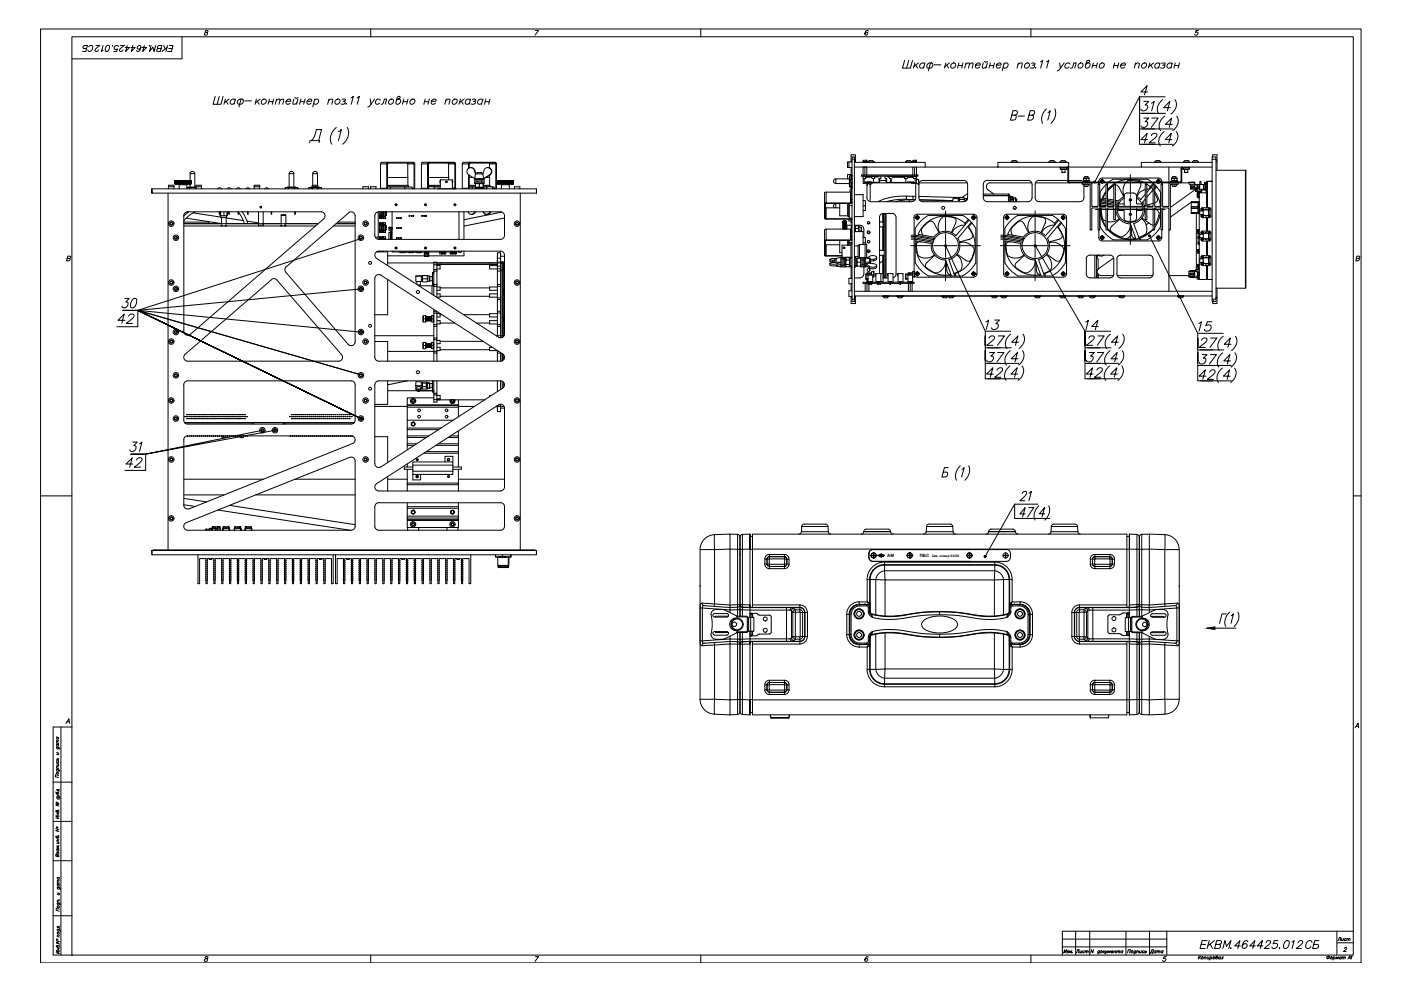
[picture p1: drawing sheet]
<svg xmlns="http://www.w3.org/2000/svg" width="594mm" height="420mm" viewBox="0 0 594 420" stroke-linecap="round" stroke-linejoin="round" font-family="sans-serif">
<defs><g id="words">
<g font-size="10.1">
<text x="417.3" y="148.9">27(4)</text>
<text x="459.7" y="148.9">27(4)</text>
</g>
<g font-size="7.9">
<text x="417.3" y="141.1">13</text>
<text x="459.7" y="141.1">14</text>
</g>
<g font-size="7.5">
<text x="50.8" y="131.6">30</text>
<text x="49" y="138.3">42</text>
<text x="507.3" y="141.5">15</text>
<text x="54.3" y="192.6">31</text>
<text x="52.6" y="199.3">42</text>
<text x="431.4" y="213.4">21</text>
</g>
<text font-size="6.6" x="508" y="403.2">ЕКВМ.464425.012СБ</text>
<text font-size="5.7" x="34.2" y="22.9">ЕКВМ.464425.012СБ</text>
<text font-size="4.9" x="573.6" y="309.7">А</text>
<g font-size="4.4">
<text x="566.6" y="400">Лист</text>
<text x="455.4" y="405.3">Лист</text>
<text x="486.8" y="405.3">Дата</text>
<text x="570.8" y="407.8">А1</text>
</g>
<g font-size="3.1">
<text x="24" y="336.2">.</text>
<text x="22.9" y="352.1">о</text>
<text x="22.9" y="399.7">о</text>
</g>
<g font-size="1.9">
<text x="376.2" y="236.2">АМ</text>
<text x="390" y="236.2">ПБС</text>
</g>
<text font-size="1.4" x="395.1" y="236.2">Зав. номер XXXX</text>
</g></defs>
<g fill="#000" stroke="#000" stroke-width=".42">
<path d="M372.8 235.7h1v.5zM372.8 235.3l1-.5v.5zM417.6 235.6h.3zM417.6 236.1h.3zM511.8 266.3l3.4-.5v1.1z"/>
<path d="M463.9 77.1l.3 .1zM463.9 77.2h.3z"/>
<path d="M464.2 77.2l-.1 .2zM464.2 77.2l.2 .1zM464.2 77.2l.2-.1z"/>
<path d="M464.3 76.9l-.1 .3zM464.1 76.9l.1 .3zM463.9 77.1l.3 .1z"/>
<path d="M487.3 99.8l.1 .2zM487.2 99.9l.2 .1zM487.2 100.1l.2-.1z"/>
<path d="M487.5 99.8l-.1 .2zM487.3 99.8l.1 .2z"/>
<path d="M400.7 104.1l.3 .1zM400.7 104.1l.3 .1zM400.7 104.3l.3-.1z"/>
<path d="M401 104.2v.2zM401 104.2v.2zM401 104.2l.2-.1z"/>
<path d="M401 103.9v.3zM400.8 103.9l.2 .3z"/>
<path d="M438.9 103.9l.1 .3zM438.8 104.1l.2 .1zM438.8 104.3l.2-.1z"/>
<path d="M439 104.2l.1 .2zM439 104.2l.1 .2zM439 104.2h.3z"/>
<path d="M439.1 103.9l-.1 .3zM438.9 103.9l.1 .3z"/>
<path d="M487.4 100v.2zM487.4 100l.1 .2zM487.4 100l.3-.2z"/>
<path d="M372.8 235.3l1 .2zM372.5 235.5h1.3z"/>
<path d="M372.5 235.5l1.3 .2zM372.5 235.5l1.3 .2z"/>
<path d="M373.8 235.3l1 .2zM373.8 235.3l1 .2z"/>
<path d="M373.8 235.5l1 .2zM373.8 235.5l1 .2z"/>
<path d="M417.6 235.6l.3 .1zM417.6 235.6l.3 .1z"/>
<path d="M417.6 235.7h.3zM417.6 235.7h.3zM417.6 235.7h.3zM417.6 235.7h.3z"/>
<path d="M417.6 236.1h.3zM417.6 236.1h.3z"/>
<path d="M417.6 235.7h.4zM417.6 235.7h.4zM417.5 235.7h.5zM417.5 235.7h.5z"/>
<path d="M417.6 236.1h.3zM417.6 236.1h.3z"/>
<path d="M417.5 235.7l.5 .1zM417.5 235.7l.5 .1zM417.5 235.8h.5zM417.5 235.8h.5z"/>
<path d="M417.5 235.8h.5zM417.5 235.8h.5zM417.5 235.8h.5zM417.5 235.8h.5z"/>
<path d="M417.5 236h.5zM417.5 236h.5zM417.5 236h.5zM417.5 236h.5z"/>
<path d="M417.5 236h.5zM417.5 236l.4 .1zM417.6 236.1h.3zM417.6 236.1h.3z"/>
<path d="M417.5 235.8l.5 .1zM417.5 235.8l.5 .1z"/>
<path d="M417.5 235.9h.5zM417.5 235.9h.5zM417.5 235.9h.5zM417.5 235.9h.5z"/>
<path d="M417.5 235.9h.5zM417.5 235.9h.5zM417.5 235.9h.5zM417.5 235.9h.5z"/>
<path d="M417.5 235.9h.5zM417.5 235.9l.5 .1zM417.5 236h.5zM417.5 236h.5z"/>
</g>
<g fill="none" stroke="#000" stroke-width=".42">
<path d="M17.2 12.3h559.9v395.9h-559.9zM30.5 15.6h543.3v389.3h-543.3zM77.2 15.6v9.3h-46.7M87.2 13v.7a.63 .63 0 0 1 .8 .5 .63 .63 0 0 1-.7 .7l-.6-.1a1.05 1.05 0 0 1 1.3-1.2l.2-.6zM157.2 12.3v3.3M227 12.9h1.4l-1.5 2M297.2 12.3v3.3M368.1 13.2v-.2a1.11 1.11 0 0 0-1.2 .6 1.11 1.11 0 0 0 .2 1.3 .64 .64 0 0 0 .8-.4 .64 .64 0 0 0-.4-.8l-.8 .6M437.1 12.3v3.3M508.2 12.9h-1l-.3 .9a.67 .67 0 0 1 1.1 0 .67 .67 0 0 1-.4 1h-.9l-.1-.3M383.6 25.6l-.9 3.3h3.4l.8-3.3M385.3 25.6l-.9 3.3"/>
<path d="M387.9 26.7l-.6 2.2M388.3 27.6l.8 1.3M389.5 26.7l-2 1.6M392.1 27.1a1.17 1.17 0 0 0-1.8 .1 1.17 1.17 0 0 0 .2 1.7l1.2-.5M392.2 26.7l-.6 2.2M393.3 27.1a1.59 1.59 0 0 1 2-.2l.3 .7-.4 .8a1.66 1.66 0 0 1-2 .4l-.2-.8zM394.6 26.7l-.9 3.3M396.1 27.5h2.9M401.1 26.7l-.6 2.2M401.5 27.6l.7 1.3M402.6 26.7l-1.9 1.6M403.5 27.1a.98 .98 0 0 1 1.5-.2 .98 .98 0 0 1-.1 1.5 .99 .99 0 0 1-1.6 .3 .99 .99 0 0 1 .2-1.6z"/>
<path d="M406.3 27.8h1.8M406.6 26.7l-.6 2.2M408.4 26.7l-.6 2.2M409.5 27.3l.9-.6 .6 .2-.4 2M409.6 26.7l-.6 2.2M411.1 27.3l.9-.6 .6 .2-.4 2M413.7 27.6h1.9l.1-.3a1.17 1.17 0 0 0-1.6-.5 1.17 1.17 0 0 0-.5 1.6 1 1 0 0 0 1.8 0M417 26.7l-.4 2.1 .7 .1 1-.6M417.4 26l.4 .3 .9-.3M418.7 26.7l-.6 2.2M419.7 27.8h1.7M420 26.7l-.6 2.2"/>
<path d="M421.7 26.7l-.6 2.2M422.6 27.6h1.9l.1-.3a1.17 1.17 0 0 0-1.6-.5 1.17 1.17 0 0 0-.5 1.6 1 1 0 0 0 1.8 0M425.7 27.1a.98 .98 0 0 1 1.6-.2 .98 .98 0 0 1-.2 1.5l-.4 .4a.9 .9 0 0 1-1.3-.4M425.8 26.7l-.8 3.3M431.7 27.3l1-.6 .7 .2-.4 2M431.9 26.7l-.6 2.2M434.8 27.1a.97 .97 0 0 1 1.5-.2 .97 .97 0 0 1-.1 1.5 .99 .99 0 0 1-1.6 .3 .99 .99 0 0 1 .2-1.6zM437.4 26.9a.95 .95 0 0 1 1.5 .2l-1.1 .5M438.3 27.6l.5 .7-.3 .3-.5 .3-1.1-.1M439.1 28.6l-.2 .2h.4M441.2 26.2l1-.6-.9 3.3M443.8 26.2l.9-.6-.9 3.3"/>
<path d="M449.3 26.7l.4 2.2 1.5-2.2M449.7 28.9l-1.4 1.1M453.7 27.1a1.19 1.19 0 0 0-1.8 .1 1.19 1.19 0 0 0 .1 1.7l1.3-.5M454 28.9l.6-.1 .8-2.1h.9l-.6 2.2M457.5 27.1a.97 .97 0 0 1 1.5-.2 .97 .97 0 0 1-.1 1.5 .99 .99 0 0 1-1.6 .3 .99 .99 0 0 1 .2-1.6zM461.2 26.7a.85 .85 0 0 1 .9 .3 .85 .85 0 0 1 .1 1 1.04 1.04 0 0 1-.9 .9 1.04 1.04 0 0 1-1.1-.6l.6-2.4 1.1-.3 .1 .4-.2 .3-1.3 .8M463.3 27.8h1.7M463.6 26.7l-.6 2.2M465.3 26.7l-.6 2.2M466.5 27.1a.99 .99 0 0 1 1.5-.2 .99 .99 0 0 1-.1 1.5 1 1 0 0 1-1.5 .3 1 1 0 0 1 .1-1.6zM472.4 27.8h1.7M472.7 26.7l-.6 2.2"/>
<path d="M474.4 26.7l-.6 2.2M475.2 27.6h2v-.3a1.16 1.16 0 0 0-1.5-.5 1.16 1.16 0 0 0-.5 1.6 .97 .97 0 0 0 .9 .6 .97 .97 0 0 0 .8-.6M481.4 27.3l1-.6 .7 .2-.4 2M481.6 26.7l-.6 2.2M484.4 27.1a.98 .98 0 0 1 1.6-.2 .98 .98 0 0 1-.2 1.5 .98 .98 0 0 1-1.5 .3 .98 .98 0 0 1 .1-1.6zM486.6 39h-2.8l2.6-2.7-1.1 4M487.6 26.7l-.6 2.2M487.9 27.6l.9 1.3M489.2 26.7l-2.1 1.6M491.8 27.1a1.19 1.19 0 0 0-1.8 0 1.19 1.19 0 0 0 .1 1.8l1.3-.5M491.9 26.7l-.6 2.2M492.6 26.9h1.4l-.1 .6-.9 .1"/>
<path d="M493.5 27.6l.5 .7-.5 .5h-1.4M497 27.1a1.12 1.12 0 0 0-1.9 .1 1.12 1.12 0 0 0 .8 1.7l.7-.5M497.1 26.7l-.6 2.2M498.1 27.8h1.7M498.4 26.7l-.6 2.2M500.1 26.7l-.6 2.2M91.2 40.9l-.8 3.3h3.3l.9-3.3M93 40.9l-.9 3.3M95.6 42l-.6 2.2M95.9 42.9l.8 1.3M97.1 42l-2 1.6M99.7 42.5a1.12 1.12 0 0 0-1.9 0 1.12 1.12 0 0 0 .8 1.7l.8-.5"/>
<path d="M99.8 42l-.6 2.2M101 42.5a1.66 1.66 0 0 1 2-.4l.1 1.2a1.67 1.67 0 0 1-2 .9 .98 .98 0 0 1-.1-1.7zM102.2 42l-.9 3.3M103.8 42.8h2.8M108.7 42l-.6 2.2M109.1 42.9l.8 1.3M110.3 42l-2 1.6M111.1 42.5a.99 .99 0 0 1 1.6-.3 .99 .99 0 0 1-.2 1.5 .97 .97 0 0 1-1.5 .3 .97 .97 0 0 1 .1-1.5zM114 43.1h1.8M114.3 42l-.6 2.2M116 42l-.5 2.2M117.2 42.6l.9-.6 .6 .1-.4 2.1"/>
<path d="M117.3 42l-.6 2.2M118.7 42.6l1-.6 .6 .1-.4 2.1M121.3 42.9h1.9l.1-.3a1.14 1.14 0 0 0-1.8-.2 1.14 1.14 0 0 0 .3 1.8l1.2-.5M124.6 42l-.4 2 .7 .2 1-.6M125.1 41.4l.4 .3 .9-.3M126.3 42l-.6 2.2M127.3 43.1h1.7M127.6 42l-.6 2.2M129.4 42l-.7 2.2M130.2 42.9h1.9l.1-.3a1.14 1.14 0 0 0-1.8-.2 1.14 1.14 0 0 0 .3 1.8l1.2-.5M131.9 59.6a5.9 5.9 0 0 0 2.3-4.7h2.2l-1.3 4.7M133.4 42.5a.99 .99 0 0 1 1.5-.3 .99 .99 0 0 1-.1 1.5l-.4 .3a.86 .86 0 0 1-1.4-.3"/>
<path d="M133.5 42l-.9 3.3M139.3 42.6l1-.6 .8 .1-.4 2.1M139.5 42l-.6 2.2M142.4 42.5a.98 .98 0 0 1 1.6-.3 .98 .98 0 0 1-.2 1.5 .98 .98 0 0 1-1.5 .3 .98 .98 0 0 1 .1-1.5zM142.6 54a5.8 5.8 0 0 0-1.9 7.1M143.5 55.8l1.3-.9-1.3 4.7M145 42.1a.99 .99 0 0 1 1.5 .4l-1 .4M145.9 42.9l.5 .7-.3 .3-.5 .3-1.1-.2M146.8 43.9l-.1 .3 .2-.2M147.2 54a5.5 5.5 0 0 1-1.9 7.1M148.9 41.5l.9-.6-.9 3.3M151.4 41.5l1-.6-.9 3.3"/>
<path d="M157 42l.3 2.2 1.6-2.2M157.3 44.2l-.9 1-.5 .1M161.3 42.5a1.17 1.17 0 0 0-1.7 0 1.17 1.17 0 0 0 .1 1.7l1.3-.5M161.6 44.2l.7-.2 .7-2h1l-.6 2.2M165.1 42.5a.99 .99 0 0 1 1.6-.3 .99 .99 0 0 1-.2 1.5 .98 .98 0 0 1-1.5 .3 .98 .98 0 0 1 .1-1.5zM168.9 42a1.15 1.15 0 0 1 1 1.5 1.15 1.15 0 0 1-1.6 .7l-.5-.6 .7-2.4 1-.3 .2 .5-.3 .3-1.3 .8M171 43.1h1.7M171.3 42l-.6 2.2M173 42l-.6 2.2M174.2 42.5a.98 .98 0 0 1 1.5-.3 .98 .98 0 0 1-.1 1.5 .98 .98 0 0 1-1.6 .3 .98 .98 0 0 1 .2-1.5zM180 43.1h1.8M180.3 42l-.6 2.2"/>
<path d="M182 42l-.5 2.2M182.9 42.9h1.9l.1-.3a1.14 1.14 0 0 0-1.8-.2 1.14 1.14 0 0 0 .3 1.8l1.2-.5M189 42.6a1.34 1.34 0 0 1 1.8-.5l-.5 2.1M189.2 42l-.6 2.2M192.1 42.5a.99 .99 0 0 1 1.5-.3 .99 .99 0 0 1-.1 1.5 .97 .97 0 0 1-1.5 .3 .97 .97 0 0 1 .1-1.5zM195.3 42l-.7 2.2M195.6 42.9l.8 1.3M196.8 42l-2 1.6M199.4 42.5a1.19 1.19 0 0 0-1.7 0 1.19 1.19 0 0 0 .1 1.7l1.3-.5M199.5 42l-.6 2.2M200.3 42.1a.99 .99 0 0 1 1.5 .4l-1.1 .4M201.2 42.9l.4 .7-.2 .3-.6 .3-1.1-.2"/>
<path d="M204.6 42.5a1.12 1.12 0 0 0-1.9 0 1.12 1.12 0 0 0 .8 1.7l.8-.5M204.8 42l-.7 2.2M205.7 43.1h1.8M206 42l-.6 2.2M207.8 42l-.6 2.2M429 48.8h1.4l.4 .2 .1 .6a1.34 1.34 0 0 1-1.1 1.3h-1.3l1-4h1.4l.5 .4-.1 .8-.9 .7M431.6 49.2h2.8M436.3 48.8h1.4l.4 .2 .1 .6a1.34 1.34 0 0 1-1.1 1.3h-1.3l1.1-4h1.3l.5 .4v.8l-1 .7M443.8 46.2a5.4 5.4 0 0 0-1.7 6.1M444.4 47.7l1-.8-1.1 4M447.3 46.2a5.2 5.2 0 0 1-1.7 6.1M483.2 47.1v-4v18.1h14.2"/>
<path d="M483.2 53.3v-4.1v4.1M483.2 53.7h.1M483.2 48.1h11M483.2 54.7h14.2M485 43h2.1l-1.5 1.5h.6a1.58 1.58 0 0 1-.1 2.1 1.58 1.58 0 0 1-2.1 .2l-.2-.6M485 50.1h2.1l-1.5 1.5h.6a1.58 1.58 0 0 1-.1 2.1 1.58 1.58 0 0 1-2.1 .2l-.2-.6M486.6 59.2h-2.8l2.6-2.7-1.1 4.1M488.2 43.7l1.2-.7-1.1 4M488.2 57.5a1.22 1.22 0 0 1 1.1-1 1.22 1.22 0 0 1 1.3 .8l-1 1.3-2.4 2h2.7M488.5 50.1h2.6l-2.9 3.9M493.1 42.2a4.5 4.5 0 0 0-1.7 6.1M493.7 55.8a4.6 4.6 0 0 0-1.7 6.1"/>
<path d="M493.8 49.3a4.5 4.5 0 0 0-1.6 6.1M494 41h-10.8v2.1v-2.1v2.1v-2.1l-19 36.2M496.3 45.6h-2.8l2.6-2.6-1.1 4M496.9 59.2h-2.8l2.6-2.7-1.1 4.1M497.1 52.7h-2.9l2.6-2.6-1 3.9M498.2 42.2a4.3 4.3 0 0 1-1.7 6.1M498.8 55.8a4.3 4.3 0 0 1-1.6 6.1M499 49.3a4.3 4.3 0 0 1-1.7 6.1M71.4 79.2h2.4M74.2 76.8v1.1M74.3 76.8v1.1M74.3 76.7l3.1 .1"/>
<path d="M74.3 77.9h6.6M74.4 76.6l-.1 .1M74.4 76.6h6.5M74.4 76.8v1.1M74.5 76.8v1.1M74.6 76.8v1.1M74.7 76.8v1.1M74.8 76.8v1.1M74.9 76.8v1.1M75 76.8v1.1M75.2 76.8v1.1M75.3 76.8v1.1"/>
<path d="M75.5 76.8v1.1M75.6 76.8v1.1M75.6 78l.3 .3M75.7 76.8v1.1M75.9 76.8v1.1M76 76.8v1.1M76.1 76.7v1.2M76.2 76.8v1.1M76.3 76.7v1.2M76.5 76.8v1.1M76.6 76.7v1.2M76.7 76.8v1.1"/>
<path d="M76.8 76.7v1.2M76.9 76.8v1.1M77 76.7v1.2M77 76.8v1.1M77.2 76.7v1.2M77.2 76.8v1.1M77.4 76.7v1.2M77.4 76.8l.2 1.1zM77.4 77.9h-3.1M77.6 77.9h.1M77.6 76.7v.1M77.7 76.8l.1 1.1z"/>
<path d="M77.7 76.8v1.1M77.8 76.7l.1 1.2M77.9 77.9h3M77.9 76.8v1.1M78 76.7v1.2M78.1 76.8v1.1M78.2 76.7v1.2M78.3 76.8v1.1M78.5 76.7v1.2M78.5 76.8v1.1M78.7 76.7v1.2M78.8 76.8v1.1"/>
<path d="M78.9 76.7v1.2M79 76.8v1.1M79.1 76.7v1.2M79.2 76.8v1.1M79.3 79.5h.3l-.3 .1M79.3 78.3h-3.3v1.8M79.3 76.8v1.1M79.3 78.3v1.8M79.4 76.8v1.1M79.6 76.8v1.1M79.6 78l-.3 .3M79.7 76.8v1.1"/>
<path d="M79.8 76.8v1.1M79.9 76.8v1.1M80.1 76.8v1.1M80.3 76.8v1.1M80.4 76.8v1.1M80.5 76.8v1.1M80.6 76.6v-3h2v5.7M80.6 78v1.3M80.7 76.8v1.1M80.9 76.6v.1M80.9 76.8v1.1M80.9 76.7l-3.1 .1"/>
<path d="M81 76.8v1.1M81.6 72.7l-.7 .2-.3 .7M81.6 72.7h.1M81.6 72.7l.7 .2 .3 .7M83.1 79.7l-1.3-.2-1.4 .2v.4M83.1 79.5h-3.5l.8 .2M83.1 79.2h2.3M83.1 79.3l-3.4 .2M107.8 79.2h2.3M120.9 79.7l.7-.2-.7 .2v.4M121.8 79.5h3.7M122.2 79.7l-.6-.2h4.1l-.7 .2"/>
<path d="M122.6 79.3v-5.7h2v5.7M123.6 72.7l-.7 .2-.3 .7M123.6 72.7h.1M123.6 72.7l.7 .2 .3 .7M126.3 79.7l-.6-.2 .7 .2v.4M130.9 79.7l.6-.2-.6 .2v.4M131.3 60.5l.2-.9h4l-.2 .9M131.8 79.5h3.7M132.2 79.7l-.7-.2h4.2l-.7 .2M132.4 79.2h2.4M132.6 79.3v-5.7h2v5.7M132.6 73.6a1 1 0 0 1 1-.9 1 1 0 0 1 1 .9"/>
<path d="M136.3 79.7l-.6-.2 .7 .2v.4M161.3 79.8l-.1 .2M161.9 68.8l-.6 .7M161.9 68.8h2.7v.3h10.7M164.3 79.3h1.2M164.3 78.9h9M164.3 78.6h8.6M164.3 75.2h8.6M164.6 69.1l-.3 .4M171.7 79.3h3.1v.8M172.6 69.1l.3 .4M172.9 69.5v5.7"/>
<path d="M172.9 75.2v3.4l.4 .7M175.3 68.8l.5 .7M175.3 69.1v-.3l-11.1 .2-.2 10.8h-2.7v-10.3h3v10.3M175.3 69.1l.3 .4h-2.7M175.8 79.8l.1 .2M175.9 69.5h-.3v10.3h-.8M175.9 69.5v10.3l-.3 .3M178.7 79.8l-.1 .2M181.3 79.8l-.1 .2M181.4 79.8l.2 .3M181.4 69.5h-2.7v10.3h2.7v-10.3h.2v10.3M181.6 79.3h.2"/>
<path d="M181.6 75.2h8.7v1.1M181.6 78.9h5.1M181.6 78.6h5.1M181.9 69.1l-.3 .4M181.9 69.1h10.7v-.3h-10.7l-.6 .7M181.9 69.1v-.3h-2.7l-.5 .7M184.1 79.3h2.6M186.7 76.8v.6M189.9 69.1l.3 .4M190.2 69.5h2.7M190.2 69.5v5.7M191.8 76.8v.6"/>
<path d="M191.8 79.3h.3v.7M192.6 68.8l.5 .7M192.6 69.1l.3 .4M193.2 69.5h-.3v10.3h-.8M193.2 69.5v10.3l-.3 .3h-7.3M193.2 79.8l.1 .2M196 79.8l-.1 .2M196.6 68.8l-.6 .7M196.6 68.8h13.3v.3h-10.6v-.3l-.6 .7h-2.7v10.3M198.7 74.1v5.7h-2.7M199 69.5h-.3v1.8M199 79.3h1.2"/>
<path d="M199 69.5v1.7M199 74.3v5.5M199 78.9h2.6M199 78.6h2.6M199 75.2h1.5M199.2 69.1l-.3 .4M199.6 71a1.67 1.67 0 0 1 1.8 1.3M201.2 72.3l.6 1.4M201.3 77.2h4v.5h-4zM201.3 76.2h4v.5h-4zM201.3 75.7h3.8M201.6 79.2h1.6"/>
<path d="M201.6 78h1.6M201.6 73.7l-.4-1.4a1.64 1.64 0 0 0-2.6-.9 1.64 1.64 0 0 0 .2 2.7l2.5 1.6M201.6 79.3h-1.4v.8M201.7 77.7v1.8M201.8 75.7v.5M201.8 79.5v.4M202.3 73.7v-.5h2v.5M202.3 76.7v.5M203.1 75.7l.2 .5M203.3 77.9h1.6v1.4h-1.6zM203.4 75.7l.3 .5-.2-.5M204.3 76.7v.5"/>
<path d="M204.7 73.7h-3.1l-.3 2M204.7 73.7l.5-1.4a1.64 1.64 0 0 1 2.6-.9 1.64 1.64 0 0 1-.2 2.7l-2.5 1.6M204.7 75.7v.5M204.7 79.5v.4M204.7 73.7l.4 2M204.9 77.7v.1M204.9 79.3h.1M204.9 77.9h.1M204.9 79.3h1.4v.8M204.9 79.4l-3.2 .1M204.9 77.9v1.4M204.9 78.9h3.1"/>
<path d="M204.9 78.6h2.7M206.1 75.2h1.5M206.3 79.3h.1M206.8 71a1.63 1.63 0 0 1 1.7 1.2 1.63 1.63 0 0 1-.9 1.9M207.2 69.1l.3 .4M207.6 69.5v1.7M207.6 74.3v.9M207.6 75.2v3.4l.4 .6M207.8 74.1l-2.7 1.6M208.8 79.3h.6v.8M209.9 69.1l.3 .4h-2.6M209.9 68.8l.6 .7"/>
<path d="M210.5 79.8l.1 .2M210.5 69.5h-.3v10.3h-.8M210.5 69.5v10.3l-.2 .3M210.9 76.8v1.1M211 76.7l3.1 .1M211 77.9h6.6M211 76.6v.1M211 76.6h6.5M211 76.8v1.1M211.1 76.8v1.1M211.3 76.8v1.1M211.5 76.8v1.1"/>
<path d="M211.6 76.8v1.1M211.7 76.8v1.1M211.8 76.8v1.1M211.9 76.8v1.1M212 76.8v1.1M212.1 76.8v1.1M212.2 76.8v1.1M212.3 78l.3 .3M212.3 76.8v1.1M212.4 76.8v1.1M212.5 76.8v1.1M212.6 76.8v1.1"/>
<path d="M212.8 76.7v1.2M213 76.7v1.2M213 76.8v1.1M213.2 76.7v1.2M213.2 76.8v1.1M213.4 76.7v1.2M213.5 76.8v1.1M213.6 76.7v1.2M213.7 76.8v1.1M213.8 76.7v1.2M213.9 76.8v1.1M214.1 76.7v1.2"/>
<path d="M214.2 76.8l-.1 1.1M214.3 76.7v1.2v-1.1M214.3 76.8l.1 1.1zM214.3 77.9h-3.3M214.5 76.7l.1 1.2M214.6 77.9h3M214.6 76.8v1.1M214.7 76.7v1.2M214.8 76.8v1.1M214.9 76.7v1.2M215 76.8v1.1M215.1 76.7v1.2"/>
<path d="M215.2 76.8v1.1M215.3 76.7v1.2M215.4 76.8v1.1M215.5 76.7v1.2M215.6 76.8v1.1M215.7 76.7v1.2M215.8 76.8v1.1M215.9 76.8v1.1M216 78.3h-3.4v1.8M216 78.3v1.8M216 76.8v1.1M216.1 76.8v1.1"/>
<path d="M216.2 76.8v1.1M216.2 78l-.3 .3M216.4 76.8v1.1M216.5 76.8v1.1M216.6 76.8v1.1M216.8 76.8v1.1M216.9 76.8v1.1M217 76.8v1.1M217.1 76.8v1.1M217.2 76.8v1.1M217.3 76.8v1.1M217.4 76.8v1.1"/>
<path d="M217.5 76.8v1.1M217.5 76.6l.1 .1M217.6 76.7l-3.2 .1M217.6 76.8v1.1M217.7 76.8v1.1M353.5 76.9l.2 .6 .7 .3M353.5 76.8v.1M354.4 75.8l-.7 .3-.2 .7M354.4 75.8h5.7M354.4 77.8h5.7M354.4 75.8v2M360 68.7v2.3"/>
<path d="M360.4 75v3.7M360.4 77l.2 2.1M360.5 76.5l-.1-1v3.7l.2-.1M360.6 79.1h.3l.2-1.4v1.8M360.6 74.4l-.2 1.1 .2-1.1h.3l.2 1.6 .1-1.6M360.7 74.4v-.4h-1.3v1.8M360.9 79.1l.2 .1h-.7M360.9 71l.2 3.5M360.9 68.3v.4M360.9 79.3v.8M361.1 79.5h.1M361.1 74.3l.1 .1"/>
<path d="M361.1 74.9v.1M361.1 75.8h.1M361.1 77.8v.1M361.2 76a.83 .83 0 0 0-.8 .8 .83 .83 0 0 0 .8 .9M361.2 76v1.7M361.2 77.7h.1M361.2 76h.1M361.2 74.4h.1M361.2 79.3h.1M361.3 68.3h-.4v-2.7h1.8v2.7h-.4M361.3 79.9h-.3v.5M361.3 74.9v.1"/>
<path d="M361.3 75.8h.1M361.3 77.8v.1M361.3 78.7h.1M361.3 74.2l-.2 .2M361.3 68.7h-1.9v2.3h1.9M361.3 67.5h1M361.3 79.3h.1M361.3 74.4h.1M362.3 68.8h30v2h-30M362.7 68.3v.5M365.4 74.2h23.9v.5h-23.9zM365.9 68.8h1.7z"/>
<path d="M365.9 68.8h1.7M366 74.8h1.1v.9h-1.1zM366 74.2v-3.4h1.6v3.4M366 74.7v.1M366 75.7v2h2v-.3M366 68h1.5v.5h-1.5zM366.1 68.5v.2M366.3 74.7l.1 .1M366.5 75.7v1.7l5.1-.1M366.5 74.7v.1M366.7 74.7v.1M366.7 70.8v3.4"/>
<path d="M367.1 77.4h2.6M367.1 75.1h2.7M367.3 74.7l-.2 .2M367.3 75.1h.2M367.4 68.5v.2M367.5 74.7v.2M367.6 78.3h.3l-.3 .2M367.7 77.7v6.6l.7 1 .9 .2M367.7 74.7v.2M367.8 74.7l-.3 .2M368 75.1h.1M368 74.7v.2"/>
<path d="M368 77.7l.9 .5M368.1 68.6l-.1 .2M368.1 74.7v.2M368.6 68.1l-.6 .6M368.7 75.1h.1M368.7 74.7v.2M368.7 68.1h1.2M368.8 74.7v.2M368.9 77.4v.8zM369 79.2v1.1M369.3 74.7v.4l.2-.2M369.5 74.7v.4"/>
<path d="M369.8 74.8h1.1v.9h-1.1zM369.9 68.1l.6 .6M370.3 75.7v1.7M370.4 74.7v.1M370.5 68.6l.1 .2h-2.6l2.6-.1M370.5 74.7l-.1 .1M370.8 74.7v.1M370.9 75h.4M371.3 74.7h.2M371.3 74.9h.2M371.5 75h.5M372 74.7h.2"/>
<path d="M372 74.9h.2M372.4 74.7l-.2 .3M373 75.6v1.7h-.2M373 76.5h2.7M373.5 74.7v.9h-.7v1.7h-2.5M375.3 74.7v.9h.7v1.7M375.7 75.6v1.7h.3M376 77.3h1.7M376.4 74.7l.2 .3M376.6 74.7h.1M376.6 74.9h.1M376.7 75h.5"/>
<path d="M377.2 74.8v.9h.7v1.7M377.2 74.8h1.1l.2 .3M377.2 74.7v.1M377.5 74.7l.1 .1M377.7 75.7v1.7h.2M377.9 77.4h6.9M377.9 74.7v.1M378.1 74.7v.1M378.3 74.7v.3M378.5 74.7v.2l.2-.2M378.5 74.9h.2M378.7 75.1h.5"/>
<path d="M379.2 74.7v.2l.2-.2v.4h.5M379.2 74.9h.2M379.9 74.7v.2l.1-.2M379.9 74.9h.1M380 75.1h.5M380.5 74.7v.2l.2-.2M380.5 74.9h.2M381.2 74.9h.2M381.4 74.7l-.2 .4h-.5M381.4 75.1h.5M381.9 74.7v.2l.1-.2M381.9 74.9h.1"/>
<path d="M382 75.1h.5M382.3 74.7l.2 .4 .8-.2M382.5 74.7v.2l.2-.2M382.7 75.1h.5M383.2 74.7l.1 .2M383.3 75h.3M383.3 74.7v.2M383.3 75.1h.3M383.6 74.8h1.1v.9h-1.1zM383.7 74.7v.1M383.9 74.7l.1 .1M384 68.7l.6-.6h1.3l.7 .6"/>
<path d="M384 68.7l2.6 .1zM384 74.7h.1M384.1 75.7v1.7M384.1 68.6l-.1 .2M384.3 74.7v.1M384.7 74.8l.3 .1M384.7 75.1h2.7M384.8 77.1l2.6 .3zM385 74.7l-.1 .1M385 75.1h.2M385.2 74.9l.1-.2 .1 .4M385.7 75.1h.1"/>
<path d="M385.7 74.7v.2M385.8 74.7v.2M386.3 75.1h.2M386.3 74.7v.2M386.5 68.6l.1 .2M386.5 74.7v.2M386.6 77.5h-16l-1.2 .5-.5 1.2M386.6 77.4v.3h2M386.6 74.7v.4M386.8 74.7l.2 .2M387 75.1h.2M387 74.7v.2"/>
<path d="M387 68.8h1.7zM387 68.8h1.7M387.1 70.8v3.4M387.1 68h1.5v.5h-1.5zM387.2 74.9h.2M387.2 74.7v.2M387.2 68.5v.2M387.3 74.7v.2M387.4 74.8h1.1v.9h-1.1zM387.8 70.8v3.4M387.9 74.7v.1M388 75.7v1.7h-.6"/>
<path d="M388.1 74.7v.1M388.3 77.7l-.1 6.6-.7 1-.9 .2M388.5 68.5v.2M388.5 74.7v.1M388.6 77.7l.9 .5M388.6 76h.9M388.6 74.7v3M388.6 70.8v3.4M389.5 76v.1M389.5 76l.1 2.2-.1-2.1h-.9M389.5 76.1h.1M389.7 78.2v5.6"/>
<path d="M389.8 77.5h20.4M391.3 76.5l-1.2 .5-.5 1.1M391.3 76.5h17.3M392.3 70.8h30.8M408.6 76.5l1.2 .5 .5 1.2-.1 6.1-.8 1-.8 .2M418.6 76.5l-.8 .2-.8 1v6.1l.4 1.2 1.2 .5M418.6 76.5h17.4M419.9 77.5a1.67 1.67 0 0 0-1.6 1.1 1.67 1.67 0 0 0 .7 1.9M420 77.5h17.5M423.1 68.8h30.1v2h-30.1zM428.8 68.7l.7-.6h1.3l.6 .6M428.9 68.7h2.5"/>
<path d="M435.9 76.5l1.2 .5 .6 1.2-.1 6.1-.8 1-.9 .2M439 78.2v5.6M439.1 77.5h14.4M440.6 76.5l-1.2 .5-.5 1.1M440.6 76.5h12.2M444.8 68.7l.7-.6h1.3l.6 .6M444.9 68.7h2.5M449.5 70.8v.4h3M449.6 68.7l2.4 .1zM449.6 71.2h2.7v.7h-2.7zM450.2 68.1l-.7 .6M450.2 68.1h1.2"/>
<path d="M450.3 73h1.3M450.3 73v-1.1h1.3v1.1M451.4 68.1l.7 .6M452.5 71.2l.3 .3M452.5 71.2v-.4l.2 .1 .4 .6M452.8 76.8h.4M452.8 76.8v-5.3h.4v5.3M452.8 76.8l.7 .7M453.2 76.5h4.8M453.2 70.8h30.8M453.2 76.8l.3 .3M453.5 77.2h47v.3h-47z"/>
<path d="M458 76.5l1.1 .4M458.7 77.5h.2M458.9 77.5h4.1v10h2.6v-9.3h.7v9.3h2.7v-9.3h.6v9.3h2.7v-9.3h.7v9.3h12.6v-9.3h.7v9.3h2.7v-9.3h.6v9.3h2.7v-9.3h.7v9.3h2.7v-10h3.9v.7h-3.3v19.3h-.6v-9.3h-2.7v9.3h-.7v-9.3h-2.7v9.3h-.6v-9.3h-2.7v5h-.7v-5h-12.6v5h-.7v-5h-2.7v9.3h-.6v-9.3h-2.7v9.3h-.7v-9.3h-2.6v9.3h-.7v-19.3h-3.4zM459.1 77.2v-.3h3v.3M459.4 78.2l.6 .7M459.5 75.7h1.1v.7h-1.1zM459.5 76.4l2.3 .2-1.2-.2M459.5 75.7l2.3-.2-1.2 .2M459.6 78.6v5.7l-.8 1-.8 .2M459.6 76.9v-.3l.1 .3M459.8 76.6v.3M459.9 78.9h.1"/>
<path d="M460 75.5v-.6h1.3v.6M461.3 78.9h.1M461.7 76.6v.3M461.8 75.7v.7M461.8 78.2a.85 .85 0 0 1-1.3 .7h-.5M466 76.8v1.4M466.4 76.9h1.9M466.6 76.9a.74 .74 0 0 1 .9-.7 .74 .74 0 0 1 .5 1M466.7 76.9a.7 .7 0 0 1 .7-.7 .7 .7 0 0 1 .7 .7M466.7 76.9v.3M466.9 77.2a.55 .55 0 0 1 .5-.8 .55 .55 0 0 1 .5 .8M466.9 77.5h.9"/>
<path d="M467.4 76v1.9M469.8 77.5l-2.1 2.2-1.2 1.8-.1 3.4M470.2 77.2l1.8-1.2h14.6a14.8 14.8 0 0 1 5.5 5.5v6M472.3 78.4l-2.7 2.4M472.3 78.6l-2.7 2.5M473 78.4l1.3 .7 2.2 4.3M473.3 77.5l-3.7 2.9M473.9 77.1a12.8 12.8 0 0 1 10.7 0M477.3 77.5a5.4 5.4 0 0 0-.6 5.6v4.4M479.3 74.1v8.3M483.3 77.1l-2.9-.6a3 3 0 0 0-2.8 .7M483.3 77.1v.1"/>
<path d="M483.6 77.5v1.7l-1.7 3.7M485.3 77.5l3.7 2.9M487.6 79.7l.1 .1M489 78.4l-2.7 3.1M489 77.7l-1.4 1.6 .1 .6M489.3 78l-.2 .2M489.6 68.7l.7-.6h1.3l.6 .6M489.7 68.7h2.5M490.2 78.9l-.6 .7M490.3 76.9h1.9M490.4 76.9a.74 .74 0 0 1 .9-.7 .74 .74 0 0 1 .6 1 .71 .71 0 0 0-.7-1 .71 .71 0 0 0-.7 1v-.3M490.5 79.2l-.9 1.1"/>
<path d="M490.7 77.5h.9M490.8 77.5h.8M491.2 75.5a1.42 1.42 0 0 1 1.4 1.6M491.2 75.5h-23.8a1.42 1.42 0 0 0-1.5 1.6M491.2 76v1.9M491.7 76.9a.53 .53 0 0 0-.6-.5 .53 .53 0 0 0-.4 .8M491.8 76.9l-.1 .3M492.6 76.8v.4M492.6 77.5v.7M495.7 70.8v6.4M496.5 77.2v-.3h3v.3M496.8 78.2l.5 .7"/>
<path d="M496.8 75.7h1.2v.7h-1.2zM496.8 76.4l2.3 .2-1.1-.2M496.8 75.7l2.3-.2-1.1 .2M497 76.6l.2 .3-.1-.3h1.9v.3M497 76.6v.3M497.3 78.9h.1M497.3 75.5v-.6h1.3v.6M498.6 78.9h.1M499.1 75.7v.7M499.1 78.2a.85 .85 0 0 1-1.3 .7h-.5M500.8 76.8l-.3 .3M500.8 71.5h.3v5.3h-.3z"/>
<path d="M501.1 76.8l-.6 .7h3.6l.4 .7M501.4 71.2l-.3 .3M501.5 71.2l-.1-.4-.2 .1-.4 .6M501.7 71.2h2.6v.7h-2.6zM501.8 68.7l.7-.6h1.3l.6 .6M501.9 68.7h2.5M502.3 73h1.4M502.3 73v-1.1h1.4v1.1M504.1 77.2h2.5v.3h-2.5zM504.5 70.8v.4h-3M504.5 78.3h.3M504.8 78.2v.1"/>
<path d="M504.8 79h1.8v.5h-1.8zM504.8 78.3v.7M504.8 79.5v.6M505.7 68.7l.6-.6h1.3l.6 .6M505.7 68.7h2.5M506.6 77.8l.5 .6M506.6 77.5v.9M507 79.6l.3 .7 .5-.2M507 79.6h.8M507.8 79.3h-.8v.3M507.8 79.4v.7h.7M507.8 78.4h-3h3"/>
<path d="M507.8 78.3v.6M507.8 78.3h.8M507.8 80h.7M508.5 78.9h-.7v.5h.7M508.7 78.3h-.9M509.3 78.2v-1.3h-.5l-.1 3.4M510.3 78.2l-1.8 .2v1.7M510.3 78.2v2.1M510.3 78.2l.2 .2M510.4 78.6v1.3M510.4 78.3h.2M510.9 77.9l-.6 .7"/>
<path d="M511.1 78l-.2 2.5-.6-.7M511.1 78v2.5M511.1 78l-.3-.1v-.6h.5v.9M511.1 78.2h.3h-.3M511.3 77.4h.1M511.7 77.2l-.2 .5M511.7 77.7h-.3v3h.3M512 76.9l2-.1-1.4 .1M512 76.9h-.3v11.2v-6.3h-3.3l.1 1.7M512 76.9v11.2M514 68.8h-30v2h30M514 67.5h1.6v59.3h-1.6z"/>
<path d="M514 67.5v-1h1.6v1M514.2 66.5v-.9h1.9v6.6M515.6 68.3h.5M515.6 72.2h12.5M528.1 72.2l.2 50zM64.4 81.9v-1.8v1.8h163.1M64.4 80.1h163.1v1.8M71.3 81.9v151.2M71.4 80.1v-1.6h2.4v1.6M72.1 94.5l.5-.3 .5 .3v.6l-.7 .2zM77.9 94.2h10.7v.6h-10.7h31.7v.7h2v-.7h23.3M77.9 95.8h55.8"/>
<path d="M78.4 90.3l1.2-.5h56.6a1.67 1.67 0 0 1 1.5 1.1 1.67 1.67 0 0 1-.4 1.8l-56.6 49a1.64 1.64 0 0 1-1.8 .3 1.64 1.64 0 0 1-1-1.5v-49zM79.1 92.5l14.9 2.3M79.3 89.8l.6 .1M80 89.8l-2.1 1.8M81.9 90.3l11.8 1.7M82.7 89.8a13.7 13.7 0 0 0-4.8 3.9M83.1 80.1v-1.6h2.3v1.6M92.3 80.1l.8-.5 .7 .5M93 89.8v1h.2v-1M93.3 89.8l.2 1.7M93.5 89.8l.1 1.7M93.6 89.8v1.7h1.4"/>
<path d="M93.7 91.5v.8h2.3v-.8M94 92.3v2.5M94.2 95.5v.1M94.2 95.7l-.3-.3-.1 .3h.5M95 89.8v1.7h1.2v-1.7M95.6 95.5v.1M95.9 92.3v2.5M95.9 92.4l7.3 1.1M95.9 95.7l-.4-.2 .4 .3M96 95.7l-.1 .1M96.4 80.1l.7-.5 .8 .5M96.4 89.8l-.2 1.7"/>
<path d="M97 89.8v1l.2-1M100.3 80.1l.8-.5 .7 .5M100.9 89.8l1.7 2.3 1 2.7M101 89.9v.9h.2v-.7M102.7 89.8l1.4 2.4 1 2.6M104.4 80.1l.7-.5 .8 .5M104.7 93.7l4.9 .8M105 89.8v1l.2-1M107.8 80.1v-1.6h2.3v1.6M109.6 89.8v5h2v-5M109.6 95.5v.3M110.5 88.2h.2"/>
<path d="M111.6 95.5v.3M111.6 94.8h.1M112.3 80.1l.8-.5 .7 .5M115 89.8v1l.2-1M119.2 91.3v.1M119.3 91.3h1.7M119.5 95.5h.1M119.5 95.7l-.3-.3-.1 .4M119.6 95.7l-.4-.2v.3M121 91.3l.2 3.5M121 91.3v-.3h-1.7l-.1 .3M121.2 91.4h-2v3.4"/>
<path d="M121.2 95.7l-.3-.3-.1 .4M121.3 95.7l-.5-.2v.3M122.2 80.1v-.4l1.4-.2 1.4 .2v.4M125 89.8v1h.2v-1M132.2 80.1v-.4l1.4-.2 1.4 .2v.4M132.4 80.1v-1.6h2.4v1.6M141.4 95.8h9.2M142.5 94.8h8.1M143.3 94.2h7.3M147.8 90.2a1.67 1.67 0 0 1 1.8-.2 1.67 1.67 0 0 1 1 1.5v53.4a1.67 1.67 0 0 1-1.1 1.6 1.67 1.67 0 0 1-1.8-.5l-26.5-30.5-.4-1.3 .6-1.1 26.4-22.9M153.9 80.1v-.9h2.3v.9M154.5 94.5l.8-.1 .2 .7-.5 .3-.5-.3z"/>
<path d="M157.1 80.1v-.9h2.3v.9M159.4 90.3l1.2-.5 52.1 .1 1 .7 .2 .9v8.8l-.8 1-.8 .2-52.1-.1-1-.7-.3-.9v-8.3zM160.4 89.8v11.7M160.9 89.8v1.7h.5v.7l2.1-.2v-2.2M161.1 98.1l.2 .2h-.2M161.1 98.1v.1M161.1 98.1l1.6 .2M161.1 94.7l.3 .2M161.1 94.7l.2-.3h-.4v1.1h.5M161.1 94.9h1.6l-.2-.5h1v.7M161.1 94.7h.2M161.1 92.4h.2"/>
<path d="M161.1 92.2l1.6 .1M161.1 94.8h1.6zM161.1 98.2l1.6 .1zM161.3 94.4v.4M161.3 98.3v.3M161.3 92.3v.4M161.3 98.3h1.1M161.3 94.8h1.1M161.3 98.3v.3h1.1v-.3M161.3 94.8v-.3h1.1v.3M161.3 92.3h1.1M161.3 92.4v.2h1.1v-.2"/>
<path d="M161.4 94.9l2.1 .2v2.8l-2.1 .2v-.6h-.5v-1.9h.5zM161.4 97.5h-.5v1.1h.4v-.3M161.4 91.6h-.5v1.1h.4l-.2-.5h.3M161.6 95l1.7 .3v2.5l-1.7 .3zM161.6 96.2h.2v.6h-.2M161.6 98.1h1M161.6 95h1M161.6 89.8v2.3h1M161.6 90.9v1.1M161.6 95.1l.2 1.1M161.6 97.4h.6zM161.8 90.9h.1"/>
<path d="M161.8 90.3h.1M161.6 89.8v.5M161.6 91.5h.6zM161.6 96h.3M161.6 95.7h.6M161.6 95.6h.5M161.6 91.1h.3M161.6 90.1h.3M161.8 96.8l-.2 1.1M161.8 90.3v.6M161.9 95.7v1.3h-.3M161.9 89.8v1.7"/>
<path d="M161.9 97v.4M161.9 97.9v-.3v.3M161.9 91.6l.3 .1zM161.9 97.6h.2M161.9 91.6v.4M161.9 95.1v.4M161.9 95.4l.2 .1M161.9 96.4v.2M161.9 91.7v.3M161.9 90.5v.2M161.9 95.4h.3M161.9 97.6h.3"/>
<path d="M161.9 97.9h.6M161.9 92h.6M162.1 91.5v.1M162.2 97.4h-.1M162.2 95.4v.3zM162.2 91.5v.2M162.4 97.3h.1M162.4 95.8h.1M162.5 91.2h.1M162.4 97.1v.2M162.4 90.7h.2M162.5 96.6h.1"/>
<path d="M162.4 95.9h.1M162.4 98.3h.3zM162.4 98.3l.1 .3M162.5 90.6h.1M162.4 91.2h.1M162.4 91.3h.1M162.4 92.3l.1 .4M162.4 94.8h.3M162.5 94.4v.3M162.5 91.7l.8 .1M162.5 95.4h.8M162.5 97.7v.2"/>
<path d="M162.5 92l-.9 .1M162.5 96.5v.1M162.5 89.9v.1M162.5 91.2v.1M162.5 95.8v.1M162.6 95.3l-.7-.2v.3M162.6 97.1v.2M162.6 91.8v.3M162.6 90.5l-.2 .1M162.6 89.8v.2M162.6 91.2v.1M162.6 95.8v.1"/>
<path d="M162.6 96.4v.2M162.7 92.3h.1M162.7 92.3v.1M162.7 92.3h-1.6h1.6M162.7 94.7v.1M163.3 97.7l-.7 .1M163.3 89.8v1.9M163.3 95.3v2.5M163.3 89.8v2h-.7v.3M163.5 97.9v.7h-1v-.3M163.5 97.1h.1M163.5 95.8h.1"/>
<path d="M163.5 96.4h.1M163.5 92v.7h-1v-.3M163.5 90.5h.1M163.5 91.2h.1M163.5 89.8h.1M163.6 97.1h.3l-.3 .2M163.6 95.8h.3l-.3 .1M163.6 96.4h.3l-.3 .2M163.6 91.2h.3l-.3 .1M163.6 90.5h.3l-.3 .2M163.6 89.8h.3l-.3 .2M163.9 80l.4-.2v.3"/>
<path d="M165.1 96.7h.1M165.1 96.7l1.2 .1h-1.2M165.1 96.7h1.2M165.3 96.7h-.2M165.3 96.4v.3M165.4 96.7h.1M165.5 98.6l.6 .1v.5l-.1-.5M165.5 80.1v-.8h6.2v.8M165.7 98.7l-.2 1.3M165.7 99.2h.4M165.7 99.8h.2M165.7 97.6h-.8v-1.2h.4l-.2 .4h.6v1.7h-.8v3"/>
<path d="M165.8 97l.2 .7M165.9 99.2v2.3M165.9 99.8v.1M166 97h.3h-.5l.2 1.6M166 97.1h.3M166 98.6h-.5v2.9M166.1 97.7l-.1 .9M166.1 97.4l-.3 .1M166.3 96.4h-.9v.3M166.3 89.8v11.7M168.2 92.6h.2M168.2 96.7h.1"/>
<path d="M168.2 92.3h.2M168.2 96.6v.2M168.2 92.6h.1M168.4 96.6v.2M169 92.3v.3M169 96.8h.1M169 96.8h.2M169 96.6h.2M169.1 92.4l.1 .2zM169.2 92.3v.3M169.9 92.3h.2M169.9 96.6v.2"/>
<path d="M169.9 92.5l.2 .1M169.9 96.7l.2 .1M170 92.5h.1M170 92.5l-.1 .1M170 96.7h.1M170.1 96.6l-.1 .1M173.5 91.6h.1M173.5 91.4h.2M173.6 91.6h.1M173.6 91.5l-.1 .1M173.7 91.5v.1M174.3 91.4v.2"/>
<path d="M174.4 91.6h.1M174.4 91.5h.1M174.6 91.4v.2M175.2 91.4v.2M175.3 91.6h.1M175.4 91.5v.1M175.4 91.4l-.1 .1M178.9 91.4v.2M179 91.6h.1M179 91.5v.1M179.1 91.4l-.1 .1M179.8 91.4h.2"/>
<path d="M179.8 91.6h.2M179.8 91.6h.1M179.8 91.5v.1M179.9 91.5v.1M180.6 91.4v.2M180.7 91.6h.1M180.7 91.5v.1M180.8 91.4l-.1 .1M181.8 80.1v-.9h2.3v.9M186.7 80v-3.7h5.1v3.7M194.6 89.8v11.7M196.7 89.8v11.7"/>
<path d="M198.5 89.8a1.41 1.41 0 0 0 1.3 1.1 1.41 1.41 0 0 0 1.4-1.1M198.6 80l.4-.2-.1 .3M201.3 80.1h4M201.6 89.8a1.48 1.48 0 0 1-1.7 1.1M206.3 90.9h.4M206.4 80.1v-.9h2.4v.9M207.3 90.8l-.6 .1M207.7 89.8a1.43 1.43 0 0 1-1.4 1.1 1.43 1.43 0 0 1-1.4-1.1 1.43 1.43 0 0 0 2.4 .8M208.1 89.8l-.7 .9-.7 .2M212.8 89.9l-16.1 3.2M213.9 92.4l-17.2 3.5M218.1 80.1v-.9h2.3v.9"/>
<path d="M218.8 94.5l.7-.1 .3 .7-.5 .3-.5-.3zM220.6 81.9v151.2M227.5 80.1v1.8M349.6 92.6l.7 .3M350 92.6l.3 .3M350 87.9l.3 .2v4.6l10.4-.2M350.3 97.1l-.7 .3v10.8h.4v-6.1M350.3 81.5l-.7 .2v4.7l.5-.3 10.6 .1-10.4-.1v-4.6h10.4M350.3 86.2l-.7 .2v6.2h.4v-6.2M350.3 92.9l10.5-.2 .5 .4-.6-.2M350.3 88.1h5.8M353.5 87.4l.3 .7"/>
<path d="M353.5 87.3v.1M354.4 86.3l-.7 .3-.2 .7M354.4 86.3h1.7v5.2h3.3M354.4 86.3v1.8M357.5 93.9v3.1h1.3M357.5 93.9v3.2M357.5 96.3h1.3M357.5 95.9h1.3M357.5 96.1h1.3M357.5 96.7h1.3M357.5 96.5h1.3M357.5 95.7h1.3"/>
<path d="M357.6 94h1.1h-1.1M357.6 93.8h1.1h-1.1M357.6 93.8h1.1zM357.6 95.5h1.1M357.6 94.4h1.1M357.6 94.2h1.1M357.6 94h1.1M357.6 93.9h1.1M357.6 96.9h1.1M357.6 96.7h1.1M357.6 96.4h1.1M357.6 96.2h1.1"/>
<path d="M357.6 96h1.1M357.6 95.8h1.1M357.6 95.6h1.1M357.6 95.3h1.1M357.6 95.4h1.1M357.6 95.1h1.1M357.6 95.2h1.1M357.6 95h1.1M357.6 94.8h1.1M357.6 94.9h1.1M357.6 94.7h1.1M357.6 94.6h1.1"/>
<path d="M358.7 97.1v-3.3l.1 3.3M358.7 97l-1.1 .1M358.8 95.2l.3 .3M359.4 91.5l.3 .3M359.4 86.2v5.3M359.7 91.8h.4M359.7 86.2v5.6M360 92.9v.8h1M360.1 86.2v1M360.7 81.5v4.6l.3-.2M360.9 93.7v1.8M361 80l-.6 .6 .3 .8"/>
<path d="M361 97l-.3 .1v4.6h-10.4v-4.6h10.4M361 85.9l.3 .1-.6 .2M361 81.3l-.3 .2M361 93.1v1.3h.3M361.3 98.4h-.3v1.8h.3M361.3 96.1h-.3v2.3M361.3 95.6h-.3v.5M361.3 82.7h-.3v1.9h.3h-.3v.8M361.3 80.4h-.3v2.3M361.3 85.4h-.3v.5M361.3 87.2h-1.2v5.3h1.2M361.3 95.5h-2.2v1.6"/>
<path d="M362.3 95.5h2.3M362.3 82.5h3.7v9.3h-3.7M362.3 98.2h3.7v5.5M362.6 95.5v2.7M362.8 98.2v-1.3h1.2l.1 1.3M362.8 95.7v1.1M362.8 95.7l-.2 .2M362.8 95.7h1.2M364 95.7v1.1M364 95.7l.2 2.5M364.2 98h.9M364.2 96.3h.9"/>
<path d="M364.6 95.5l1.2 .5 .5 1.1M365.1 96.3v1.7M366 87.3h1v2h-1M366 85.1h1v2.2M366.3 97.2v3.5M367.8 94.7h1M368.1 97.9l-.1 1.1M369 80.5v.7M369 81.4v4.1M369.3 85.5h17.3M373 96.2h2M373 94.1h2"/>
<path d="M373 94l.1 .1M373.1 96.2l-.1 .1M374.3 90.5v3.6M374.3 96.2v9.9M374.6 90.5l-1.2 .5-.5 1.2 .1 23.8M374.6 90.5v3.6M374.6 96.2v9.9M374.6 90.5h3.7M375 94.4h-.5v.7h.2l-.2 .8h.5M375 90.5v27.3M375.6 90.5v27.3M378.3 90.5l1.2 .5 .5 1.2v24l-.3 .8-1 .8"/>
<path d="M379.9 85.5l2.8-.6 2.8-.2v.8M384.3 84.6h2.8M384.3 83.2v1.3l-3.7 .1-4.6 .9M384.3 83.2a24.6 24.6 0 0 0-12 2.3M384.3 83.2h4M385.5 84.8h2.5M386.4 99.7h1.2M387.1 84.6h1M387.1 83.2v1.4M387.6 92.4a1.42 1.42 0 0 1 1.4-1.6h23.8a1.42 1.42 0 0 1 1.4 1.6M387.6 92.1v8.1M388 92.3h2"/>
<path d="M388.1 99.7l8.2 1.5M389 91.3v1.9M389.4 99.4l6.6 1.1M389.6 83.8l.5 1.2 1.2 .5M389.7 83.3l18.7 .5M389.9 84.7l10.5 .2M389.9 84.8l14.1 .2v-.8h2.4v.9h.5M391.3 85.5h17.3M393.7 91.3a14.8 14.8 0 0 0-5.6 5.6v3.3M393.7 91.3h14.5a14.6 14.6 0 0 1 5.6 5.6v14.5a14.8 14.8 0 0 1-5.6 5.6M398.2 98.7l-2-3.9-1-1a1.47 1.47 0 0 0-2 .7l-1.6 1.5a2.77 2.77 0 0 0-.3 3.7M399.9 91.8h2.2l2.8 .7"/>
<path d="M399.9 91.9a5.5 5.5 0 0 0-1.5 6.7M401 89.4v8.3M401 98.2v.5M401 99.2v10M405 92.5l.4 1.5-2 4.6M405.1 83.7l-.7 .5M406.4 84.4h.5M406.9 85.1v-.5h2v.6M406.9 84.6v-.8h2v.8M408.9 84.2h.8v.9M409.1 95.5a5.6 5.6 0 0 0-5.4 3.2M409.2 94.7l.1 .5"/>
<path d="M409.2 94.7a12.5 12.5 0 0 0-19.8 4.6M409.3 95l.1 .1M409.4 85.1v.2M409.7 84.3l.5 .2M409.9 84.3v.6M410 84.5v.3M410.3 82.1l-2.3 1.6M410.4 96.2l2.1 3.7M410.6 93l-1.4 1.7M410.9 93.3l-5.5 6.6a6.2 6.2 0 0 0-9.4 .6M411.9 94.2l-5.7 6.8M411.9 92.3h1.9"/>
<path d="M412.1 94.5l-1.4 1.7a12.6 12.6 0 0 1-5.8 19.8M412.6 100l-1 1.2-4.8 1.4M412.8 91.3v1.9M414.3 92.1v24.1M417 82.3h10.6v.6h-10.6h11v-.6h-.4M418.6 85.5h17.4M419 80.5l2.4 1.8M424.4 99.7h1.2M425.6 92.1v8.1M425.6 92.4a1.42 1.42 0 0 1 1.4-1.6h23.8a1.42 1.42 0 0 1 1.5 1.6M426.1 92.3h1.9M426.1 99.7l8.3 1.5"/>
<path d="M427 91.3v1.9M427.6 85.5v-2.6h.4v2.6M428 83.2h.6l-.1 1.5M428 83.7h.5M428.5 83.2v2.3M428.6 83.4h.2M428.6 84.5h.2M428.8 83.3h.4v1.3h-.4zM429.1 84.6v.9M429.2 83.5h.3v1M429.2 84.5h1.9v1M429.5 83.5v1"/>
<path d="M429.5 83.9h1.2v1.6M429.7 84.3v1.2M429.7 88.2l.8 .5M430.8 84.5v1M436.2 98.7l-2-3.9-1-1a1.51 1.51 0 0 0-2 .7 3.9 3.9 0 0 0-2.2 4.6l.3 .6M437.9 91.8h2.2l2.8 .7M437.9 91.9a5.4 5.4 0 0 0-1.5 6.7M438.9 83.8l.5 1.2 1.2 .5M438.9 89.4v8.3M438.9 98.2v.5M438.9 99.2v10M440.6 85.5h17.4"/>
<path d="M442.9 92.5l.5 .7v.8l-2 4.6M443.4 99.9a6.2 6.2 0 0 0-9.4 .6M447.1 95.5a5.6 5.6 0 0 0-5.4 3.2M447.1 94.7a12.4 12.4 0 0 0-19.7 4.6l6.6 1.2M447.2 94.7l.2 .5M447.3 95v.1M448.4 96.2l2.1 3.7M448.6 93l-1.4 1.7M448.7 96.2a12.6 12.6 0 0 1-5.8 19.8M449 93.3l-5.6 6.6M449.8 94.2l-5.6 6.8M449.9 92.3h1.9"/>
<path d="M450.1 94.5l-1.4 1.8M450.5 100l-.9 1.2-4.8 1.4M450.9 91.3v1.9M451.7 96.9a14.8 14.8 0 0 0-5.5-5.6h-14.6a14.3 14.3 0 0 0-5.5 5.6v3.3M451.8 96.9v14.5M452.3 92.1v24.1M464.5 88.8h8.3M466 97.5v3.4M466.3 85.5h.1M466.3 84.9h.1M466.4 84.4l2.6 .5M466.4 84.9l2.6 .5"/>
<path d="M466.4 85.5l2.6 .5M466.4 86.1l2.6 .4M466.4 85.5v2M466.4 88.2v7.9M466.5 96.1a14.8 14.8 0 0 0 5.5 5.5l14.6 .1a15.8 15.8 0 0 0 5.5-5.6M466.5 88.1a12.8 12.8 0 0 0 2.4 8.3M466.8 88.1a12.6 12.6 0 0 0 2.2 7.8M467 88.1l.1 2.9 .6 2M467.4 99.8v1.9M467.7 93.1l1.3 .7M467.7 83.9h.1M467.8 84l1.2 .2"/>
<path d="M468.9 87.2l-1.5 .3M468.9 81.2a12.8 12.8 0 0 0-2.4 6.3M469 81.7l-1.3 2.2M469 87.2l-2.1-.3-.1 .6M469.6 97.3a12.8 12.8 0 0 0 19.4 0M469.6 84.3l2.7 .5M469.6 84.9l2.7 .5M469.6 85.4l2.7 .6M469.6 86.1l2.7 .4M469.6 86.6l2.7 .5M469.6 87.3l1.3 .2M469.6 96.8a12.6 12.6 0 0 0 11.6 4.4"/>
<path d="M473 84.9l1.4 .3M473 85.5l1.7 .4M473 86l1.4 .3M473 86.7l1.2 .2M473.2 87.9h.1M473.2 88.1a6.1 6.1 0 0 0 6.1 6.8M473.3 88.8h.5M473.8 88.1a5.5 5.5 0 0 0 5.5 6.2 5.5 5.5 0 0 0 5.4-6.2M474.3 88.2v1.1h2.4v3.2M474.3 88.8h10M474.6 92.7a5.4 5.4 0 0 1-5 1.3M474.8 92.9l-3.3 3-.7 .9a1.51 1.51 0 0 0 1.2 2l1.2 .8a3.2 3.2 0 0 0 5.1-1.2l.8-1.6 .3-1.9"/>
<path d="M476.6 83.1l.3-.8 .7-.4 3.7 .2 .6 1v3.4h2.4v1M476.6 92.5l.3 .8 .7 .5h3l1-.5 .3-.8M476.7 83.3l-2.4 1.8M476.7 84l-1.5 1.2-1.2 2.3-1-.3M476.7 86.5h-2.4v1M479.3 94.9l2.5 6.8M479.3 82.9v.4M479.3 83.8v10M479.3 94.3v.5M479.3 95.3v8.3M479.7 95.8l.2 4.1 .6 .9 .8 .2M479.9 99.7l-2.5 1.8"/>
<path d="M480.8 94.8l2.5 6.9M480.8 94.7v.1M481.9 84l1.5 1.2 1.2 2.3M481.9 83.3l1.8 1.2M481.9 88.2v4.3M484.1 92.6a5.6 5.6 0 0 1 1.7 6.7l-2.9 1.3 .5 .2 .3 .9M484.2 92.4l3.9 2.8 .9 .3M484.3 88.2v1.1h-2.4M484.8 88.8h.5M485.4 88.1a6.1 6.1 0 0 1-4.6 6.6M485.6 84.4l-1 1.3 .7 1.8M485.6 80.3a5.3 5.3 0 0 0-3.6 3.1"/>
<path d="M485.6 82.4l-1.8 2.2M485.6 87.4l-.3 .1M485.6 87.1l-.4 .2M485.8 88.8h8.3M486.3 87.3l1.7 .2M487.1 94.5l-1.1 .8M487.4 100l20.5 41.3v2.1M487.5 80.2h-1.2M488.6 80.8l.4 .3M488.9 97.3l-4.6 3.3M489 80.4l-2.7 3.2M489 86.2l-2.7 .8"/>
<path d="M489.6 82l.3 .4a2.68 2.68 0 0 1 .6 3.1l-.9 .6M489.6 81.2a12.8 12.8 0 0 1 2.5 6.3M489.6 88.2l.6 .5a2.54 2.54 0 0 1 .9 3.8l-1.5 2.8M491.2 99.8v1.9M491.6 91.3l-.2 .2M492.1 96.1v-7.9a12.6 12.6 0 0 1-2.5 8.2M492.6 97.5v3.4M495.7 97.5v26M504.8 80.1l2.5 .1M504.8 80.1h2.4M505.1 87.7h2.9v.6h-2.9zM505.1 85.9h2.9v1.8h-2.9z"/>
<path d="M505.1 88.3h2.9v1.8h-2.9zM505.1 85.8l-8.8 6.2M507 80.2l-10.7 7.7M507 80.9h2.5v.3h-2.5zM507.3 90.5v23.7M507.3 80.2l-.3 .7M507.6 81.8h.6v1.6h-.6v-.7h.3zM507.6 97.4h.6v1.5h-.6v-.6h.3zM507.8 81.2v.3h1.7v-.3M507.8 83.7h.7zM507.8 81.5v.3M507.8 82.5v.1"/>
<path d="M507.8 83.4v.3M507.9 82.6l-.1 .1M508.1 98.9v1.4l.4 .1h-.4v.6h.4h-.4v1.8M508.2 97.6h.1M508.2 82h.1M508.2 98.8h.2M508.2 83.2h.2M508.3 83.7l.2 .3M508.4 85.9v4.2M508.5 88.7h.1M508.5 89h.1M508.5 86.4h.1"/>
<path d="M508.5 86.2h.1M508.5 87.9h.1M508.5 88.1h.1M508.5 87.3h.1M508.5 87.1h.1M508.5 89.6h.1M508.5 89.8h.1M508.5 85.5h-3.4v.4h3.4v4.2h-3.4v.4h3.4M508.5 81.8v36.7h3.2M508.5 97.3v1.7M508.5 80.1l.2 .2M508.7 80.3h1.6"/>
<path d="M509.2 90.9v.9l.5 .5M509.5 80.5h1.9M509.5 80.4h1.4M509.5 80.3v.6M509.7 98l-.5 .5v.8M509.7 88.1l-.5 .5v.8M509.7 98h3.2l.5 .5M509.7 88.1h3.2l.5 .5M509.7 92.3h3.3M510 90.9l.2 .1M510 99.3h.1M510.2 91.3a.44 .44 0 0 0-.7 .2 .44 .44 0 0 0 .5 .5 .44 .44 0 0 0 .2-.7"/>
<path d="M510.2 89h2.3v2.3h-2.3zM510.2 89.3l-.2 .1M510.2 98.9h2.3v2.3h-2.3zM510.2 89.4h-1.5v1.5h1.5M510.2 99.3h-1.5v1.5h1.5M510.2 99.2l-.2 .1M510.2 98.9a.44 .44 0 0 0-.2-.7 .44 .44 0 0 0-.5 .5 .44 .44 0 0 0 .7 .3M510.5 80.1l-.2 .2M510.7 91.3l.7 .4 .6-.4M510.7 89l.7-.4 .6 .4M510.7 98.9l.7-.4 .6 .4M511.1 80.2h.3"/>
<path d="M511.1 80.4h.3M511.1 80.2v.1M511.5 80.8l.1 .8M511.5 81.1h.2M511.5 80.8h.1M511.7 81.3l-.1 .3M511.7 83h.1M511.7 82.2h.1M511.7 92.3v5.7M511.7 84.3h.1M511.7 83.5h.1M512 92.3v5.7"/>
<path d="M512.3 98.6a.44 .44 0 0 1 .6-.4 .44 .44 0 0 1 .3 .6 .44 .44 0 0 1-.7 .2M512.4 98.7l.1 .2M512.5 99.2v1.7M512.5 89.3v1.7M513.4 91.8l-.5 .5M513.5 88.5v3.3M513.5 98.4v3.3M28.5 109.6h.9l.3 .4-.3 .5-1.2 .1 .6-2 1.1 .1v.5l-.5 .4M72.1 119.5l.5-.3 .5 .3v.6l-.7 .2zM74.1 100.5l.5-.2 .5 .2v.6l-.5 .3-.5-.3zM115.1 118.5l1.2-.4 1.1 .6 27.4 31.7M115.1 118.6l-36.6 31.6"/>
<path d="M152.5 100.5l.5-.2 .6 .2v.6l-.8 .2zM152.8 101.3l-94.4 30.3 94.6 9.2M154.5 119.5l.5-.3 .5 .3v.6l-.5 .3-.5-.3zM159.7 106.8h4.7v5.8M159.7 109.6l51.6 33.4a1.67 1.67 0 0 0 2.6-1.4M159.7 109.6a1.67 1.67 0 0 1-.7-1.9 1.67 1.67 0 0 1 1.6-1.2h51.7l.8 .2 .6 .6 .2 .9v33.4M160.4 106.5v.3M160.4 100.4l-1.3 .2M161.1 100.7l.2-.4h-.4v1.1l.5 .1v-.6h1.3v.2h.8v.4M161.1 100.9h.3M161.1 100.7l1.6 .1zM161.3 100.7l-.2 .2h1.6l-.2-.6h1v.8"/>
<path d="M161.3 100.3v.4M161.3 100.8h.1M161.3 100.7h1.1M161.3 100.7v-.3h1.1v.3M161.3 106.5l.1 .3M161.5 116.7a1.67 1.67 0 0 0-2.6 1.4v33.4l.3 .8 .6 .6 .8 .2h51.7M161.5 116.7l51.7 33.4a1.67 1.67 0 0 1 .7 1.8 1.67 1.67 0 0 1-1.6 1.2M161.6 101.5v-.6h1v.3h.7v.3M161.6 100.9h1M161.6 101v.5M161.9 101v.4M161.9 101.4h.1"/>
<path d="M162.1 101.4v.1M162.2 101.4v.1M162.4 100.8h.1M162.4 100.7h.3M162.5 100.3v.4M162.5 100.8h.1M162.5 101.3h.8M162.5 106.5l-.1 .3M162.6 101.2l-.7-.1v.3M162.7 100.8h.1M162.7 100.7h.1M163.3 101.2v.3"/>
<path d="M164.4 108.5h15.6M164.4 111.5h49.5M164.4 118.5v14.9h-5.5M165.5 100.9h.1M165.6 100.9h.1M165.7 100.9h.1M165.7 101.1h.2M165.7 100.9v.6M165.8 100l-.1 .9M165.9 101v.1M165.9 100.4v.2M166.3 106.5v.3h28.3v-.3"/>
<path d="M168.2 100.8v.2M168.2 101h.2M168.3 101h.1M168.4 100.8l-.1 .2M169 100.8l.2 .2zM169 100.8h.2M169 101h.2M169.1 101h.1M169.6 106.8v.1M169.9 100.8v.2M169.9 101h.1M169.9 101h.2"/>
<path d="M170.1 100.8l-.1 .2M170.5 106.8v.3l-.9-.3M170.5 107.1h.8M171.3 106.8v.3l.8-.3M172.2 106.8v.1M172.9 106.8v.1M173.8 106.8v.3l-.9-.3M173.8 107.1h.8M174.6 106.8v.3l.9-.3M175.5 106.8v.1M176.3 106.8l.2 .3 2.4-.3M176.3 106.8v.1"/>
<path d="M176.3 117.1h2.4M176.3 117.1v2.3h2.4v-2.3M176.8 119.4v1.2M177.2 106.8v.3M178 106.8v.3M178.2 119.4v1.4h-1.1M178.7 117.2h.5M178.7 119.2h.5M178.9 106.8v.1M179.2 116.9h2v1.3h-2zM179.2 118.2v1.3h2v-1.3M179.2 116.9h2"/>
<path d="M179.9 106.8l.1 1.2M180 108.6l1.6 .1M180 108.6v.1M180 108.6v-.6l.1 .5h1.5l.2-.5v.6M180.1 106.8h.7l.1 .8v-.8h.8v.8h-1.6zM180.1 108.7h1.6M180.1 107.6v.4M180.4 107.1h.2M180.4 107.2v.1M180.4 107.2h.1M180.4 107.6h.9M180.6 107.1h.1"/>
<path d="M181.2 107.1v.2M181.2 117h.8v2.4h-.8M181.2 107.2h.1M181.4 107.1h.1M181.4 107.1v.2M181.6 107.6v.4M181.8 106.8v1.2M182 117.1h.1M182 119.2h.1M182.1 117.1l.2 .2M182.1 117.1v2.1M182.3 119.1l-.2 .1"/>
<path d="M182.3 119.1h1M182.3 117.3h1M182.3 117.3v1.8M183.3 119l.1 .1M183.3 117.3v1.8M183.4 115.5h.6h-.6v.6M183.4 115.5h.1M183.4 117.2l-.1 .1M184 116.1h-.6v2.1v2h.6M184 114.9v-.6h1.3v.6M184 114.3v-2.1h1.3v2.1M184 112.2v-1.1h1.3v1.1"/>
<path d="M184 114.9h1.3M184 114.9v6.3M185.3 112.2h25.6M185.3 112.6h1.3v1.4h-1.3M185.3 114.9v5.7M186.5 106.8l.7 .1v.3h1.3v-.4M186.5 106.9v.8h.9M187.3 107.2l1.5 .1zM187.3 107.2v.2M187.3 106.8v.3h1.1M187.5 106.8l-.2 .3M187.5 107.3v.4l-.1-.3"/>
<path d="M187.5 107.3h1.1l.1 .4M187.5 107.4v.3h1.1v-.3M188 106.8l-.5 .2 .9 .1M188.1 106.8v.2M188.3 106.8v.2M188.4 106.8v.3M188.5 107.2l.4 .2M188.9 107.2h-.1M189 106.8v.9h-.3v-.3M190.9 106.8l.8 .1v.3h1.3v-.4M190.9 106.9v.8h1l-.2-.5M191.7 107.2h1.6z"/>
<path d="M191.8 106.8v.3l1-.1M191.9 106.8h.5M191.9 107.4v.3M191.9 107.3l-.2 .1M192 107.3h1.1v.4M192.5 106.8v.2M192.7 106.8v.2M192.8 107l-1 .1M192.8 106.8v.3M193 107.2l.3 .2M193.3 107.3l-.3 .4h-1v-.3M193.3 107.2v.1"/>
<path d="M193.3 107.2h.1M193.5 106.8v.9h-.4l.2-.4M195.8 106.5l-.6 .5-.6-.4M196.7 106.5v2h-14.9M210.9 108.5v2.6v-1.6h1.4v1.6M210.9 114v.9h1.4v-.9M210.9 114v-1.2h1.4v1.2M210.9 112.8v-1.7h1.4v1.7M210.9 109.5v-2.3h1.4v2.3M210.9 112.6h-3.3v1.4h3.3M210.9 114.9v5.7M210.9 114h1.4"/>
<path d="M212.3 111.5h.7v31.6v-31.6h.6v3M212.3 114.5h1.3M212.3 114.9v5.7M212.3 111h1.6M212.3 108.6h1.6M213.6 114.5v28.1M213.6 112.2h.1M213.6 112.2v1.7l.3-.2M213.9 114.5v2.8M213.9 119v2.8M218.8 119.5l.5-.3 .5 .3v.6l-.5 .3-.5-.3zM349.6 108.2l.5 .4 7-.2"/>
<path d="M350 103.6l.3 .2v4.6l-.3-.2M350.3 101.9l-.7 .2 .5-.4 10.6 .2M350.3 103.8h5.8M350.3 108.6h6.8M351.9 111.6l2.7-.5 1.9 .1-2.3 .8h-1.5zM351.9 111.6l.1 .9 1.4 .2 1.5-.1v-.8M351.9 110v.8l1.2 .3M353.1 110.3v.8h.9M354.6 109.7l-1.6-.1a.65 .65 0 0 0-1 .5l2 .3M354.6 111.1v-1.6l1.9-.3v2M354.6 110.2h-.6v1M356.1 101.9v5.3h1"/>
<path d="M356.5 111.2v.8l-1.6 .6M356.5 109.7h.5M356.5 112.7h.5M356.5 112v1.2l-1.9-.5M356.5 112.6h.5M357.5 112.2h.5M357.5 110.2h.5M357.6 109.5h.4M357.6 105v.2M358 109.2h.6v4h-.6zM358.2 105v.2M358.6 112.7l.2 .4"/>
<path d="M358.8 109.2v1M358.8 110.3h1.3v1.9h-1.3zM358.8 112.2v.9M358.8 109.2l-.2 .4M358.8 109.2h1.3M358.8 113.1h1.3M359.4 101.9v2M359.7 101.9v2M360.1 109.2v1M360.1 112.2v.9M360.1 109.2v3.9M360.1 101.9v.9"/>
<path d="M360.3 109.7h.5M360.3 112.7h.5M360.8 103.9h-3.7v5.2h.5l-.1 4.1h-.5v-4h.5M360.8 109.1l-2.6 .1M360.9 113.2v4.8M361 100.2l.3 .1M361 100.3v.8h.3M361 101.1v.5h.3l-.6 .3 .3-.3M361.3 103.4h-.5v5.8M361.3 102.9h-.5v.5M361.3 118h-1.3v2.3h1.3M361.3 102.8h-1.2v1.1"/>
<path d="M361.3 109.2h-.5v4h.5M362.3 109.2h.6v4h-.6M362.3 108.7h1.6M362.3 104.3h1.6M362.3 117.8h2.3M362.9 109.7h.4M362.9 112.7h.4M363.4 109.5l.1 3.3zM363.5 111.2h1.3v1.6M363.5 109.5h1.3v1.7M364.5 103.9h-.6v5.2h.6M364.8 109.5l.3 .1"/>
<path d="M365.1 109.2h.5v4h-.5zM365.1 112.7l-1.6 .1M365.6 109.3h.5M365.6 112.2h.5M365.6 110.2h.5M366 119.6h21.6v.6h-21.6zM366 100.7h1v2.3h-1M366.1 109.2h.5v4h-.5zM366.3 116.2l-.5 1.1-1.2 .5M366.3 113.2v3M366.6 109.3h.2M366.6 109.7h.5"/>
<path d="M366.6 112.7h.5M366.8 103.7h-2.3v5.6h.6M367 103v.5M367.1 111.7l2-.1 1.4 .2a.76 .76 0 0 1 1 .2 .76 .76 0 0 1-.1 1l-1.4 .3-.9-.1zM367.1 112.5v.7l.7-.2M367.1 118.2h.1M367.1 118.2l.1 .1M367.2 118.2l.9 .1M367.2 116.1v2.1M367.2 118.2h.9M367.5 111.2h1.1l.1 .4M367.5 109.2v-5.7h-.7v6h.3"/>
<path d="M367.5 109.5h1.1M367.5 112.8h.1M367.7 116l-.3 .2M367.7 116v.5M367.7 118.3v1.3M367.7 116h.1M367.7 106.7h1.2M367.8 109.3l1.3-.8 1.2-.1a.87 .87 0 0 1 1.1 .1 .87 .87 0 0 1 .1 1l-2.4 .6M367.8 106.1l1.1 .3M367.8 106.1h.1M367.9 102.1v.8M368.1 116.6l-.9-.5v2.1"/>
<path d="M368.1 116.6h2v3M368.1 116.6v3M368.3 119.6h1.5M368.4 116.6v-.9h.4v.9M368.4 115.7h-.7l.1 .9M368.4 119.4v.2M368.6 119.4v.2M368.7 109.5l-.1 1.7M368.8 119.4v.2M369.1 111.6v-2.1l-2-.3v3.3l1.6 1.1M369.1 119.4l.1 .1M369.2 119.5v.1"/>
<path d="M369.4 116.6v-.9l.1 .9M369.4 119.4v.2M369.6 119.4v.2M370.1 117.4h.2M370.3 115l-.7 .3v.4h-.8M370.3 115h.3v2.4h-.3M370.3 115v2.4M370.5 109.9v.6l-1.4 .3M371.4 116h-.3v1h.3M371.4 116h2.1M371.4 116v3.6M371.7 112.6a1.71 1.71 0 0 1-2.6 1.2l-.4-.2v-.7"/>
<path d="M371.7 109.1a1.14 1.14 0 0 1-1.2 1.4M371.8 119.6v-.2h1.2v.2M372.2 119.4v.2M372.4 119.4v.2M372.7 119.4v.2M373 106.1h2M373 108.2h2M373 106l.1 .1M373.1 108.2l-.1 .1M373.5 116h1v3.6M373.5 116v3.6M373.5 119.4h.4v.2"/>
<path d="M374.3 108.2v7.8M374.3 110.7l-1.3 .9M374.5 117.7l.2 .1M374.5 117.8h2.1M374.5 117.1h.5M374.6 108.2v8.9M374.6 117.7v.1M376.6 119.6v-3.6h2.1v3.6M376.6 116h-.3v1h.3M377 119.6v-.2h1.2v.2M377.4 119.4v.2M377.6 119.4v.2"/>
<path d="M380.8 119.6v-3.6h2.1v3.6M380.8 116h-.3v1h.3M381.2 119.6v-.2h1.2v.2M381.6 119.4v.2M381.8 119.4v.2M384 118.2l.1 .1M384.1 118.2l.9 .1M384.1 116.1v2.1M384.1 118.2h.9M385 119.6v-3h2v3M385.1 115.7l-.1 .9-.9-.5M385.1 115.7v.9"/>
<path d="M385.1 115.7h.6M385.2 119.6h1.6M385.3 119.4v.2M385.5 119.4v.2M385.7 119.4v.2M385.7 116.6v-.9h.5v.9M385.9 119.4v.2M386.1 119.4v.2M386.1 104.2h8.3M386.2 115.7h.7v-.4l.8-.3v2.4h-.7M386.3 119.4v.2M386.4 100.9h1.7"/>
<path d="M386.4 101.4h1.2M386.4 100.2h1.7M386.5 119.4h.1M386.8 116.6v-.9v.9M386.8 119.4v.2M387.6 115.9a1.42 1.42 0 0 0 1.4 1.6M387.6 100.9v15.3M387.6 117.4v.1M387.7 115h.2v2.4h-.2M388 116.1h2M388.1 100.9v10.5a14.8 14.8 0 0 0 5.6 5.6M388.1 100.2l8 1.5"/>
<path d="M388.1 100.9l7.7 1.3M388.1 101.4l7.6 1.4M388.5 102.3l6.4 .9M388.5 102.2a12.6 12.6 0 0 0 14.3 14.3M388.6 103.3l.2 2.9 .5 2.1M389 117.5h23.8M389 115.1v2M390.5 102.5l-1.3 .2-.6 .6M392.5 113.2l2.4 1.7 2 .9M393.7 117h14.5M394.8 103.2l.1 .1M394.9 103.2a6.2 6.2 0 0 0 6.1 7.1 5.6 5.6 0 0 1-4.1 5.5"/>
<path d="M394.9 104.2h.5M396 104.2h9.9M396 100.5h.1M396.2 108a5.6 5.6 0 0 1-6.9 .4M396.4 108.3l-3.7 3.3-.2 1.6M401 104.2l16.8 36.2v2.1M401 109.7v.5M401 110.7v8.3M401 110.3l2.5 6.7M401.3 111.1l.3 4.1 .6 .9 .8 .2M403.2 116.2l-.4 .4 .2 .4M405.7 108a5.7 5.7 0 0 1 1.8 6.7"/>
<path d="M405.9 107.8l4 2.8 1.6-.1M406.2 101.1a6.3 6.3 0 0 1-3.8 9.1l2.5 6.8M406.2 101v.1M406.5 104.2h.4M406.9 102.8a5.6 5.6 0 0 1 6.3 2.9l-.7 2.8-1 2M407.4 104.2h8.3M407.5 114.6l-2.9 1.4 .4 .1 .4 .9M411.9 116.1h1.9M412.8 115.1v2M414.2 115.9a1.42 1.42 0 0 1-1.4 1.6M424.2 104.2h8.2M424.4 100.9h1.7"/>
<path d="M424.4 101.4h1.2M424.4 100.2h1.7M425.6 100.9v15.3M425.6 115.9a1.42 1.42 0 0 0 1.4 1.6M426.1 116.1h1.9M426.1 100.9v10.5a14.8 14.8 0 0 0 5.5 5.6M426.1 100.2l8 1.5M426.1 100.9l7.7 1.3M426.1 101.4l7.5 1.4M426.5 102.2a12.6 12.6 0 0 0 14.3 14.3M426.5 102.3l6.4 .9M426.6 103.3l.1 2.9a3.2 3.2 0 0 0 3.2 3.2l2.3-.2 2-1.2"/>
<path d="M427 117.5h23.9M427 115.1v2M428.6 102.5l-1.4 .2-.6 .6M430.5 113.2l2.4 1.7 2 .9M431.6 117h14.6M432.8 103.2a6.2 6.2 0 0 0 6.1 7.1M432.9 104.2h.5M433.9 104.2h10M434 100.5h.1M434.4 108.3l-3.6 3.3-.4 .8 .1 .8M438.9 109.7v.5M438.9 110.7v8.3"/>
<path d="M438.9 110.3h.1M439 110.3a5.5 5.5 0 0 1-4.1 5.5M439 104.2l21.1 36.2v2.1v-2.1M439 110.3l2.5 6.7M439.3 111.1l.3 4.1 .3 .8 .8 .4M440.9 116.3l-.3 .1M441.1 116.2l-.3 .4 .2 .4M443.7 108a5.6 5.6 0 0 1 1.7 6.7M443.9 107.8l4 2.8 .8 .2 .8-.3M444.2 101.1a6.3 6.3 0 0 1-3.8 9.1l2.5 6.8M444.2 101v.1M444.4 104.2h.5"/>
<path d="M444.9 102.8a5.6 5.6 0 0 1 6.3 2.9l-.8 2.8-.9 2M445.4 114.6l-2.9 1.4 .5 .1 .3 .9M445.4 104.2h8.3M449.9 116.1h1.9M450.9 115.1v2M451.7 111.4a14.8 14.8 0 0 1-5.5 5.6M452.3 115.9a1.42 1.42 0 0 1-1.5 1.6M464.2 108.2v9.6M464.9 117.6l.9 .1M464.9 116.7l.9 .1M464.9 109.2h.1M464.9 108.2v9.6"/>
<path d="M464.9 109.1l.7 .7v4.4M465.2 108.5l-.3 .2h.3M465.6 116.1l1.3 .7 5.3 .1M465.6 114.1l-.3 .8 .3 1.2M465.6 116.2v.6M465.6 117v.7M465.8 108.2h.1M465.8 117l-.9 .1M465.8 108.1l1.2 .5 .9-.3M465.8 117.8h.1M465.8 116.9v.1M465.8 108.3h.1"/>
<path d="M465.9 108.3l-1 .2M465.9 116.9h.1M465.9 117.7v.1M465.9 100.6a1.42 1.42 0 0 0 1.5 1.6h23.8M466 113.8l-.4 .3M466.4 100.8h1.9M468.1 108.2l-.2 .1M470.6 108.1l.9 .3 .7 1 .1 6.8-.5 1.1-1.2 .5M470.6 108.2l-8.3-.1-1.2 .5-.4 .8-.1 6.8 .2 .8 1 .8h8.8M472.2 109.4l-6.2 4.4M473.6 109.8l.5-1.2 1.2-.5 12.4 .1 .8 .4 .4 .8 .1 6.8-.5 1.1-1.2 .5h-12l-1.2-.5-.5-1.1M473.6 109.8v6.4"/>
<path d="M473.8 116.9h15M481.5 100.8l-.3 .4 .1 .5M490.3 100.8h1.9M492.6 100.6a1.42 1.42 0 0 1-1.4 1.6M495.7 116.9h8.4M504.1 115.2h2.5v.6h-2.1v.8h2.1v.6h-2.5zM504.1 117.2v.3h2.5v-.3M504.1 115.2v-.3h2.5v.3M504.8 117.5h3.1M504.8 117.5h1.8M504.8 116.3h1.4M504.8 115.8v.3"/>
<path d="M504.8 116.3v.3M506.2 115.8h.4M506.2 115.8v.8h.4v-.8M506.2 116.1l-1.4 .2M506.6 117.5h1.3M507 114.5l.3 .7M507 114.5h1.5M507.2 114.9l-2.4-.2 2.4 .2M507.3 115.2h.1M507.5 115.3h.2M507.6 105.8h.6v1.5h-.6v-.6h.3zM507.6 116.8h.6v1.5h-.6v-.6h.3z"/>
<path d="M507.6 112.1h.6v1.5h-.6v-.6h.3zM507.7 115.2l.1 .8M507.8 116.5v.3M508.1 103.2v.5h.4M508.1 103.2h.4M508.1 113.6v.6M508.1 102.8h.4M508.2 116.9h.1M508.2 112.2h.1M508.2 105.9h.1M508.2 118.2h.2M508.2 113.5h.2"/>
<path d="M508.2 107.2h.2M508.5 102.8h-.4v.4M508.5 116h-.7v.5h.7M508.5 115.4h-.7h.7v3M508.5 114.2h-1.5v.3M508.5 105.7v1.7M508.5 112v1.7M509.2 112.1l.5 .5M509.2 100.8v.9l.5 .5M509.2 111.3v.8M509.7 108.4l-.5 .5v.8M509.7 108.4h3.2l.5 .5"/>
<path d="M510 100.9h.2M510 100.8v.1M510 111.3l.2 .1M510.2 101.1a.44 .44 0 0 0-.7 .3 .44 .44 0 0 0 .5 .5 .44 .44 0 0 0 .2-.7M510.2 109.3h2.3v2.4h-2.3zM510.2 109.7h-1.5v1.6h1.5M510.2 109.6l-.2 .1M510.2 109.3a.44 .44 0 0 0-.2-.7 .44 .44 0 0 0-.5 .6 .44 .44 0 0 0 .7 .2M510.7 101.2l.7 .4 .6-.4M510.7 111.7l.7 .3 .6-.3M510.7 109.3l.7-.3 .6 .3M511.7 118.5v-5.9l.3 5.9"/>
<path d="M511.7 106.9h.1M511.7 106.1h.1M511.7 118h.1M511.7 117.1h.1M511.7 107.4h.1M511.7 108.2h.1M511.7 102.2v6.2M511.7 115.8h.1M511.7 116.6h.1M511.7 104.8h.1M511.7 105.6h.1M511.7 118.5h.1"/>
<path d="M512 102.2v6.2M512 112.6v5.9M512 118.5h2M512.5 109.3a.45 .45 0 0 1 .2-.7 .45 .45 0 0 1 .6 .5 .45 .45 0 0 1-.6 .4l-.2-.1M512.5 101.1a.44 .44 0 0 1 .7 .1 .44 .44 0 0 1-.2 .6 .44 .44 0 0 1-.6-.3l.1-.3M512.5 111.6a.44 .44 0 0 1 .7 0 .44 .44 0 0 1-.2 .7 .44 .44 0 0 1-.6-.4l.1-.2M512.5 109.6v1.8M513.4 101.7l-.5 .5h-3.2M513.4 112.1l-.5 .5h-3.2M513.5 108.9v3.2M575.2 109.6l1.1 .1 .1 .3-.4 .5-1.1 .1 .5-2 1.2 .1v.5l-.6 .4M74.1 122.2l.5-.3 .5 .3v.6l-.5 .3-.5-.3z"/>
<path d="M152.5 122.2l.5-.3 .6 .3v.6l-.8 .2zM153 122.5l-94.6 9.1 94.6 45.9-94.6-45.9 94.6 45.9-94.6-45.9 94.3 27.2-94.3-27.2h-6.3h6.3M177.6 121.2l6.4 .1M179.5 135.2h.9v1.3h-.9zM179.5 133.8v2.7M180.4 133.8h-.9v1.4M180.4 133.8v2.7M180.4 133.8v1.4M180.6 134.3h.2M180.6 136h.2M180.8 134.3l.1 .2M180.8 134.3v1.7"/>
<path d="M180.9 135.9l.1 .1M180.9 134.5v1.4M180.9 135.9l-.1 .1M181 134.3v1.7M181 134.3l-.1 .2M181 134.3h.1M181 134.3l.2 .2M181.2 134.5v1.4M181.2 135.9l-.2 .1M181.2 135.9v.1M181.2 134.3v1.7M181.2 134.3h.1"/>
<path d="M181.2 136h.1M181.2 134.3v.2M181.3 134.3v1.7M181.3 134.3l.1 .2M181.4 135.9l.2 .1M181.4 135.9l-.1 .1M181.4 134.5v1.4M181.5 134.3v1.7M181.5 134.3h.1M181.5 134.3l-.1 .2M181.6 134.3v1.7M181.6 134.3l.1 .2"/>
<path d="M181.7 134.5v1.4M181.7 135.9l.1 .1M181.7 135.9l-.1 .1M181.8 134.3v1.7M181.8 134.3h.1M181.8 134.3l-.1 .2M181.8 136h.1M181.8 134.3l.1 .2M181.9 135.9l.1 .1M181.9 135.9l-.1 .1M181.9 134.5v1.4M182 134.3v1.7"/>
<path d="M182 134.3h.1M182 136h.1M182 134.3l-.1 .2M182.1 134.3l.1 .2M182.1 134.3v1.7M182.2 135.9l.1 .1M182.2 135.9l-.1 .1M182.2 134.5v1.4M182.3 134.3v1.7M182.3 134.3h.1M182.3 136h.1M182.3 134.3l-.1 .2"/>
<path d="M182.4 134.3l.1 .2M182.4 134.3v1.7M182.5 135.9l.1 .1M182.5 135.9l-.1 .1M182.5 134.5v1.4M182.6 134.3v1.7M182.6 134.3h.1M182.6 136h.1M182.6 134.3l-.1 .2M182.6 134.3l.1 .2M182.7 135.9l.2 .1M182.7 135.9l-.1 .1"/>
<path d="M182.7 134.5v1.4M182.9 134.3v1.7M182.9 134.3h.1M182.9 136h.1M182.9 134.3l-.2 .2M183 135.8l.1 .7M183.1 135.2h.7v1.3h-.7zM183.1 135.2v-1.4h.7v1.4M183.1 133.8l-.1 .7M183.2 121.2v3.6M183.4 120.2v.6h.6M183.4 120.8h.6"/>
<path d="M183.8 136.5h.2M183.8 133.8h.2M184 137.6v.8h1.3v-.8M184 137.6v-4.9h1.3v4.9M184 120.6h1.3M184 137.6h1.3M184 121.4v3.8M184 131.2v1.5M184 138.4v4.9M184 132h1.1M185.3 120.6v.8l-1.3-.1M185.3 121.7h1.3v1.4h-1.3"/>
<path d="M185.3 133h1.3v1.4h-1.3M185.3 135.9h1.3v1.4h-1.3M185.3 121.4v4.6h1.3v-1.4h-1.3M185.3 132.1v.6M185.3 138.4v4.9M186.6 125.6h21M186.6 137h6.2M186.6 133.4h.7M186.6 122.1h21M196.6 133.4h11M202.1 137h5.5M210.9 132.7v4.9h1.4v-4.9"/>
<path d="M210.9 137.6v.8h1.4v-.8M210.9 120.6v.8h1.4v-.8M210.9 121.4v4.9h1.4v-4.9M210.9 132.7v-.7h1.4v.7M210.9 126.3v.7h1.4v-.7M210.9 121.7h-3.3v1.4h3.3M210.9 124.6h-3.3v1.4h3.3M210.9 133h-3.3v1.4h3.3M210.9 135.9h-3.3v1.4h3.3M210.9 127v5M210.9 138.4v4.3M210.9 132.7h1.4"/>
<path d="M210.9 120.6h1.4M212.3 127v5M212.3 138.4v4.8M213.6 122.4l.3 .3M213.6 133.7l.3 .3M213.6 134.3h.1M213.6 136.1h.1M213.6 122.9h.1M213.6 124.8h.1M213.9 125l-.3 .3M213.9 136.3l-.3 .3M213.9 130.4v2.7"/>
<path d="M213.9 125.8v2.8M213.9 137.2v2.7M360.9 120.3v3M360.9 125.7v.3M361.3 126h-.4v2.7h1.8v-2.7h-.4M361.3 123.3h-1.3v2.4h1.3M361.3 126.8h1v1h-1zM361.3 126.8v-60.3h1v60.3M362.3 123.5h151.7M362.3 125.5h151.7M362.7 125.5v.5M366.9 120.2v3.3"/>
<path d="M367.6 120.2v3.3M367.7 120.2h.5M368.6 120.6h.1M368.5 120.3l.1 .1M368.5 120.2l-.1 3.3M368.5 120.4l.1 .1M368.5 120.3h.1M368.6 120.5l.1 .2zM368.6 120.4v.1M368.8 120.4v.1M368.8 120.3v.1M368.9 120.2l-.1 .1"/>
<path d="M369.3 120.2l.1 .1M369.4 120.5h.2M369.4 120.4v.1M369.5 120.1l.1 .2M369.6 120.4v.1M372.4 120.6h.1M372.2 120.2v.3M372.4 120.2v.3M373.3 120.6h.1M373.1 120.2v.3M373.4 120.2v.3M374.3 125.6l.7 .7 1.3-.1 .6-.6"/>
<path d="M374.4 125.6h2.5M374.4 125.5v.1M374.5 125.5h102.3M376.9 125.5v.1M377.4 120.5h.2M377.4 120.2v.3M377.6 120.2v.3M380.3 125.6l.7 .7 1.3-.1 .6-.6M380.4 125.6h2.5M380.4 125.5v.1M381.8 120.6h.1M381.6 120.2v.3"/>
<path d="M381.8 120.2v.3M382.9 125.5v.1M385 120.2h.2M385.2 120.2v3.3M386 120.2v3.3M386.8 120.2v3.3M399.4 125.6l.6 .7 1.3-.1 .6-.6M399.4 125.6h2.5M399.4 125.5v.1M401.9 125.5v.1M402 125.6l.7 .6M402.1 125.5h2.5"/>
<path d="M404.6 125.6l-.7 .6-1.2 .1M420.3 125.6l.7 .6M420.4 125.5l2.5 .1M422.9 125.5v.1M422.9 125.6l-.6 .6-1.3 .1M424.3 125.6l.7 .7 1.3-.1 .6-.6M424.4 125.6h2.5M424.4 125.5v.1M426.9 125.5v.1M438.7 125.6l.6 .7 1.3-.1 .6-.6M438.7 125.6h2.6M438.7 125.5v.1"/>
<path d="M441.3 125.5v.1M449.3 125.6l.7 .7 1.3-.1 .6-.6M449.4 125.6h2.5M449.4 125.5v.1M451.9 125.5v.1M457 125.6l.7 .7 1.2-.1 .7-.6M457 125.6h2.6M457 125.5v.1M459.6 125.5v.1M461.9 125.6l.7 .6M462 125.5l2.5 .1M464.5 125.6l-.7 .6-1.2 .1"/>
<path d="M464.5 125.5v.1M474.3 125.6l.7 .6M474.4 125.5l2.5 .1M476.9 125.6l-.7 .6-1.2 .1M476.9 125.5v.1M499.3 125.6l.7 .6M499.4 125.5l2.5 .1M501.9 125.6l-.6 .6-1.3 .1M501.9 125.5v.1M514 126.8v1h1.6v-1M515.6 126h.5v2.7h-1.9v-.9l.4-.4M515.6 122.2h12.5"/>
<path d="M516.1 122.2v3.8l-.5 .4M72.1 144.5l.5-.3 .5 .3v.6l-.7 .2zM74.1 158.8l.5-.2 .5 .2v.6l-.5 .3-.5-.3zM74.1 140.5l.5-.2 .5 .2v.6l-.5 .3-.5-.3zM78.5 150.2a1.67 1.67 0 0 0-.5 1.8 1.67 1.67 0 0 0 1.6 1.1h64M144.9 150.4a1.67 1.67 0 0 1 .2 1.8 1.67 1.67 0 0 1-1.5 .9M152.5 158.8l.5-.2 .6 .2v.6l-.8 .2zM152.5 140.5l.5-.2 .6 .2v.6l-.8 .2zM154.5 144.5l.8-.1 .2 .7-.5 .3-.5-.3zM158.9 144.8h5.5v8.3M158.9 142.3h25.1M179.5 145.2h.9v1.3h-.9z"/>
<path d="M179.5 146.5v1.3h.9v-1.3M179.5 145.2v2.6M180.4 145.2v2.6M180.6 147.3h.2M180.6 145.7h.2M180.8 145.7l.1 .1M180.8 145.7v1.6M180.9 145.8v1.4M180.9 147.2l.1 .1M180.9 147.2l-.1 .1M181 145.7v1.6M181 147.3h.1"/>
<path d="M181 145.7h.1M181 145.7l-.1 .1M181 145.7h.2M181.2 145.8v1.4M181.2 147.2l-.2 .1M181.2 147.2v.1M181.2 145.7v1.6M181.2 147.3h.1M181.2 145.7h.1M181.3 145.7v1.6M181.3 145.7l.1 .1M181.4 147.2l.1 .1"/>
<path d="M181.4 147.2l-.1 .1M181.4 145.8v1.4M181.5 145.7v1.6M181.5 147.3h.1M181.5 145.7h.1M181.5 145.7l-.1 .1M181.6 145.7v1.6M181.6 145.7l.1 .1M181.7 145.8v1.4M181.7 147.2l.1 .1M181.7 147.2l-.1 .1M181.8 145.7v1.6"/>
<path d="M181.8 147.3h.1M181.8 145.7h.1M181.8 145.7l-.1 .1M181.8 145.7l.1 .1M181.9 147.2l.1 .1M181.9 147.2l-.1 .1M181.9 145.8v1.4M182 145.7v1.6M182 147.3h.1M182 145.7h.1M182 145.7l-.1 .1M182.1 145.7l.1 .1"/>
<path d="M182.1 145.7v1.6M182.2 147.2l.1 .1M182.2 147.2l-.1 .1M182.2 145.8v1.4M182.3 145.7v1.6M182.3 147.3h.1M182.3 145.7h.1M182.3 145.7l-.1 .1M182.4 145.7l.1 .1M182.4 145.7v1.6M182.5 147.2l.1 .1M182.5 147.2l-.1 .1"/>
<path d="M182.5 145.8v1.4M182.6 145.7v1.6M182.6 147.3h.1M182.6 145.7h.1M182.6 145.7l-.1 .1M182.6 145.7l.1 .1M182.7 147.2l.2 .1M182.7 147.2l-.1 .1M182.7 145.8v1.4M182.9 145.7v1.6M182.9 147.3h.1M182.9 145.7l-.2 .1"/>
<path d="M182.9 147.3l.2 .5M182.9 145.7l.1 1.5M183.1 146.5v-1.3h.7v2.6h-.7l-.1-.6 .1-.7h.7M183.1 145.2l-.1 .7M183.8 147.8h.2M183.8 145.2h.2M184 144v5.7h1.3v-.8M184 143.3v.7h1.3v-.7M184 143.3h1.3M184 149.7v3.4M185.3 148.9l-20.9 .1M185.3 147.2h1.3v1.4h-1.3"/>
<path d="M185.3 144.3h1.3v1.4h-1.3M185.3 144v4.9M185.3 149.7v3.4M186.6 148.3h21M186.6 144.7h18.3M208.8 147.2h-1.2v1.4h3.3v1.1l1.4-.2M210.4 142.3h3.4M210.9 148.9h.5M210.9 149.7v3.4M212.3 149.7v3.4M213 149.9v3.1M213.6 150.5v2"/>
<path d="M218.8 144.5l.7-.1 .3 .7-.5 .3-.5-.3zM417.8 152.7v-4.1v4.1M417.8 153.2h.1M417.8 148.6v12h14.2M417.8 154.1h14.2M419.6 149.5h2.1l-1.5 1.5h.6a1.58 1.58 0 0 1-.1 2.1 1.58 1.58 0 0 1-2.1 .2l-.2-.6M421.2 158.6h-2.8l2.6-2.7-1.1 4M422.8 156.9a1.22 1.22 0 0 1 1.1-1 1.22 1.22 0 0 1 1.3 .8l-1 1.3-2.4 1.9h2.7M423.1 149.5h2.6l-2.9 3.9M428.3 155.2a4.6 4.6 0 0 0-1.7 6.1M428.4 148.7a4.5 4.5 0 0 0-1.6 6.1M431.5 158.6h-2.8l2.6-2.7-1.1 4"/>
<path d="M431.7 152.1h-2.9l2.6-2.6-1 3.9M433.4 155.2a4.3 4.3 0 0 1-1.6 6.1M433.5 148.7a4.3 4.3 0 0 1-1.6 6.1M460.1 152.7v-4.1v4.1M460.1 153.2h.1M460.1 154.1h14.2M460.1 148.6v12h14.2M461.9 149.5h2.1l-1.5 1.5h.6a1.58 1.58 0 0 1-.1 2.1 1.58 1.58 0 0 1-2.1 .2l-.2-.6M463.5 158.6h-2.8l2.6-2.7-1.1 4M465.1 156.9a1.22 1.22 0 0 1 1.1-1 1.22 1.22 0 0 1 1.3 .8l-1 1.3-2.4 1.9h2.7M465.3 149.5h2.7l-3 3.9M470.5 155.2a4.6 4.6 0 0 0-1.6 6.1"/>
<path d="M470.7 148.7a4.5 4.5 0 0 0-1.6 6.1M473.8 158.6h-2.8l2.6-2.7-1.1 4M474 152.1h-2.9l2.6-2.6-1 3.9M475.7 155.2a4.3 4.3 0 0 1-1.6 6.1M475.8 148.7a4.3 4.3 0 0 1-1.6 6.1M507.9 143.4v18.1h14.2M507.9 153.6v-4.1v4.1M507.9 141.3h10.8M507.9 143.4v4.1M507.9 148.4h11M507.9 155h14.2M509.5 144.2a1.22 1.22 0 0 1 1.1-.9 1.22 1.22 0 0 1 1.2 .8l-.9 1.3-2.4 1.9h2.6"/>
<path d="M509.7 150.3h2.1l-1.5 1.6h.6a1.58 1.58 0 0 1-.1 2.1 1.58 1.58 0 0 1-2.1 .1l-.2-.5M511.4 159.5h-2.9l2.6-2.7-1.1 4M512.9 157.8a1.24 1.24 0 0 1 1.1-1 1.24 1.24 0 0 1 1.3 .8l-.9 1.3-2.4 1.9h2.6M513.2 150.3h2.6l-3 4M513.3 143.3h2.7l-2.9 4M518.3 156.1a4.5 4.5 0 0 0-1.6 6.1M518.5 149.6a4.5 4.5 0 0 0-1.6 6.1M518.7 142.6a4.5 4.5 0 0 0-1.6 6M521.6 159.5h-2.8l2.6-2.7-1.1 4M521.8 153h-2.9l2.6-2.7-1 4M522 146h-2.9l2.6-2.7-1 4M523.5 156.1a4.4 4.4 0 0 1-1.6 6.1"/>
<path d="M523.6 149.6a4.3 4.3 0 0 1-1.6 6.1M523.8 142.6a4.3 4.3 0 0 1-1.6 6M72.1 169.5l.5-.2 .5 .2v.6l-.7 .2zM74.1 177.2l.5-.3 .5 .3v.6l-.5 .3-.5-.3zM77.9 178.1l.5 1.2 1.2 .5h69.3l1.2-.5 .5-1.2M77.9 178.2v-15.1l.5-1.1 1.2-.5h69.8l1 .8 .2 .8v15.1M78.3 179.2h72M78.4 176.6l.2 .1zM78.4 176.5v.1M78.4 179.3h28.8v.5M78.6 176.5v.1M79.2 176.5h.2"/>
<path d="M79.2 176.6h.2M79.2 177.4h.2M79.2 175.7l.2 .2zM79.2 175.7h.1M79.2 177.5v.1M79.4 175.7h.1M79.4 177.5v.1M80.1 177.5h.2M80.1 175.7h.2M80.1 176.6l.2 .1zM80.1 175.8v.1M80.1 176.5v.1"/>
<path d="M80.1 177.4v.2M80.3 175.8v.1M80.3 176.5v.1M80.3 177.4v.2M80.9 176.5h.2M80.9 176.6h.2M80.9 177.4h.2M80.9 175.8h.2M80.9 175.7v.2M80.9 176.7h.1M80.9 177.5v.1M81.1 175.7v.2"/>
<path d="M81.1 176.7h.1M81.1 177.5v.1M81.8 177.4l.2 .2zM81.8 176.6h.2M81.8 176.5h.2M81.8 175.7l.2 .2zM81.8 175.7h.1M81.8 177.4h.1M82 175.7h.1M82 177.4h.1M82.6 177.5h.2M82.6 175.8h.2"/>
<path d="M82.6 176.5h.2M82.6 176.6h.2M82.6 175.7v.2M82.6 176.7h.1M82.6 177.4v.2M82.8 175.7v.2M82.8 176.7h.1M82.8 177.4v.2M83.5 176.6l.2 .1zM83.5 175.7l.2 .2zM83.5 177.5h.2M83.5 175.7h.1"/>
<path d="M83.5 176.5v.1M83.5 177.4v.2M83.7 175.7h.1M83.7 176.5v.1M83.7 177.4v.2M84.3 177.4l.2 .2zM84.3 176.7h.2M84.3 175.7l.2 .2zM84.3 175.7h.1M84.3 176.5v.2M84.3 177.4h.1M84.5 175.7h.1"/>
<path d="M84.5 176.5v.2M84.5 177.4h.1M85.1 176.6l.3 .1zM85.1 177.4h.3M85.1 175.7h.3M85.1 176.5v.1M85.1 177.5v.1M85.4 176.5v.1M85.4 177.5v.1M86 177.5h.2M86 175.7h.2M86 176.6l.2 .1z"/>
<path d="M86 175.8v.1M86 176.5v.1M86 177.4v.2M86.2 175.8v.1M86.2 176.5v.1M86.2 177.4v.2M86.8 176.6h.3M86.8 176.5h.3M86.8 175.8h.3M86.8 177.4h.3M86.8 175.7v.2M86.8 177.5v.1"/>
<path d="M87.1 175.7v.2M87.1 177.5v.1M87.7 176.5h.2M87.7 176.6h.2M87.7 177.5h.2M87.7 175.7h.2M87.7 175.8v.1M87.7 176.7h.1M87.7 177.4v.2M87.9 175.8v.1M87.9 176.7h.1M87.9 177.4v.2"/>
<path d="M88.5 175.7h.2M88.5 177.4h.2M88.5 176.5h.2M88.5 176.6h.2M88.5 176.7h.1M88.7 176.7h.1M89.4 176.6h.2M89.4 176.5h.2M89.4 175.7h.2M89.4 177.4h.2M90.2 177.5h.2M90.2 175.8h.2"/>
<path d="M90.2 176.5h.2M90.2 176.6h.2M90.2 175.7v.2M90.2 176.7h.1M90.2 177.4v.2M90.4 175.7v.2M90.4 176.7h.1M90.4 177.4v.2M91.1 177.4l.2 .2zM91.1 176.7h.2M91.1 175.7h.2M91.1 176.5v.2"/>
<path d="M91.1 177.4h.1M91.3 176.5v.2M91.3 177.4h.1M91.9 175.7h.2M91.9 176.6h.2M91.9 176.5h.2M91.9 177.4l.2 .2zM91.9 177.4h.1M92.1 177.4h.1M92.8 175.8h.2M92.8 177.4h.2M92.8 176.5h.2"/>
<path d="M92.8 176.6h.2M92.8 175.7v.2M92.8 177.5v.1M93 175.7v.2M93 177.5v.1M93.6 175.7h.2M93.6 176.5h.2M93.6 176.6h.2M93.6 177.4h.2M93.6 176.7h.1M93.8 176.7h.1M94.5 175.7h.2"/>
<path d="M94.5 177.4h.2M94.5 176.5h.2M94.5 176.6h.2M94.5 175.8v.1M94.5 177.5v.1M94.7 175.8v.1M94.7 177.5v.1M95.3 175.7l.2 .2zM95.3 177.4l.2 .2zM95.3 176.6h.2M95.3 176.5h.2M95.3 175.7h.1"/>
<path d="M95.3 177.4h.1M95.5 175.7h.1M95.5 177.4h.1M96.2 175.7l.2 .2zM96.2 177.4h.2M96.2 176.5h.2M96.2 176.6h.2M96.2 175.7h.1M96.4 175.7h.1M97 176.6l.2 .1zM97 175.7h.2M97 177.4l.2 .2z"/>
<path d="M97 176.5v.1M97 177.4h.1M97.2 176.5v.1M97.2 177.4h.1M97.8 177.4h.3M97.8 175.7h.3M97.8 176.5h.3M97.8 176.6h.3M98.7 176.6h.2M98.7 176.5h.2M98.7 175.7l.2 .2zM98.7 177.4h.2"/>
<path d="M98.7 175.7h.1M98.9 175.7h.1M99.5 176.6l.3 .1zM99.5 175.7l.3 .2zM99.5 177.4h.3M99.5 175.7h.1M99.5 176.5v.1M99.8 175.7h.1M99.8 176.5v.1M100.4 176.5h.2M100.4 176.6h.2M100.4 175.7h.2"/>
<path d="M100.4 177.4h.2M100.4 175.8v.1M100.4 176.7h.1M100.6 175.8v.1M100.6 176.7h.1M101.2 177.5h.2M101.2 175.8h.2M101.2 176.6h.2M101.2 176.5h.2M101.2 175.7v.2M101.2 177.4v.2M101.4 175.7v.2"/>
<path d="M101.4 177.4v.2M102.1 176.6h.2M102.1 176.5h.2M102.1 175.7h.2M102.1 177.4h.2M102.9 177.4l.2 .2zM102.9 176.5h.2M102.9 176.6h.2M102.9 175.7h.2M102.9 176.7h.1M102.9 177.4h.1M103.1 176.7h.1"/>
<path d="M103.1 177.4h.1M103.8 177.4l.2 .2zM103.8 175.7l.2 .2zM103.8 176.6l.2 .1zM103.8 175.7h.1M103.8 176.5v.1M103.8 177.4h.1M104 175.7h.1M104 176.5v.1M104 177.4h.1M104.6 176.6h.2M104.6 176.5h.2"/>
<path d="M118.6 179.2h-11.4v.2l.6-.2M120.4 179.2v.2l-.6-.2M120.8 179.3h-.4v.5M122.8 176.5h.2M122.8 176.6h.2M122.8 176.7h.1M123 176.7h.1M123.7 176.6l.2 .1zM123.7 177.5h.2M123.7 175.7h.2M123.7 176.5v.1M123.7 177.4v.2"/>
<path d="M123.9 176.5v.1M123.9 177.4v.2M124.5 177.4h.2M124.5 175.8h.2M124.5 176.6h.2M124.5 176.5h.2M124.5 175.7v.2M124.5 177.5v.1M124.7 175.7v.2M124.7 177.5v.1M125.4 176.6h.2M125.4 176.5h.2"/>
<path d="M125.4 177.5h.2M125.4 175.8h.2M125.4 175.7v.2M125.4 177.4v.2M125.6 175.7v.2M125.6 177.4v.2M126.2 177.4l.2 .2zM126.2 176.6l.2 .1zM126.2 175.7l.2 .2zM126.2 175.7h.1M126.2 176.5v.1M126.2 177.4h.1"/>
<path d="M126.4 175.7h.1M126.4 176.5v.1M126.4 177.4h.1M127.1 177.4h.2M127.1 175.8h.2M127.1 176.5h.2M127.1 176.6h.2M127.1 175.7v.2M127.1 176.7h.1M127.1 177.5v.1M127.3 175.7v.2M127.3 176.7h.1"/>
<path d="M127.3 177.5v.1M127.9 176.6h.2M127.9 176.5h.2M127.9 175.7l.2 .2zM127.9 177.4l.2 .2zM127.9 175.7h.1M127.9 177.4h.1M128.1 175.7h.1M128.1 177.4h.1M128.7 177.4l.3 .2zM128.7 176.6l.3 .1zM128.7 175.7l.3 .2z"/>
<path d="M128.7 175.7h.1M128.7 176.5v.1M128.7 177.4h.1M129 175.7h.1M129 176.5v.1M129 177.4h.1M129.6 176.5h.2M129.6 176.6h.2M129.6 177.5h.2M129.6 175.7h.2M129.6 176.7h.1M129.6 177.4v.2"/>
<path d="M129.8 176.7h.1M129.8 177.4v.2M130.4 177.4l.3 .2zM130.4 175.8h.3M130.4 176.5h.3M130.4 176.6h.3M130.4 175.7v.2M130.4 177.4h.1M130.7 175.7v.2M130.7 177.4h.1M131.3 176.5h.2M131.3 176.6h.2"/>
<path d="M131.3 175.8h.2M131.3 177.5h.2M131.3 175.7v.2M131.3 176.7h.1M131.3 177.4v.2M131.5 175.7v.2M131.5 176.7h.1M131.5 177.4v.2M132.1 176.6l.2 .1zM132.1 177.5h.2M132.1 175.7h.2M132.1 175.8v.1"/>
<path d="M132.1 176.5v.1M132.1 177.4v.2M132.3 175.8v.1M132.3 176.5v.1M132.3 177.4v.2M133 175.8h.2M133 177.5h.2M133 176.5h.2M133 176.6h.2M133 175.7v.2M133 176.7h.1M133 177.4v.2"/>
<path d="M133.2 175.7v.2M133.2 176.7h.1M133.2 177.4v.2M133.8 176.7h.2M133.8 175.7l.2 .2zM133.8 177.4l.2 .2zM133.8 175.7h.1M133.8 176.5v.2M133.8 177.4h.1M134 175.7h.1M134 176.5v.2M134 177.4h.1"/>
<path d="M134.7 177.5h.2M134.7 175.7h.2M134.7 176.5h.2M134.7 176.6h.2M134.7 175.8v.1M134.7 177.4v.2M134.9 175.8v.1M134.9 177.4v.2M135.5 177.4h.2M135.5 176.7h.2M135.5 175.7l.2 .2zM135.5 175.7h.1"/>
<path d="M135.5 176.5v.2M135.7 175.7h.1M135.7 176.5v.2M136.4 175.7l.2 .2zM136.4 176.5h.2M136.4 176.6h.2M136.4 177.4l.2 .2zM136.4 175.7h.1M136.4 177.4h.1M136.6 175.7h.1M136.6 177.4h.1M137.2 175.7h.2"/>
<path d="M137.2 177.4h.2M137.2 176.7h.2M137.2 175.8v.1M137.2 176.5v.2M137.2 177.5v.1M137.4 175.8v.1M137.4 176.5v.2M137.4 177.5v.1M138.1 175.7h.2M138.1 176.5h.2M138.1 176.6h.2M138.1 177.4h.2"/>
<path d="M138.1 176.7h.1M138.1 177.5v.1M138.3 176.7h.1M138.3 177.5v.1M138.9 175.7l.2 .2zM138.9 177.4l.2 .2zM138.9 176.5h.2M138.9 176.6h.2M138.9 175.7h.1M138.9 177.4h.1M139.1 175.7h.1M139.1 177.4h.1"/>
<path d="M139.8 175.8h.2M139.8 177.4h.2M139.8 176.6l.2 .1zM139.8 175.7v.2M139.8 176.5v.1M139.8 177.5v.1M140 175.7v.2M140 176.5v.1M140 177.5v.1M140.6 175.7h.2M140.6 177.4h.2M140.6 176.5h.2"/>
<path d="M140.6 176.6h.2M140.6 176.7h.1M140.8 176.7h.1M141.4 176.5h.3M141.4 176.6h.3M141.4 175.7h.3M141.4 177.4h.3M141.4 175.8v.1M141.4 177.5v.1M141.7 175.8v.1M141.7 177.5v.1M142.3 177.4h.2"/>
<path d="M142.3 175.7l.2 .2zM142.3 176.6l.2 .1zM142.3 175.7h.1M142.3 176.5v.1M142.5 175.7h.1M142.5 176.5v.1M143.1 176.7h.3M143.1 175.7h.3M143.1 177.4l.3 .2zM143.1 175.8v.1M143.1 176.5v.2M143.1 177.4h.1"/>
<path d="M143.4 175.8v.1M143.4 176.5v.2M143.4 177.4h.1M144 176.6l.2 .1zM144 175.7h.2M144 177.4h.2M144 176.5v.1M144.2 176.5v.1M144.8 176.6h.2M144.8 176.5h.2M144.8 175.7l.2 .2zM144.8 177.4h.2"/>
<path d="M144.8 175.7h.1M144.8 177.5v.1M145 175.7h.1M145 177.5v.1M145.7 177.4l.2 .2zM145.7 175.7h.2M145.7 176.6l.2 .1zM145.7 176.5v.1M145.7 177.4h.1M145.9 176.5v.1M145.9 177.4h.1M146.5 176.5h.2"/>
<path d="M146.5 176.6h.2M146.5 175.7h.2M146.5 177.4h.2M146.5 176.7h.1M146.5 177.5v.1M146.7 176.7h.1M146.7 177.5v.1M147.4 177.4h.2M147.4 176.6h.2M147.4 176.5h.2M147.4 175.7h.2M147.4 175.8v.1"/>
<path d="M147.4 177.5v.1M147.6 175.8v.1M147.6 177.5v.1M148.2 177.4h.2M148.2 175.8h.2M148.2 176.5h.2M148.2 176.6h.2M148.2 175.7v.2M148.2 176.7h.1M148.4 175.7v.2M148.4 176.7h.1M149.1 176.6l.2 .1z"/>
<path d="M149.1 176.5v.1M149.3 176.5v.1M150.1 179.3h-29.3v.5M152.5 177.2l.5-.3 .6 .3v.6l-.8 .1zM154.5 169.5l.5-.2 .5 .2v.6l-.5 .3-.5-.3zM158.9 172.3h13.8M159.4 162l1.2-.5h51.7a1.68 1.68 0 0 1 1.6 1.2 1.68 1.68 0 0 1-.7 1.9l-51.7 33.4a1.67 1.67 0 0 1-2.6-1.4v-33.5zM164.4 161.5v10h-5.5M164.4 165.7h19M172.7 172.6v-.6h21.7v.6M172.7 172.6h21.7M172.7 171.6v.4"/>
<path d="M172.7 172.6v8.9M172.7 171.6h21.7M172.7 178.2h19.5M172.7 161.5l-8.3 1.7M175.4 179.1a.7 .7 0 0 0-.9 .7 .7 .7 0 0 0 .9 .6 .7 .7 0 0 0 .3-1.1M175.6 179.2l.1 .1M175.6 179.2v.1M175.7 179.3h.1M176.3 161.9h2.4v1.6h-2.4zM176.3 163.5v1.7h.5M176.8 165.5l-.1-1.2a.8 .8 0 0 1 .8-.5 .8 .8 0 0 1 .7 .5v1.2M176.8 165.2a.67 .67 0 0 1 .9-.3 .67 .67 0 0 1 .3 .9l-.8 .1z"/>
<path d="M178.7 163.5v1.7h-.5M178.7 164.5h.5M178.7 162.5h.5M179.2 162.4h2M179.2 162.4v1.5h1.6M179.2 163.9v1.1h2v-.5M179.2 162.4v-.4h2v.4M181 164.4l.2 .1M181 162.6h-.2v1.8h.2M181 162.6v1.8M181.2 162.4v2.1M181.2 164.5h.9"/>
<path d="M181.2 162.4h.9M181.2 162.4l-.2 .2M181.2 162.3l.8 .1M182 164.5l-.8 .1M182.1 162.4l.2 .2M182.1 162.4v2.1M182.3 164.4l-.2 .1M182.3 162.6h1M182.3 162.6v1.8M183.3 164.4l.1 .1M183.3 162.6v1.8h-1M183.4 163.2v2.3h.6"/>
<path d="M183.4 165.5v.6h.6M183.4 166.1l.6 .1M183.4 161.5v1.7M183.4 162.5l-.1 .1M184 168.7h-11.3v2.9M184 169.4h1.3v1.1h-1.3zM184 169.4v-2h1.3v2M184 167.4v-.7h1.3v.7M184 161.5v5.2M185.3 167.7h1.3v1.4h-1.3M185.3 169.5h20.2M185.3 161.5v5.2"/>
<path d="M190.8 169.5a1.12 1.12 0 0 0 1 1.6 1.12 1.12 0 0 0 1.1-1.6M191.3 169.5a.7 .7 0 0 0 .1 1 .7 .7 0 0 0 .9 0 .7 .7 0 0 0 .1-1M191.4 169.5a.66 .66 0 0 0 0 .9 .66 .66 0 0 0 .9 0 .66 .66 0 0 0 0-.9M191.6 169.5a.53 .53 0 0 0-.2 .8 .53 .53 0 0 0 .9 0 .53 .53 0 0 0-.2-.8M194.4 169.5v2.5M194.4 172.6v4.1M194.4 172.3h6.8M208.4 167.7h-.8v.5M210.4 172.3h3.4M210.9 172.2v2.3h1.4v-2.3M210.9 161.5v4.5M212.3 173l1.6 .1a1.67 1.67 0 0 0-2.6-1.5l-51.6 33.5"/>
<path d="M212.3 171.4v.8l-1.4-.2v1.2M212.3 161.5v3.7M213 161.6v3.1M213.6 162.2v1.9M213.9 173.1v33.4M218.8 169.5l.5-.2 .5 .2v.6l-.5 .3-.5-.3zM72.1 194.5l.5-.3 .5 .3v.6l-.5 .3-.5-.3zM78.4 185.3l1.2-.5h69.3a1.67 1.67 0 0 1 1.7 1.4 1.67 1.67 0 0 1-1.1 1.8l-69.3 27.7a1.62 1.62 0 0 1-2.3-1.5v-27.7zM79.4 185h.2M79.4 184.8v.2M79.6 184.8l-.2 .2M80.3 185h.1"/>
<path d="M80.3 184.8v.2M80.4 184.8l-.1 .2M81.1 185h.2M81.1 184.8v.2M81.3 184.8l-.2 .2M82 184.8h.1M82 185h.1M82.8 184.8h.1M82.8 185h.1M83.7 184.8h.1M83.7 185h.1M84.5 184.8h.1"/>
<path d="M84.5 185h.1M85.4 184.8h.1M85.4 185h.1M86.2 185h.1M86.2 184.8v.2M86.3 184.8l-.1 .2M87.1 184.8h.1M87.1 185h.1M87.9 185h.1M87.9 184.8v.2M88 184.8l-.1 .2M88.7 185h.2"/>
<path d="M88.7 184.8v.2M88.9 184.8l-.2 .2M89.6 184.8h.1M89.6 185h.1M90.4 185h.2M90.4 184.8v.2M90.6 184.8l-.2 .2M91.3 184.8h.1M91.3 185h.1M92.1 184.8h.2M92.1 185h.2M93 185h.1"/>
<path d="M93 184.8v.2M93.1 184.8l-.1 .2M93.8 184.8h.2M93.8 185h.2M94.2 184.8v.8h1.3l.1-.6M94.7 185h.1M94.7 184.8v.2M94.8 184.8l-.1 .2M95.5 184.8h.1M96.4 184.8h.1M96.4 185h.1M97.2 184.8h.1"/>
<path d="M97.2 185h.1M98.1 185h.1M98.1 184.8v.2M98.2 184.8l-.1 .2M98.9 184.8h.1M98.9 185h.1M99.8 184.8h.1M99.8 185h.1M100.6 185h.1M100.6 184.8v.2M100.7 184.8l-.1 .2M101.4 184.8h.2"/>
<path d="M101.4 185h.2M101.8 184.8v.8h1.3v-.8M102.3 184.8h.1M102.3 185h.1M103.3 184.8v.2M104 185h.1M104 184.8v.2M104.1 184.8l-.1 .2M104.8 184.8h.2M104.8 185h.2M110.8 182.1l.5-.3 .5 .3v.6l-.5 .3-.5-.3zM111.3 182.4l-49.5 10.1 54.8-10.1"/>
<path d="M116.1 182.1l.5-.3 .5 .3v.6l-.5 .3-.5-.3zM123 184.8h.2M123 185h.2M123.9 185h.1M123.9 184.8v.2M124 184.8l-.1 .2M124.7 184.8h.2M124.7 185h.2M125.6 185h.1M125.6 184.8v.2M125.7 184.8l-.1 .2M126.4 184.8h.1"/>
<path d="M126.4 185h.1M127.3 184.8h.1M127.3 185h.1M128.1 184.8h.1M128.1 185h.1M129 184.8h.1M129 185h.1M129.8 185h.1M129.8 184.8v.2M129.9 184.8l-.1 .2M130.7 184.8h.1M130.7 185h.1"/>
<path d="M131.5 184.8h.1M131.5 185h.1M132.3 185h.2M132.3 184.8v.2M132.5 184.8l-.2 .2M133.2 184.8h.1M133.2 185h.1M134 184.8h.2M134 185h.2M134.9 184.8h.1M134.9 185h.1M135.7 185h.2"/>
<path d="M135.7 184.8v.2M135.9 184.8l-.2 .2M136.6 184.8h.1M136.6 185h.1M137.4 184.8h.2M137.4 185h.2M138.3 184.8h.1M138.3 185h.1M139.1 184.8h.1M139.1 185h.1M140 184.8h.1M140 185h.1"/>
<path d="M140.8 184.8h.1M140.8 185h.1M141.7 185h.1M141.7 184.8v.2M141.8 184.8l-.1 .2M142.5 184.8h.1M142.5 185h.1M143.4 184.8h.1M143.4 185h.1M144.2 184.8h.1M144.2 185h.1M145 184.8h.2"/>
<path d="M145 185h.2M145.9 184.8h.1M145.9 185h.1M146.7 184.8h.2M146.7 185h.2M147.6 184.8h.1M147.6 185h.1M148.4 184.8h.2M148.4 185h.2M149.3 185h.1M149.3 184.8v.2M149.4 184.9l-.1 .1"/>
<path d="M154.5 194.5l.8-.1 .2 .7-.5 .3-.5-.3zM158.9 185.1h5.5v11M172.7 181.5v.7h13.2M172.7 182.2v8.5M172.7 196.7v1.3M172.7 199v5.8M172.7 188.1h4M172.7 188.8h3M172.7 184.8h9.1M172.7 185.5h8.1M172.7 181.5h14.3M175.1 199.8v1.3h16.9v-1.3"/>
<path d="M175.1 199.8v-2.6h16.9v2.6M175.1 197.2v-1.4h16.9v1.4M175.1 198h-3.6v1h3.6M175.1 199.8h16.9M176.7 194.6v.7M180.7 191.5h13.7M184.8 188.8h9.6M185.9 188.1h8.5M188.7 195.8v-2.3h3.3v2.3M190 185.5h4.4M191 184.8h3.4M192 198h3.6v1h-3.6"/>
<path d="M194.4 191.5v.7h-14.7M194.4 182.7v8.8M194.4 192.2v5.8M194.4 199v5.8M218.8 194.5l.7-.1 .3 .7-.5 .3-.5-.3zM402.1 198.3h-1.6l-1.1 3.9 1.9-.1 .5-.6v-1.2l-1.8-.1M407.2 197.5a5.3 5.3 0 0 0-1.6 6.1M407.9 199l1-.7-1.1 3.9M410.7 197.5a5.3 5.3 0 0 1-1.6 6.1M17.2 210.2h13.3M72.1 219.5l.5-.2 .5 .2v.6l-.7 .2zM77.9 211.3l9.7 1.5"/>
<path d="M77.9 209.8h17.1M77.9 203.2h33.8M77.9 214l4.8 .7M92.4 216.3l56.1 8.5M97.3 214.3l53.3 8.1M108.5 209.8h42.1M125.2 203.2h25.4M159.7 205a1.67 1.67 0 0 0-.7 1.9 1.67 1.67 0 0 0 1.6 1.2M160.6 213.1l-1.2 .5-.5 1.2v8.4l.3 .8 1 .7 52.1 .1 .8-.2 .8-1v-8.8l-.5-1.2-1.1-.5M160.6 213.2h51.7M160.6 208.2h51.7M164.4 203.2h8.3"/>
<path d="M164.4 202.1v6.1M172.7 219.6v.7h21.7v-.7M172.7 215.5v-.7h21.7v.7M172.7 205.5v-.7h21.7v.7M172.7 219.6h21.7M172.7 205.5v2.7M172.7 213.2v1.6M172.7 215.5v4.1M172.7 215.5h21.7M172.7 205.5h21.7M172.7 218.8h21.7M175.1 201.1v2.4h3.3v-2.4"/>
<path d="M175.4 216.5a.7 .7 0 0 0-.9 .6 .7 .7 0 0 0 .9 .7 .7 .7 0 0 0 .3-1.2M175.7 216.6h.1M175.7 216.6v.1M176.7 201.7v.7M190.4 201.7v.7M192.2 216.5a.7 .7 0 0 0-1 .6 .7 .7 0 0 0 1 .7 .7 .7 0 0 0 .1-1.2M192.2 216.5l.1 .1M192.2 216.5v.1M192.4 216.6l-.1 .1M194.4 203.2h19.5M194.4 205.5v2.7M194.4 213.2v1.6"/>
<path d="M194.4 215.5v4.1M213.9 206.5l-.5 1.1-1.1 .5M434.8 217.9h-2.3l2.2-2.7-1.1 4M436.2 215.2h2.2l-2.6 4M440.5 214.4a5.3 5.3 0 0 0-1.6 6.1M443 217.9h-2.3l2.2-2.7-1.1 4M444.7 214.4a5.2 5.2 0 0 1-1.7 6.1M445.1 219.8h-14.9v-6l-12.4 22.1M573.8 210.2h3.3M64.4 233.4h163.1v1.8h-163.1zM64.4 233.4v1.8M65.9 233.1h-.9v.3"/>
<path d="M65.9 233.1h160v.3M65.9 233.1v.3M78.6 221.8l69.7-27.9a1.67 1.67 0 0 1 2.3 1.6v27.6l-.2 .9-1 .7-69.8 .1a1.67 1.67 0 0 1-1.6-1.1 1.67 1.67 0 0 1 .6-1.9zM84 235.2l.1 12.3M87.3 239.2v.2M87.3 238.4v.1M87.3 237.5v.2M87.3 239.4v.7M87.3 238.6v.6M87.3 237.7v.7M87.3 237.6v-.8h-2.7l-.1 10.7M87.4 224.3h-.3v.5"/>
<path d="M88.8 236.8v.4h1v-.4M89 224v.8zM89 224.5l-.2 .3M89 224.3h-1.6v.5M89 224h.7M89.7 224.8v-.8h.4v.8M90 223.7l.3 .3zM90 223.7h.3M90 223.6l.4-.3-.1 .3M90.1 224h1.1M90.4 224v-.7h1.8l.1 1.5M90.9 224v-.3l1.4 .3v.8"/>
<path d="M91.2 224.8v-.8h.5v.8M92.3 224h.1M92.3 223.6v.4M92.3 223.7h.1M92.3 223.6h.2M92.4 223.9l-.1 .1M92.5 223.5l-.1 .2M92.6 223.5l-.4-.2 .1 .3M93.1 223.3l-.6 .2M93.1 223.3h.3v1.5M93.1 223.3v1.5M94 239.2v.2"/>
<path d="M94 238.4v.1M94 237.5v.2M94 239.4v.7M94 238.6v.6M94 237.7v.7M94 237.6v-.8h-2.8v6.7M94.5 224l-.1 .8M94.6 224l-.1 .8v-.8h2.7v.8M94.6 223.7l.3 .3zM94.6 223.7h.3M94.6 223.6l.4-.3-.1 .3M95 224v-.7h1.8v.7"/>
<path d="M95.5 224v-.3h.8v.3M96.9 223.7l.3 .3zM96.9 223.7h.3M96.9 223.6l-.1-.3 .4 .3M97.1 224v.8M97.2 224l.2 .8M99.5 224l-.2 .8M99.5 223.7l.3 .3zM99.5 223.7h.3M99.5 223.6v-.3h.4l-.1 .3M99.5 224v.8M99.9 224v-.7h1.8v.7"/>
<path d="M100.4 224v-.3h.7v.3M101.7 223.7l.4 .3h-.4zM101.7 223.7h.4M101.7 223.6v-.3l.4 .3M102 224l.1 .8v-.8h-2.6v.8M102.1 224l.2 .8M104 224l-.1 .8M104 223.7l.4 .3zM104 223.7h.4M104 223.6l.4-.3v.3M104.1 224v.8M104.4 224v-.7h1.9v.7"/>
<path d="M105 224v-.3h.7v.3M106.3 223.7l.4 .3h-.4zM106.3 223.7h.4M106.3 223.6v-.3l.4 .3M106.6 224l.1 .8v-.8h-2.7v.8M106.7 224l.1 .8M110.6 239.2v.2M110.6 238.4v.1M110.6 237.5v.2M110.6 239.4v.7M110.6 238.6v.6M110.6 237.7v.7"/>
<path d="M110.6 237.6l.1-.8h-2.9l.1 6.7M112.1 236.8v.4h1v-.4M117.3 239.2v.2M117.3 238.4v.1M117.3 237.5v.2M117.3 239.4v.7M117.3 238.6v.6M117.3 237.7v.7M117.3 237.6l.1-.8h-2.9v6.7M127.9 237.5v.2M127.9 238.4v.1M127.9 239.2v.2"/>
<path d="M127.9 237.6v-.8h2.8l-.1 6.7M127.9 237.7v.7M127.9 238.6v.6M127.9 239.4v.7M133.9 239.2v.2M133.9 238.4v.1M133.9 237.5v.2M134 239.4v.7M134 238.6v.6M134 237.7v.7M134 237.6v-.8h-2.8v6.7M134.6 237.5v.2"/>
<path d="M134.6 238.4v.1M134.6 239.2v.2M134.6 237.6l-.1-.8h2.8v6.7M134.6 237.7v.7M134.6 238.6v.6M134.6 239.4v.7M135.4 236.8v.4h1.1v-.4M141.3 235.2v12.1M142.3 235.2l.1 12.3M147.1 236.8v.4h1v-.4M152.3 239.2v.2M152.3 238.4v.1"/>
<path d="M152.3 237.5v.2M152.3 239.4v.7M152.3 238.6v.6M152.3 237.7v.7M152.3 237.6l.1-.8h-2.9l.1 6.7M152.9 237.5v.2M152.9 238.4v.1M152.9 239.2v.2M152.9 237.6l-.1-.8h2.9l-.1 6.7M152.9 237.7v.7M152.9 238.6v.6M152.9 239.4v.7"/>
<path d="M156.2 237.5v.2M156.2 238.4v.1M156.2 239.2v.2M156.2 237.6v-.8h2.8v.8M156.2 237.7v.7M156.2 238.6v.6M156.2 239.4v.7M159 239.2v.2M159 238.4v.1M159 237.5v.2M159 239.4v.7M159 238.6v.6"/>
<path d="M159 237.7v.7M170.4 236.8v.4h1v-.4M172.7 220.3v.4h21.7v-.4M172.7 220.7v3h21.7v-3M172.9 223.7v1.1M176.2 237.5v.2M176.2 238.4v.1M176.2 239.2v.2M176.2 237.6v-.8h2.8l-.1 6.7M176.2 237.7v.7M176.2 238.6v.6M176.2 239.4v.7"/>
<path d="M177.5 223.7v1.1M182.3 239.2v.2M182.3 238.4v.1M182.3 237.5v.2M182.3 239.4v.7M182.3 238.6v.6M182.3 237.7v.7M182.3 237.6v-.8h-2.8l.1 6.7M189.5 223.7v1.1M192.9 237.5v.2M192.9 238.4v.1M192.9 239.2v.2"/>
<path d="M192.9 237.6l-.1-.8h2.9l-.1 6.7M192.9 237.7v.7M192.9 238.6v.6M192.9 239.4v.7M193.8 236.8v.4h1v-.4M194.2 223.7v1.1M199.6 235.2l-.2 12.3M210.1 235.2v.9h1.5h-1.5M211.1 239.7h4.4l.1 .4h-4.4zM211.1 236.1v3.6M211.6 236.1h3.1zM213.1 235.2v.9"/>
<path d="M215.5 236.1v3.6M215.8 236.1l-.2 4M216.4 235.2v.9h-1.7M216.4 236.1h-1.6M216.8 235.2l-.2 .9M225.9 233.1h1v.3M227.5 233.4v1.8M303 226.7a6.3 6.3 0 0 0-6.1 6.3M309.6 226.5h3.2v6.4l-3.2-.1v-6.3l-6.6 .2v6.3h-6.1v63.5h6.1v6.3l6.6 .3v-6.4l3.2-.1v6.4l-3.2 .1M312.7 226.5l.8 .4 .2 .7M313.8 232.9v23.4h1M313.8 235.3h.1"/>
<path d="M313.8 227.6v5.3M314.8 226.6l-.7 .3-.3 .7M314.8 232.9l3.2-.1v23.7l-3.2-.2zM318 226.5v6.3zM318 226.5l-3.2 .1v6.3h-1M318 232.9h1.1M318 227.4h1.1M319.1 232.8v-6.3h158.7v6.3M324.3 239.1l.6 1.4 1.4 .6M324.3 239.2h1.9M325.2 239.1l.4 .9 .7 .2M325.3 239.1l.3 .7 .7 .3"/>
<path d="M325.3 237v2.2M325.3 237h-1v2.2M325.3 237h.9M326.2 239.1l.1 .1M326.2 237v2.2M326.3 237h-.1M326.3 236l-.7 .3-.3 .7M326.3 236l-.7 .2-.4 .8M326.3 235l-1.4 .6-.6 1.4M326.3 239.2h6.3v1h-6.3zM326.3 236h6.3v1h-6.3zM326.3 236h6.3"/>
<path d="M326.3 236v-.9h6.3v.9M332.6 237h.1M332.6 236l.7 .3 .3 .7M332.6 236l.8 .4 .2 .6M332.6 235l1.4 .6 .6 1.4M332.7 239.1l-.1 .1M332.7 237h.9v2.2h-.9zM333.6 239.1l-.3 .7-.7 .3M333.6 239.1l-.2 .6-.8 .5M333.6 237v2.2M333.6 237h1v2.2M333.6 239.2h1"/>
<path d="M334.6 239.1l-.6 1.4-1.4 .6M339.8 225.4l-.3 .7-.7 .3M340 223.2h11.1l.1 2.2h-11.3zM340 223.2l.3-.7 .7-.3h9l.8 .3 .3 .7M351.2 225.4l.3 .7 .7 .3M366.3 225.4l-.3 .7-.8 .3M366.3 225.4h11.4zM367.4 224.3l-.8 .3-.3 .7M367.4 224.3h9.2M368.4 234.7v1.7M368.4 236.3l.5 1.2 1.2 .5M369.2 235.5h.9"/>
<path d="M370.1 233l-1.2 .5-.5 1.1M370.1 233h56.7l1.1 .5 .5 1.1M370.3 235.5h.3M370.5 234.2v1M370.5 235.4v.2M370.5 235.9v.9M370.8 235.5h.9M372.5 235.5l1.3-.7v1.4zM373.8 235.3h1v.4h-1M375.1 238.3a7.4 7.4 0 0 0-7.4 7.4M375.1 238.4v1h46.7v-1M375.1 238.4h46.7"/>
<path d="M376.6 224.3l.7 .3 .3 .7M377.7 225.4l.3 .7 .7 .3M384.5 235.5h1M385.7 235.5h.2M385.8 234.2v1M385.8 235.4v.2M385.8 235.9v.9M386.1 235.5h1M392.7 225.4l-.3 .7-.7 .3M392.9 223.2h11.1l.1 2.2h-11.3zM392.9 223.2l.3-.7 .7-.3h9.1l.7 .3 .3 .7M404.1 225.4l.3 .7 .8 .3"/>
<path d="M409.8 235.5h1M411 235.5h.2M411.1 234.2v1M411.1 235.4v.2M411.1 235.9v.9M411.5 235.5h.9M419.2 225.4l-.3 .7-.7 .3M419.2 225.4h11.4zM419.2 225.3l.4-.7 .7-.3h9.2l.7 .3 .3 .7M421.8 238.3a7.4 7.4 0 0 1 7.4 7.4M425.2 235.5h.9M426.4 235.5h.2"/>
<path d="M426.4 234.2v1M426.4 235.4v.2M426.4 235.9v.9M426.8 235.5h1M428.4 236.3l-.5 1.2-1.1 .5h-56.7M428.5 234.7v1.7M430.6 225.4l.3 .7 .7 .3M445.7 225.4l-.4 .7-.7 .3M445.8 223.2h11.2v2.2h-11.3zM455.9 222.2l.7 .3 .3 .7M455.9 222.2h-9.1l-.7 .3-.3 .7M457 225.4l.4 .7 .7 .3"/>
<path d="M462.3 239.1l.6 1.4 1.4 .6M462.3 237v2.2h1M462.3 237h1.9M463.2 239.1l.2 .6 .9 .5M463.3 237v2.2M463.3 239.1l.3 .7 .7 .3M463.7 236.2l.6-.2-.7 .3-.4 .7zM464.2 237v2.2h-.9M464.2 239.1l.1 .1M464.3 237h-.1M464.3 235l-1.4 .6-.6 1.4M464.3 236h6.3v1h-6.3z"/>
<path d="M464.3 239.2h6.3v1h-6.3zM464.3 235.1h6.3v.9h-6.3zM470.6 237h.1M470.6 236l.6 .2 .4 .8-.3-.7zM470.6 235l1.4 .6 .6 1.4M470.7 239.1l-.1 .1M470.7 237h.9v2.2M470.7 239.2h.9M470.7 237v2.2M471.6 239.1l-.3 .7-.7 .3M471.6 237v2.2M471.6 237h1v2.2h-1"/>
<path d="M471.6 239.1l-.2 .6-.8 .5M472.6 239.1l-.6 1.4-1.4 .6M477.8 232.9h1.1M477.8 227.4h1.1M478.9 232.8l3.2 .1v23.4l-3.2 .2zM478.9 226.5v6.3zM478.9 226.5l3.2 .1v6.3h1v-5.3M482.1 226.6l.7 .3 .3 .7M483.1 235.3h.1M483.1 227.6v28.8M484.1 226.5l-.7 .4-.3 .7M487.4 226.5v6.3l6.5 .2v-6.3l-9.8-.2v6.4h-1v23.5h1"/>
<path d="M493.9 226.7a6.3 6.3 0 0 1 6.1 6.3M84.1 247.5h.4M87.3 245.9v.1M87.3 245.1v.1M87.3 244.2v.2M87.3 243.4v.1M87.3 242.6v.1M87.3 241.7v.2M87.3 240.9v.1M87.3 240.1v.1M87.3 245.3v.6M87.3 244.4v.7"/>
<path d="M87.3 243.6v.6M87.3 242.8v.6M87.3 241.9v.7M87.3 241.1v.6M87.3 240.3v.6M87.3 246.1h.1M87.3 246.1l.2 1.4M87.5 247.5h.2M87.8 247.3l-.1 .2M87.9 246.1h.1M87.9 246.1v1.2M87.9 243.5v-6.7h2.8l-.1 6.7"/>
<path d="M87.9 243.6v2.4M90.6 243.6l.2 3.9M90.9 247.5h.1M91.2 243.6l-.2 3.9M94 245.9v.1M94 245.1v.1M94 244.2v.2M94 243.4v.1M94 242.6v.1M94 241.7v.2M94 240.9v.1M94 240.1v.1"/>
<path d="M94 245.3v.6M94 244.4v.7M94 243.6v.6M94 242.8v.6M94 241.9v.7M94 241.1v.6M94 240.3v.6M94 246.1h.1M94 246.1l.2 1.4M94.2 247.5h.2M94.5 247.3l-.1 .2M94.5 246.1h.1"/>
<path d="M94.5 246.1v1.2M94.6 243.5l-.1-6.7h2.8v6.7M94.6 243.6v2.4M97.3 243.6v2.4M97.3 246.1h.1M97.3 246.1l.2 1.4M97.5 247.5h.2M97.8 246.1l-.1 1.4M97.8 246.1h.1M97.9 243.5l-.1-6.7h2.9l-.1 6.7M97.9 243.6v2.4M100.6 243.6l.2 3.9"/>
<path d="M100.9 247.5h.1M101.1 247.3l-.1 .2M101.2 246.1v1.2M101.2 246.1h.1M101.2 243.5v-6.7h2.8v6.7M101.2 243.6v2.4M104 243.6l.2 3.9M104.2 247.5h.2M104.5 246.1l-.2 1.4M104.5 246.1h.1M104.6 243.5l-.1-6.7h2.9l-.1 6.7M104.6 243.6v2.4"/>
<path d="M107.3 243.6l-.1 2.3 .3 1.6M107.5 247.5h.2M107.9 243.6l-.2 3.9M110.6 245.9v.1M110.6 245.1v.1M110.6 244.2v.2M110.6 243.4v.1M110.6 242.6v.1M110.6 241.7v.2M110.6 240.9v.1M110.6 240.1v.1M110.6 246.1l.2 1.4"/>
<path d="M110.6 245.3v.6M110.6 244.4v.7M110.6 243.6v.6M110.6 242.8v.6M110.6 241.9v.7M110.6 241.1v.6M110.6 240.3v.6M110.8 247.5h.2M111.1 247.3l-.1 .2M111.2 243.5v-6.7h2.8v6.7M111.2 243.6v3.7M114 243.6l.2 3.9"/>
<path d="M114.2 247.5h.2M114.6 243.6l-.3 3.9M117.3 245.9v.1M117.3 245.1v.1M117.3 244.2v.2M117.3 243.4v.1M117.3 242.6v.1M117.3 241.7v.2M117.3 240.9v.1M117.3 240.1v.1M117.3 245.3v.6M117.3 244.4v.7"/>
<path d="M117.3 243.6v.6M117.3 242.8v.6M117.3 241.9v.7M117.3 241.1v.6M117.3 240.3v.6M117.3 246.1h.1M117.4 246.1l.1 1.4M117.5 247.5h.2M117.8 247.3l-.1 .2M117.9 246.1h.1M117.9 246.1v1.2M117.9 243.5v-6.7h2.8l-.1 6.7"/>
<path d="M117.9 243.6v2.4M120.6 243.6l-.1 2.3 .4 1.6M120.9 247.5h.1M121.2 243.5v-6.7h2.8l-.1 6.7M121.3 243.6l-.3 3.9M124 243.6l.2 3.9M124.2 247.5h.1M124.5 247.3l-.2 .2M124.5 246.1v1.2M124.5 246.1h.1M124.5 243.5v-6.7h2.9l-.1 6.7M124.6 243.6l-.1 2.4"/>
<path d="M127.3 243.6l.2 3.9M127.5 247.5h.2M127.9 240.1v.1M127.9 240.9v.1M127.9 241.7v.2M127.9 242.6v.1M127.9 243.4v.1M127.9 244.2v.2M127.9 245.1v.1M127.9 245.9v.1M127.9 240.3v.6M127.9 241.1v.6"/>
<path d="M127.9 241.9v.7M127.9 242.8v.6M127.9 243.6v.6M127.9 244.4v.7M127.9 245.3v.6M127.9 246.1l-.2 1.4M130.7 243.6l.1 3.9M130.9 247.5h.1M131.2 247.3l-.2 .2M131.2 246.1h.1M131.2 246.1v1.2M131.2 243.6v2.4"/>
<path d="M133.9 245.9v.1M133.9 245.1v.1M133.9 244.2v.2M133.9 243.4v.1M133.9 242.6v.1M133.9 241.7v.2M133.9 240.9v.1M133.9 240.1v.1M134 246.1l.2 1.4M134 245.3v.6M134 244.4v.7M134 243.6v.6"/>
<path d="M134 242.8v.6M134 241.9v.7M134 241.1v.6M134 240.3v.6M134.2 247.5h.1M134.5 247.3l-.2 .2M134.6 240.1v.1M134.6 240.9v.1M134.6 241.7v.2M134.6 242.6v.1M134.6 243.4v.1M134.6 244.2v.2"/>
<path d="M134.6 245.1v.1M134.6 245.9v.1M134.6 240.3v.6M134.6 241.1v.6M134.6 241.9v.7M134.6 242.8v.6M134.6 243.6v.6M134.6 244.4v.7M134.6 245.3v.6M134.6 246.1l-.1 1.2M137.3 243.6l.2 3.9M137.5 247.5h.2"/>
<path d="M137.9 243.5v-6.7h2.7l.1 10.7M137.9 243.6l-.2 3.9M140.7 247.5h.4M141.2 247.3l-.1 .2M142.4 247.5h.4M142.9 247.3l-.1 .2M145.6 243.5l.1-6.7h-2.7v10.5M145.6 243.6l.2 3.9M145.9 247.5h.1M146.2 243.5v-6.7h2.8v6.7M146.2 243.6l-.2 3.9M149 243.6l.2 3.9"/>
<path d="M149.2 247.5h.2M149.5 247.3l-.2 .2M149.5 246.1h.1M149.5 246.1v1.2M149.6 243.6v2.4M152.3 245.9v.1M152.3 245.1v.1M152.3 244.2v.2M152.3 243.4v.1M152.3 242.6v.1M152.3 241.7v.2M152.3 240.9v.1"/>
<path d="M152.3 240.1v.1M152.3 246.1l.2 1.4M152.3 245.3v.6M152.3 244.4v.7M152.3 243.6v.6M152.3 242.8v.6M152.3 241.9v.7M152.3 241.1v.6M152.3 240.3v.6M152.5 247.5h.2M152.9 240.1v.1M152.9 240.9v.1"/>
<path d="M152.9 241.7v.2M152.9 242.6v.1M152.9 243.4v.1M152.9 244.2v.2M152.9 245.1v.1M152.9 245.9v.1M152.9 240.3v.6M152.9 241.1v.6M152.9 241.9v.7M152.9 242.8v.6M152.9 243.6v.6M152.9 244.4v.7"/>
<path d="M152.9 245.3v.6M152.9 246.1l-.2 1.4M155.6 243.6v2.4M155.6 246.1h.1M155.7 246.1l.1 1.4M155.8 247.5h.2M156.2 246.1l-.2 1.4M156.2 246.1h.1M156.2 240.1v.1M156.2 240.9v.1M156.2 241.7v.2M156.2 242.6v.1"/>
<path d="M156.2 243.4v.1M156.2 244.2v.2M156.2 245.1v.1M156.2 245.9v.1M156.2 240.3v.6M156.2 241.1v.6M156.2 241.9v.7M156.2 242.8v.6M156.2 243.6v.6M156.2 244.4v.7M156.2 245.3v.6M159 245.9v.1"/>
<path d="M159 245.1v.1M159 244.2v.2M159 243.4v.1M159 242.6v.1M159 241.7v.2M159 240.9v.1M159 240.1v.1M159 246.1l.2 1.4M159 245.3v.6M159 244.4v.7M159 243.6v.6M159 242.8v.6"/>
<path d="M159 241.9v.7M159 241.1v.6M159 240.3v.6M159.2 247.5h.2M159.5 247.3l-.2 .2M159.5 243.5v-6.7h2.9l-.1 6.7M159.6 243.6l-.1 3.7M162.3 243.6l.2 3.9M162.5 247.5h.2M162.9 243.5v-6.7h2.8l-.1 6.7M162.9 243.6l-.2 3.9M165.6 243.6l-.1 2.3 .4 1.6"/>
<path d="M165.9 247.5h.1M166.1 247.3l-.1 .2M166.2 243.5v-6.7h2.8l-.1 6.7M166.3 243.6l-.1 3.7M169 243.6l-.1 2.4M169 246.1h.1M169 246.1l.2 1.4M169.2 247.5h.1M169.5 243.5v-6.7h2.9l-.1 6.7M169.6 243.6l-.3 3.9M172.3 243.6l.2 3.9M172.5 247.5h.2"/>
<path d="M172.8 247.3l-.1 .2M172.9 246.1v1.2M172.9 246.1h.1M172.9 243.5v-6.7h2.8l-.1 6.7M172.9 243.6v2.4M175.7 243.6l-.1 2.4M175.7 246.1h.1M175.7 246.1l.1 1.4M175.9 247.5h.1M176.2 240.1v.1M176.2 240.9v.1M176.2 241.7v.2"/>
<path d="M176.2 242.6v.1M176.2 243.4v.1M176.2 244.2v.2M176.2 245.1v.1M176.2 245.9v.1M176.2 240.3v.6M176.2 241.1v.6M176.2 241.9v.7M176.2 242.8v.6M176.2 243.6v.6M176.2 244.4v.7M176.2 245.3v.6"/>
<path d="M176.2 246.1l-.2 1.4M179 243.6l.1 3.9M179.2 247.5h.1M179.6 243.6l-.3 3.9M182.3 245.9v.1M182.3 245.1v.1M182.3 244.2v.2M182.3 243.4v.1M182.3 242.6v.1M182.3 241.7v.2M182.3 240.9v.1M182.3 240.1v.1"/>
<path d="M182.3 246.1l.2 1.4M182.3 245.3v.6M182.3 244.4v.7M182.3 243.6v.6M182.3 242.8v.6M182.3 241.9v.7M182.3 241.1v.6M182.3 240.3v.6M182.5 247.5h.2M182.8 247.3l-.1 .2M182.9 243.5v-6.7h2.8l-.1 6.7M182.9 243.6v3.7"/>
<path d="M185.6 243.6l.2 3.9M185.9 247.5h.1M186.2 243.5v-6.7h2.8v6.7M186.2 243.6l-.2 3.9M189 243.6l.2 3.9M189.2 247.5h.2M189.5 246.1l-.2 1.4M189.5 246.1h.1M189.6 243.5l-.1-6.7h2.8v6.7M189.6 243.6v2.4M192.3 243.6v2.4M192.3 246.1h.1"/>
<path d="M192.3 246.1l.2 1.4M192.5 247.5h.2M192.9 240.1v.1M192.9 240.9v.1M192.9 241.7v.2M192.9 242.6v.1M192.9 243.4v.1M192.9 244.2v.2M192.9 245.1v.1M192.9 245.9v.1M192.9 240.3v.6M192.9 241.1v.6"/>
<path d="M192.9 241.9v.7M192.9 242.8v.6M192.9 243.6v.6M192.9 244.4v.7M192.9 245.3v.6M192.9 246.1l-.2 1.4M195.6 243.6l.2 3.9M195.8 247.5h.2M196.1 247.3l-.1 .2M196.2 243.5v-6.7h2.7l.1 10.7M196.2 243.6v3.7M199.1 247.5h.3"/>
<path d="M211.3 240.1v.5M211.3 240.6h4.3M215.6 240.1v.5M296.9 248.6h.1M296.9 257.8h.9M297.7 255.7l.2 .7 .6 .4M297.8 257.8v13.9h-.9M297.8 257.8l8.2 .6M298.5 256.8l-.5 .2-.2 .8M303 256l-.1 1.1M303 256l6.6 .5v1.1l-11.1-.8M303 256v-23l6.6-.2v23.7l3.2-.1"/>
<path d="M303 256l-4.2-.2a1.18 1.18 0 0 0-1.3-.1 1.18 1.18 0 0 0-.6 1.2l.1 16.4 .7 .5 5.3-.3M306.8 258.4l2.8 .2v1.1M307.2 258.6l-3.6-.2-1.5 .6a2.83 2.83 0 0 0-.2 3.3v4.8a3.1 3.1 0 0 0 .2 3.3l1.5 .7 3.6-.3M307.3 258.6l5 2.5M309.6 257.6l3.2-.2v1.1l-3.2 .1zM312.7 256.4v1M312.8 256.4v-23.5h1v23.5M312.8 256.4h1M313.7 256.4l-.2 .7-.8 .3M313.8 256.4v2.1h1v2.8M313.8 256.4v2.1h-1v2.8M313.8 256.3v.1"/>
<path d="M313.8 258.5v2.8M313.8 256.3l.3 .7 .7 .4M313.8 256.4l.3 .7 .7 .3M314.8 256.3v1.1M314.8 257.4l3.2 .2zM314.8 257.5v1l3.2 .2v3.1M318.4 260l.4 .5M318.7 260l.4 .5M319.1 256.5v1h-1.1M326.3 240.2h6.3M326.3 240.2v.9M332.6 240.2v.9h-6.3"/>
<path d="M335 258.7l.6 .3M335.6 259l.6 .6v10.4M335.6 259v11.5M335.8 257.7l1.4 .8h2v-.8M335.9 257.7h-.4a1.39 1.39 0 0 1-2 1v13.2M336.6 257.9l-.7 .3-.3 .8M337.2 258.5l-.7 .3-.3 .7 1 .1v-1.1M339.2 256.5a3.2 3.2 0 0 1 3.2 3.2M339.2 257.5l1.5 .7 .6 1.5M339.2 257.6l1.4 .6 .6 1.5M339.2 258.5l.9 .5 .2 .7M339.2 259.6l.1 .1"/>
<path d="M339.2 257.5l-21.2 .1v1.1h15.5v-1.1M339.2 258.5v1.1h-2v10.4h2v1M340.3 259.7h-1v10.1h1l-.2 .7-.9 .5M341.2 259.7h-.9v10.1h.9M341.3 259.7v10.1h1.1M341.3 259.7l-.1 10.1M341.3 259.7h1.1v10.1M364.3 255.2a5.3 5.3 0 0 0-5.3 5.2M364.3 256.2a4.2 4.2 0 0 0-4.2 4.2M364.3 256.3a4.2 4.2 0 0 0-4.2 4.1M364.3 255.2h3.4v-9.5h1.1v10l-1.1-.5 .5 1.1M364.3 255.2v1.1h4"/>
<path d="M364.3 256.3h3.9M364.5 256.3h3M364.6 256.9v-.6a4.3 4.3 0 0 0-4.2 4.3h.5M366.8 256.3h.1M367.5 256.3a1.12 1.12 0 0 1 1.2 1.3 1.3 1.3 0 0 0-1.2-1.3v.6M368.2 259.3v-1.8l-.7-.6a7 7 0 0 0-4.9 .6l-1.1 1-.5 1.4-.1 9.1a3.7 3.7 0 0 0 3.7 3.6l3.3-.1 .3-.5v-1.8M368.2 257.6h.5v1.7M368.2 256.3h.1M368.7 255.7l-.5 .5M368.7 245.7a6.3 6.3 0 0 1 6.4-6.3v.2h46.7a5.8 5.8 0 0 1 6.3 6.1v10M368.7 259.3l1.3 2.5M368.7 259.3h-.5l.2 .8 1.6 1.7"/>
<path d="M368.7 259.3l.4 .9 .7 .1M368.8 255.7l-.1 .5-.4 .1M368.8 257.6l-.1 1.7M368.8 259.1l.3 .8 .7 .5M368.8 245.7h2.6M368.9 255.8v3.8M371.4 245.7a4.3 4.3 0 0 1 3.7-3.7v-2.4a6.1 6.1 0 0 0-6.1 6.1v14.1M371.4 245.7l3.9 .2v15.3M371.4 245.7v15M398.4 259.3h.1M398.4 259.3a105.2 105.2 0 0 1 17.9 1.7l5.4 .2 5.4-.9M398.4 259.3a106.4 106.4 0 0 0-17.9 1.7l-5.4 .2-5.3-.9"/>
<path d="M398.4 259.4a91.4 91.4 0 0 1 18 1.9l5.4 .1 5.3-.9-.2 1.3a37.7 37.7 0 0 1-17.7-.4l-3.6-.5-7.2-.3zM398.4 259.3v.1M427.9 245.7a6.1 6.1 0 0 0-6.1-6.1v2.4h-46.7v.2l.2 3.7h46.4l.1-3.9a4.3 4.3 0 0 1 3.7 3.7h2.4M427.9 245.7v13.9M427.9 245.7h1.3M428 255.8l.7 .5M428 257.6l.1 1.7M428 259.1l-.2 .8-.7 .5M428 255.8v3.5M428.1 259.3l-.4 .9-.6 .3M428.1 255.7l.6 .5M428.1 255.7l1.1-.5-.5 1.1"/>
<path d="M428.1 255.7l-.1 .1M428.6 257.6h-.5a1.23 1.23 0 0 1 1.3-1.3 1.12 1.12 0 0 0-1.3 1.3v1.7h.5l-.1 .8-1.6 1.7 1.2-2.5M428.6 259.3v-1.8l.8-.6a7 7 0 0 1 4.9 .6l1 1 .6 1.4v9.1a3.6 3.6 0 0 1-3.7 3.6l-3.3-.2-.3-2.2M429.2 245.7v9.5h3.4v1.1h-3.9M429.3 256.3h.6M430.2 256.3h.1M432.2 256.9v-.6a4.3 4.3 0 0 1 4.3 4.3h-.6M432.3 256.3h-2.9v.6M432.6 255.2a5.3 5.3 0 0 1 5.2 5.2M432.6 256.2a4.2 4.2 0 0 1 4.2 4.2 4.3 4.3 0 0 0-4.2-4.2zM432.6 256.3h-4M455.6 259.7v10.1h-1.1"/>
<path d="M455.6 259.7l.1 10.1M455.6 259.7h-1.1v10.1M455.6 259.7l.6-1.5 1.5-.7 21.2 .1v1.1h-15.5v12.2a1.4 1.4 0 0 0-2 .9l-.3 .1M455.7 259.7h.9v10.1h-.9M456.6 259.7h1v10.1h-1.1l.1 .4 .4 .6 .7 .2v-1h2v1l.7-.3 .3-.8M457.7 256.5a3.2 3.2 0 0 0-3.2 3.2M457.7 258.5l-.7 .2-.5 1M457.7 259.6l-.1 .1M457.7 256.5h20.1v-23.7h-158.7v23.7h20.1v1h-21.2v-1v1M457.7 256.5v1h21.2v-1v1h-1.1v-1M457.7 258.5v1.1M459.6 258.5l.8 .3 .3 .7"/>
<path d="M459.7 258.5v1.1h-2M460.2 257.9l.8 .3 .3 .8M460.7 259.6v10.4l.6 .5M460.7 259.6h-1v10.4h1M461.1 257.7h.1M461.2 257.7l-1.5 .8h-2v-.9l-.5 .1-1.3 .9-.3 1.1M461.3 259v11.5M461.3 259l-.6 .6M461.9 258.7l-.6 .3M463.4 257.6v1.1a1.39 1.39 0 0 1-2-1h-.2M464.3 240.2h6.3v.9h-6.3zM476.2 259.9l-.9 .5"/>
<path d="M476.3 259.9h2.5M478 259.9l-.3 .5M478.3 259.9l-.3 .5M478.7 259.9v1.9M478.9 257.5l3.2-.1zM482.1 257.5v1l-3.2 .2v3.1M483.1 256.3l-.3 .7-.7 .4a.9 .9 0 0 0 1-1M483.1 256.3h-1v1.1M483.1 256.4v2.1h-1v2.8M483.1 256.4v2.1h1M483.1 258.5v2.8M483.1 256.4l.3 .7 .7 .3"/>
<path d="M484.1 256.4l3.3 .1v1.1l-3.3-.2M484.1 257.4v1.1M484.1 258.5v2.8M484.2 256.3v1.1M493.9 256l-6.5 .5v-23.7l-3.3 .1v23.5M493.9 256v-23h6.2v63.5h-6.2v-23.1M493.9 256l.1 1M494 257.1l-6.6 .5v1l-3.3-.1M498.4 256.8l-4.4 .3M498.4 256.8l.5 .1 .1 .9-11.6 .8v1.1M499.2 255.7l-.2 .7-.6 .4M499.2 255.7l-5.3 .3"/>
<path d="M499.2 255.7l.6 .3 .2 .9 .1 14.8M500.1 248.6h.1M500.1 257.8h-1.1v13.9M521.4 259.5a5.4 5.4 0 0 0-1.6 6.1M524.9 259.5a5.2 5.2 0 0 1-1.6 6.1M298.5 272.7l-.6 .4-.2 .7M302.9 272.4l.1 1.1M303 260.1a.74 .74 0 0 0-.7 .8 .74 .74 0 0 0 .7 .7M303 267.8a.74 .74 0 0 0-.7 .7 .74 .74 0 0 0 .7 .8M303 260.2l5.2-.1a.74 .74 0 0 1 .7 .8 .74 .74 0 0 1-.7 .7h-5.2M303 267.8h5.2a.74 .74 0 0 1 .7 .7 .74 .74 0 0 1-.7 .8h-5.2M303.4 267.8v.4h5.4"/>
<path d="M308.8 261.3h-5.4v.3M309.6 273l-6.6 .5M309.6 269.7v1.2l-11.8 .8 .2 .9 .5 .1 11.1-.7v1M309.6 273v23.7l-6.6-.2v-23M309.6 273l3.2 .1M312.2 261.1l.3 .4M312.3 268.4l-5 2.5M312.4 262.1a2.65 2.65 0 0 0-3 2.6 2.65 2.65 0 0 0 3 2.6M312.5 261.3h4.4v.2M312.5 267.9l-.3 .5M312.6 261.5h4.3v6.4h-4.3M312.6 261.5v.6"/>
<path d="M312.6 267.3v.6M312.7 272v1.1M312.7 272l.8 .4 .2 .7M312.8 271l-3.2-.1v1.1h3.2M312.8 273.1v23.5h1v-23.5M312.8 271v1M312.8 271h1v2.1M312.8 268.2v2.8M312.8 273.1h1M313.8 273.1h1M313.8 268.2v2.8M313.8 273.1v28.8"/>
<path d="M313.8 273.1l.3-.7 .7-.3v1M314.8 272l-.7 .4-.3 .7M314.8 273.1h3.2v23.6l-3.2-.1zM314.8 272l3.2-.1zM314.8 268.2v2.8h-1v2.1M316.9 267.9v.3h-4.4M316.9 261.8h.3M316.9 267.6h.3M317.5 261.8h-.3v5.8h.3M318 260h2.7l1.3 .8h4.5l.5 .8M318 267.6v3.3l-3.2 .1v1M318 269.6h.1"/>
<path d="M318 273.1h.1M318.1 269.6h.7M318.1 260v1.8M318.1 267.6v2M318.3 261.8h1.4v5.8h-1.4zM318.3 261.8h-.8v5.8h.8M318.8 269l-.4 .6M318.8 261.8v-1.2h.3v1.2M318.8 267.6v1.5h.3M319.1 273.1v-1.1h-1.1v1.1v-1.1h21.2v1.1h-20.1v23.6h158.7M319.1 269l-.4 .6M319.1 267.6v1.5"/>
<path d="M321.5 269l-.8 .5-1.9 .1M327 261.6l-.2 7-5.3 .4M335.6 270.5l.3 .7 .7 .3M335.6 270.5l-.6 .3M335.8 271.9l-.3-.1a1.4 1.4 0 0 0-2-.9h-15.5v1l21.2 .1M335.8 271.9l1.4-.9h2v.9M335.8 271.9h.1M336.2 270l-.6 .5M336.2 269.9l.3 .8 .7 .3v-1h-1M339.3 269.8l-.1 .1M341.2 269.8l-.5 1.5-1.5 .7 1.4-.7zM342.4 269.8a3.2 3.2 0 0 1-3.2 3.2"/>
<path d="M359 269.1a5.3 5.3 0 0 0 5.3 5.2M359.1 260.4h1v8.7h-1M359.1 260.4v8.7M360.1 269.1a4.2 4.2 0 0 0 4.2 4.2h3.9l-.5 1 1.1-.5M360.1 269.1a4.2 4.2 0 0 0 4.2 4.1M360.1 260.4v8.7M360.3 260.5l.1 8.5h.5M360.3 269h.1a4.3 4.3 0 0 0 4.2 4.2v-.6M364.3 274.3h3.4v9.5h1.3M364.3 273.2v1.1M364.3 273.2h3.2M364.6 273.2h-.1"/>
<path d="M366.8 273.2h.1M367.6 273.2h.7M368.2 271.9h.5a1.3 1.3 0 0 1-1.2 1.3v-.6M368.2 273.3l.5 .5M368.2 273.3l.7 .4M368.7 270.2v1.7a1.4 1.4 0 0 1-1.9 1.3M368.7 268.7l1.3-1-1.3 2.5h-.5zM368.7 270.2l.1 1.8M368.8 273.8v10M368.9 270v3.7M368.9 273.7l-.1 .1M369 269.8v14"/>
<path d="M369.7 269a42 42 0 0 1 18 .5l3.5 .5 7.2 .3M369.7 260.5a35.3 35.3 0 0 0 17.9-.3l5.4-.6 5.4-.2v1.2a95 95 0 0 0-17.8 1.9l-5.4 .1-3.5-.5-1.7-.3zM369.7 269l-.6 .3-.4 .9M369.8 269.2l-.7 .4-.3 .8M370 267.7a37.7 37.7 0 0 1 17.7 .5l5.3 .5 5.4 .2v1.1a71.8 71.8 0 0 1-17.9-1.8h-5.4l-5.4 .8zM375.3 268.4v15.2l-3.9 .2v-14.9M391.5 263.2a12.2 12.2 0 0 1 14 .3 2.48 2.48 0 0 1-1.8 3.8 12.9 12.9 0 0 1-12.2-1l-.4-.5a1.91 1.91 0 0 1 .4-2.6zM398.4 270.1h.1M398.4 270.2h.1M398.4 268.9a95 95 0 0 0 17.9-1.8l5.3-.2 3.6 .5 1.7 .3 .2 1.3a35.1 35.1 0 0 0-17.8 .4l-3.6 .4-7.3 .3zM398.4 270.1v.2M421.7 268.4v15.2l3.8 .2v-14.9"/>
<path d="M425.5 260.6v-14.9l-3.8 .2v15.3M426.9 267.7l1.2 2.5M426.9 267.7l1.6 1.7 .1 .8h-.5v1.7h.5M427.1 269.2l.7 .4 .2 .8M427.1 260.3v.2M427.9 269.9v13.9M428 272l.1-.1a1.23 1.23 0 0 0 1.3 1.3 1.23 1.23 0 0 1-1.4-1.2zM428 270.3v3.4M428.1 270.2l-.4-.9-.6-.1a38.6 38.6 0 0 0-17.9 .3l-5.4 .6-5.4 .2M428.1 270.2l-.1 1.8M428.2 273.4l.5-.1-.6 .5zM428.6 273.2h.6"/>
<path d="M429.2 274.3l-1.1-.5v10h1.1M429.2 274.3v9.5M429.3 273.2h.6M429.4 272.6v.6h2.8v-.6M429.5 273.2h3.1v1.1h-3.4M430.2 273.2h.1M432.6 273.3h-3.9l.5 1M435.9 269h.6a4.3 4.3 0 0 1-4.3 4.2h.1M436.5 260.5v8.5M436.7 269.1h.1M436.7 260.4h1.1M436.7 260.4v8.7"/>
<path d="M436.7 269.1a4.2 4.2 0 0 1-4.1 4.1M436.8 260.4v8.7h1M436.8 269.1a4.2 4.2 0 0 1-4.2 4.2M437.8 260.4v8.7M437.8 269.1a5.3 5.3 0 0 1-5.2 5.2M454.5 269.8a3.2 3.2 0 0 0 3.2 3.2M455.6 269.8l.6 1.5 1.5 .6M455.7 269.8l-.1 .6 .6 .9 1.5 .7M457.6 269.8l.1 .1M457.7 271.9h21.2v-1h-15.5v1M457.7 271.9v-.9h2l1.5 .9M457.7 271.9v.1"/>
<path d="M461.3 270.5l-.3 .7-.8 .3M461.3 270.5l.6 .3M474.8 268.7l.5 .2M474.8 260.7l-4.8 .2-.2 7 .2 .5 .6 .3h4.2M475.3 260.4l-.5 .2M475.3 268.9l.9 .5M476.3 269.5h2.5M477.2 261.8h1.3v5.9h-1.3zM477.7 268.9l.3 .6M477.7 261.8v-1.4h.3v1.4M477.7 268.9h.3M477.7 267.7v1.2"/>
<path d="M478 268.9l.3 .6M478 267.7v1.2M478.5 261.8h.9v5.9h-.9M478.7 267.7v1.8M478.8 267.7l.1 3.2 3.2 .1v1M478.9 272v1.1v-1.1h-21.2v1.1h20.1v23.6M478.9 272h-1.1v1.1M478.9 273.1h3.2v23.5l-3.2 .1zM478.9 272l3.2 .1M479.4 261.8h.3v5.9h-.3M479.7 267.7h.2M479.7 261.8h.2"/>
<path d="M479.9 267.9v.3h4.5M482.1 272.1l.7 .3 .3 .7M482.1 272l.7 .4 .3 .7M482.1 272.1v1M482.1 268.2v2.8h1v2.1M482.1 273.1h1M483.1 273.1v23.5h-1v6.4l-3.2 .1M483.1 268.2v2.8M483.1 273.1h.1M484.1 272l-.7 .4-.3 .7M484.1 272h3.3v1l-3.3 .1M484.1 273.1v23.5h-1v5.3"/>
<path d="M484.1 273.1h-1v28.8M484.1 272v-1l3.3-.1v1.1l6.6 .4M484.1 268.2v2.8h-1v2.1M484.2 272v1.1M484.3 267.9l.3 .5 5.9 2.7 3.7-.3 .8-.8 .3-1M484.3 262.1v-.5h-4.4v6.3h4.4v-.5M484.4 262.1a2.65 2.65 0 0 1 3 2.6 2.65 2.65 0 0 1-3 2.7M484.4 261.3h-4.5v.3M487.4 269.8v1.1l2.7 .2M488 261.3h5.5v.4M488.6 267.9a.74 .74 0 0 0-.7 .7 .74 .74 0 0 0 .7 .7M488.6 260.2a.74 .74 0 0 0-.7 .7 .74 .74 0 0 0 .7 .8"/>
<path d="M488.7 267.9h5.1a.74 .74 0 0 1 .7 .7 .74 .74 0 0 1-.7 .7h-5.1M488.7 260.2h5.1a.74 .74 0 0 1 .7 .7 .74 .74 0 0 1-.7 .8M488.7 261.7h5.1M490.7 271.1l8.3 .6M493.5 267.9v.3h-5.5M493.9 273.4l-6.5-.4v23.7M494 272.4l-.1 1.1M495.3 260.5l-.3-1-1.3-1-3.5-.1-5.6 2.7-.3 .5M495.3 260.5a16.9 16.9 0 0 0 0 8.5M498.4 272.7l.6 .4 .2 .7M499 271.7v.7l-.3 .3-4.7-.3M499 271.7h1.1"/>
<path d="M500.1 271.7l-.5 2-5.7-.3M515.2 266.3h8.9M520 260.3h-1.8l-1.1 4M522.1 261l.9-.7-1 4M296.9 296.5a6.3 6.3 0 0 0 6.1 6.3M313.8 298.5v.2M313.8 294.2h.1M318 296.7v6.4zM318 296.6h1.1M319.1 296.7v6.4h158.7v-6.4M324.3 292.5l.6 1.4 1.4 .5M324.3 292.5h1"/>
<path d="M325.2 292.5l.4 .8 .7 .2M325.3 292.5l.3 .7 .7 .3M325.3 292.5h.1M325.3 290.4v2.1M325.3 290.4h-1v2.1M326.2 292.5h.1M326.2 290.4h-.9v2.1h.9M326.2 290.4v2.1M326.3 290.3l-.1 .1M326.3 289.4l-.7 .3-.3 .7M326.3 289.3l-.7 .2-.4 .9M326.3 288.4l-1.4 .6-.6 1.4"/>
<path d="M326.3 292.6h6.3v.9h-6.3zM326.3 290.3v-.9h6.3v.9M326.3 293.5h6.3M326.3 289.4h6.3M326.3 289.4v-1h6.3v1M326.3 290.3h6.3M326.3 293.5v.9M332.6 290.3l.1 .1M332.6 289.4l.7 .3 .3 .7M332.6 289.3l.8 .4 .2 .7M332.6 288.4l1.4 .6 .6 1.4M332.6 293.5v.9h-6.3"/>
<path d="M332.7 292.5h-.1M333.6 292.5l-.3 .7-.7 .3M333.6 292.5l-.2 .6-.8 .4M333.6 290.4v2.1M334.6 292.5l-.6 1.4-1.4 .5M334.6 290.4h-1.9v2.1h1.9M334.6 290.4v2.1M367.7 283.8a7.4 7.4 0 0 0 7.4 7.4M368.7 283.8a6.3 6.3 0 0 0 6.4 6.3h46.7v1.1M369 283.8a6.1 6.1 0 0 0 6.1 6.1M369 283.8h2.4a4.3 4.3 0 0 0 3.7 3.7v2.4M375.1 291.2h46.7"/>
<path d="M375.1 289.9v1.3M427.9 283.8a6.1 6.1 0 0 1-6.1 6.1M427.9 283.8a3.8 3.8 0 0 1-1 3.7l-2.2 1.9a3.4 3.4 0 0 1-2.9 .5h-46.7M427.9 283.8h-2.4a4.3 4.3 0 0 1-3.7 3.7l-.1-3.9h-46.4l-.2 3.7v.2h46.7v2.4M429.2 283.8a7.4 7.4 0 0 1-7.4 7.4M462.3 292.5l.6 1.4 1.4 .5M462.3 290.4v2.1h1M462.3 290.4h1M463.2 292.5l.2 .6 .9 .4M463.3 290.4v2.1M463.3 292.5h.9M463.3 292.5l.3 .7 .7 .3"/>
<path d="M464.2 290.4h-.9v2.1M464.2 290.4v2.1M464.2 292.5h.1M464.3 290.3l-.1 .1M464.3 289.4l-.7 .3-.3 .7M464.3 289.3l-.6 .2-.5 .9M464.3 288.4l-1.4 .6-.6 1.4M464.3 293.5v-.9h6.3v.9M464.3 288.4h6.3v1h-6.3h6.3v.9h-6.3zM464.3 293.5h6.3M464.3 293.5v.9h6.3v-.9M470.6 290.3l.1 .1"/>
<path d="M470.6 289.4l.7 .3 .3 .7M470.6 289.3l.6 .2 .4 .9M470.6 288.4l1.4 .6 .6 1.4M470.7 292.5h-.1M470.7 290.4h.9v2.1h-.9M470.7 290.4v2.1M471.6 292.5l-.3 .7-.7 .3M471.6 290.4v2.1M471.6 292.5h1M471.6 290.4h1M471.6 292.5l-.2 .6-.8 .4M472.6 290.4v2.1"/>
<path d="M472.6 292.5l-.6 1.4-1.4 .5M477.8 296.6h1.1M478.9 296.7v6.4zM483.1 294.2h.1M484.1 296.6l3.3 .1v6.4l-3.3-.1zM487.4 296.7l6.5-.2 .1 4.1-.1 2.2-6.5 .3M500 296.5a6.3 6.3 0 0 1-6.1 6.3M24 316.7l1.2 .3v.6M24 319.1l.9 .2M24 315.5l.9 .2M24 315l.9 .2M24 312.5l.9 .2"/>
<path d="M24.1 316.7a.42 .42 0 0 0 .1 .8 .42 .42 0 0 0 .6-.5l-.1-.1M24.1 315.5a.45 .45 0 0 0 .1 .8 .45 .45 0 0 0 .7-.4l-.2-.2M24.1 312.5a.45 .45 0 0 0-.2 .6 .45 .45 0 0 0 .6 .2 .45 .45 0 0 0 .3-.5l-.1-.1M24.6 319.2l.2 .7-.8-.1M24.9 314.6l-.9-.2 .2 .6M24.9 313.9l-.9-.1 .2 .6M25.8 308.2v96.7M28 306.7l1.2-2 .3 2M28.4 306h1M30.5 308.2h-8v96.7h8M313.7 301.9l-.2 .7-.8 .3M313.8 301.9v-5.3h1v6.4l3.2 .1"/>
<path d="M313.8 301.9l.3 .7 .7 .3M318 302.1h1.1M326.7 303.1l.2 1.2M326.9 304.3h.1M326.9 304.3h7.6h-7.6M334.7 303.1l-.2 1.2M462.1 303.1l.2 1.2M462.2 303.1l.1 1.2M462.3 304.3h.1M470.2 303.1l-.2 1.2h-7.7M477.8 302.1h1.1M483.1 301.9l-.3 .7-.7 .3"/>
<path d="M483.1 301.9l.3 .7 .7 .3M22.5 331.6h8M24 326.2l1 .2 .2 .6M24 325.6l.9 .3M24 323.7l.9 .2M24 322.1l.9 .3M24.1 337.9l1.2 .4 .1 .6M24.1 336.9l.9 .6-.9 .1M24.1 326.2a.41 .41 0 0 0 .1 .7 .41 .41 0 0 0 .6-.4l-.1-.2M24.1 322.6a.42 .42 0 0 0-.2 .5 .42 .42 0 0 0 .6 .2 .42 .42 0 0 0 .2-.6M24.3 338a.42 .42 0 0 0 0 .7 .42 .42 0 0 0 .6-.4l-.1-.2M24.4 322.2l-.2-.5 .3-.1 .4 .3-.2 .4"/>
<path d="M24.6 323.9l.2 .7-.8-.2M24.9 328.8l-1.4-.4v.9l1.4 .4M24.9 325.2l-.9-.2 .2 .7M25 337.5l.4 .5M22.5 348.2h8M23.6 340.5l1.4 .3-1.4 .5 1.4 .4M24.1 354.9a.43 .43 0 0 1 .6-.3 .43 .43 0 0 1 0 .7l-.9-.3-.2-.4 .7 .5M24.1 356.8l.8 .3M24.1 355.6l.8 .3M24.1 356.3l.8 .2M24.1 344a.42 .42 0 0 1 .6-.3 .42 .42 0 0 1 0 .7l-.9-.2-.2-.4 .7 .5M24.1 344.8l.9 .2"/>
<path d="M24.1 345.5l.9 .2M24.5 340.2v.4M24.5 344.9v.7M24.5 355.7v.8M24.7 357l.2 .7-.8-.2M24.9 343.5h.1M24.9 358.5l-.1 .1M24.9 354.3h-.1M24.9 358.9l-.8-.2 .7 .6-.7 .3 .8 .2M25 346.2l-1.4-.3 1.4 1.2-1.4-.3M22.5 364.9h8M24.1 360.1l.8 .2"/>
<path d="M24.3 362.5l-.6-.3-.1 .7 1.3 .4v-.8l-.4-.2-.2 .8M24.3 360.1a.45 .45 0 0 0-.2 .6 .45 .45 0 0 0 .5 .2 .45 .45 0 0 0 .3-.5l-.1-.1M24.3 376.1l1.2 .4v.5M24.3 378.6l.9 .2M24.3 374.9l.9 .3M24.3 374.4l.9 .3M24.3 372l.9 .2M24.4 361.5h.5v.5M24.4 361.7l-.3-.4v.6M24.5 376.2a.42 .42 0 0 0-.2 .6 .42 .42 0 0 0 .6 .1 .42 .42 0 0 0 .1-.6M24.5 375a.45 .45 0 0 0-.2 .5 .45 .45 0 0 0 .5 .3 .45 .45 0 0 0 .3-.5l-.1-.2M24.5 372a.45 .45 0 0 0-.2 .6 .45 .45 0 0 0 .6 .2 .45 .45 0 0 0 .1-.7"/>
<path d="M24.9 378.7l.2 .7-.8-.2M25.2 374l-.8-.1 .1 .6M25.2 373.4l-.8-.2 .1 .7M22.5 388.3h8M24.3 382.8l1.2 .4v.5M24.3 393.9l1.2 .4v.6M24.3 382.3l.9 .2M24.5 382.8a.42 .42 0 0 0 0 .8 .42 .42 0 0 0 .6-.5l-.1-.1M24.5 394a.41 .41 0 0 0 0 .7 .41 .41 0 0 0 .6-.4l-.1-.2M25.1 381.4l-.1 .1M25.1 392.7h-.1M25.2 385.5l-1.4-.4v.9l1.4 .3"/>
<path d="M25.2 381.8l-.8-.1 .1 .7M25.2 393l-.9-.2v.4l.9 .5M450.5 398.2h44.3M456.1 394.8v10M462.1 394.8v10M477.4 394.8v10M487.4 394.8v10M494.8 394.8v10.1M566.9 394.8v10M573.8 394.8h-123.3v10M24.3 401.2v-.2a.46 .46 0 0 1 .7 0 .46 .46 0 0 1-.1 .7l-.9-.3-.2-.4 .7 .5M24.3 402l.9 .2"/>
<path d="M24.3 402.7l.9 .2M24.7 402.1v.7M25.1 400.7h-.1M25.2 403.5l-1.4-.4 1.4 1.2-1.4-.3M87.2 405.7v.7a.63 .63 0 0 1 .8 .5 .63 .63 0 0 1-.7 .7l-.6-.1a1.08 1.08 0 0 1 1.3-1.3l.2-.5zM157.2 404.9v3.3M227 405.6h1.4l-1.5 2M297.2 404.9v3.3M368.1 405.9v-.2a1.11 1.11 0 0 0-1.2 .6 1.11 1.11 0 0 0 .2 1.3 .64 .64 0 0 0 .8-.4 .64 .64 0 0 0-.4-.8l-.8 .5M437.1 404.9v3.3M450.5 401.5h44.3M451.5 402.6l-.4 1.4 1.2-1.4-.3 1.4"/>
<path d="M452.5 403.2h.6l-.4 .3M452.9 403.5l.1 .4h-.7M453.4 404l.2-.9 .3 .7 .6-.7-.2 .9M466.2 403.3a.41 .41 0 0 0-.7 0 .41 .41 0 0 0 .4 .6l.2-.1M466.3 403.1l-.3 1-.6 .3M468 403.1l-.2 .9M468.2 403.5l.3 .5M468.6 403.1l-.8 .6M468.9 403.1l.1 .9 .6-.9M469 404l-.6 .4M469.7 404l.2-.9 .3 .7 .6-.7-.3 .9M471.1 403.5h.8v-.3a.44 .44 0 0 0-.7 .2 .44 .44 0 0 0 .3 .6l.3-.2"/>
<path d="M472.3 403.5h.7M472.5 403.1l-.3 .9M473.1 403.1l-.2 .9M473.6 403.4l.6-.2-.1 .8M473.6 403.1l-.2 .9M474.2 403.4l.7-.2-.2 .8M476.1 403.3a.43 .43 0 0 0-.8 0 .43 .43 0 0 0 .5 .6l.2-.1M476.1 403.1l-.2 .9M478.1 404l.4-1.4h.9l-.4 1.4M481.6 403.3a.42 .42 0 0 0-.7 0 .42 .42 0 0 0 .4 .6l.1-.1M481.6 403.1l-.3 1.2-.6 .1M482.1 403.4l.6-.2-.1 .8"/>
<path d="M482.1 403.1l-.2 .9M483.3 403.1l-.1 .8 .7-.2M484.1 403.1l-.3 .9M485.2 403.3a.44 .44 0 0 0-.7 0 .44 .44 0 0 0 .3 .7l.3-.2M494.5 405.6h-.9l-.4 .9a.62 .62 0 0 1 1-.2 .62 .62 0 0 1-.1 1l-.8 .3-.4-.4M508.4 405.3l-.3 1.3M508.6 405.8l.4 .8M509.3 405.3l-1.1 .9M510.7 405.9l.7-.1-.1 .8M510.8 405.7l-.2 .9M512 405.7l-.1 .8 .6-.2M512.7 405.7l-.2 .9"/>
<path d="M513.2 405.9l.3-.2a.47 .47 0 0 1 .3 .7 .47 .47 0 0 1-.8 0M513.2 405.7l-.4 1.3M515.9 405.7a.43 .43 0 0 1 .3 .7 .43 .43 0 0 1-.7-.1l.2-.9 .4-.1-.5 .6M517.5 405.9a.45 .45 0 0 0-.6-.2 .45 .45 0 0 0-.2 .5 .45 .45 0 0 0 .5 .3l.1-.1M517.5 405.7l-.2 .9M517.8 406.6l.5-.9h.4l-.3 .9M563.3 405.3l-.3 1.3M565.5 405.9l.5-.2a.48 .48 0 0 1 0 .7 .48 .48 0 0 1-.7 0M565.5 405.7l-.3 1.3M566.5 406.6l.2-.9 .3 .7 .6-.7-.2 .9M568.8 405.9a.45 .45 0 0 0-.7-.2 .45 .45 0 0 0-.1 .6 .45 .45 0 0 0 .6 .1M568.8 405.7l-.2 .9"/>
<path d="M569.3 405.7l-.2 .9M570.1 402.1a.47 .47 0 0 1 .5-.4 .47 .47 0 0 1 .4 .5l-1.3 1.2h1.1"/>
<circle cx="189.3" cy="77.1" r=".36"/>
<circle cx="72.6" cy="94.8" r="1.16"/>
<circle cx="72.6" cy="94.8" r=".61"/>
<circle cx="110.6" cy="87.8" r=".36"/>
<circle cx="155" cy="94.8" r="1.16"/>
<circle cx="155" cy="94.8" r=".61"/>
<circle cx="167.9" cy="86.8" r=".4"/>
<circle cx="167.9" cy="86.8" r=".28"/>
<circle cx="169.8" cy="96.7" r=".23"/>
<circle cx="169.8" cy="92.4" r=".23"/>
<circle cx="175.2" cy="91.5" r=".23"/>
<circle cx="180.4" cy="86.8" r=".4"/>
<circle cx="180.4" cy="86.8" r=".28"/>
<circle cx="180.6" cy="91.5" r=".23"/>
<circle cx="192.9" cy="86.8" r=".4"/>
<circle cx="192.9" cy="86.8" r=".28"/>
<circle cx="219.2" cy="94.8" r="1.16"/>
<circle cx="219.2" cy="94.8" r=".61"/>
<circle cx="368.3" cy="94.5" r=".53"/>
<circle cx="368.3" cy="98.5" r=".61"/>
<circle cx="389" cy="92.2" r=".53"/>
<circle cx="389" cy="92.2" r=".74"/>
<circle cx="389" cy="92.2" r=".7"/>
<circle cx="400" cy="88.1" r=".61"/>
<circle cx="412.8" cy="92.2" r=".53"/>
<circle cx="412.8" cy="92.2" r=".74"/>
<circle cx="412.8" cy="92.2" r=".7"/>
<circle cx="427" cy="92.2" r=".53"/>
<circle cx="427" cy="92.2" r=".74"/>
<circle cx="427" cy="92.2" r=".7"/>
<circle cx="430.3" cy="88.1" r=".61"/>
<circle cx="450.8" cy="92.2" r=".53"/>
<circle cx="450.8" cy="92.2" r=".74"/>
<circle cx="450.8" cy="92.2" r=".7"/>
<circle cx="479.3" cy="90.9" r=".49"/>
<circle cx="479.3" cy="84.7" r=".49"/>
<circle cx="509.9" cy="88.7" r=".28"/>
<circle cx="509.9" cy="91.6" r=".28"/>
<circle cx="509.9" cy="98.6" r=".28"/>
<circle cx="509.9" cy="88.7" r=".44"/>
<circle cx="512.8" cy="91.6" r=".28"/>
<circle cx="512.8" cy="88.7" r=".28"/>
<circle cx="512.8" cy="98.6" r=".28"/>
<circle cx="512.8" cy="88.7" r=".44"/>
<circle cx="512.8" cy="91.6" r=".43"/>
<circle cx="72.6" cy="119.8" r="1.16"/>
<circle cx="72.6" cy="119.8" r=".61"/>
<circle cx="74.6" cy="100.8" r="1.16"/>
<circle cx="74.6" cy="100.8" r=".61"/>
<circle cx="153" cy="100.8" r="1.16"/>
<circle cx="153" cy="100.8" r=".61"/>
<circle cx="155" cy="119.8" r="1.16"/>
<circle cx="155" cy="119.8" r=".61"/>
<circle cx="156.9" cy="111.5" r=".61"/>
<circle cx="167.9" cy="105.1" r=".4"/>
<circle cx="167.9" cy="105.1" r=".28"/>
<circle cx="169.8" cy="100.9" r=".23"/>
<circle cx="180.4" cy="105.1" r=".4"/>
<circle cx="180.4" cy="105.1" r=".28"/>
<circle cx="192.9" cy="105.1" r=".4"/>
<circle cx="192.9" cy="105.1" r=".28"/>
<circle cx="219.2" cy="119.8" r="1.16"/>
<circle cx="219.2" cy="119.8" r=".61"/>
<circle cx="357.9" cy="105" r=".33"/>
<circle cx="368.3" cy="102.5" r=".53"/>
<circle cx="368.3" cy="114.5" r=".61"/>
<circle cx="368.3" cy="106.5" r=".61"/>
<circle cx="389" cy="116.1" r=".53"/>
<circle cx="389" cy="116.1" r=".74"/>
<circle cx="389" cy="116.1" r=".7"/>
<circle cx="400.9" cy="104.1" r="5.5"/>
<circle cx="412.8" cy="116.1" r=".53"/>
<circle cx="412.8" cy="116.1" r=".74"/>
<circle cx="412.8" cy="116.1" r=".7"/>
<circle cx="427" cy="116.1" r=".53"/>
<circle cx="427" cy="116.1" r=".74"/>
<circle cx="427" cy="116.1" r=".7"/>
<circle cx="438.9" cy="104.1" r="5.5"/>
<circle cx="450.8" cy="116.1" r=".53"/>
<circle cx="450.8" cy="116.1" r=".74"/>
<circle cx="450.8" cy="116.1" r=".7"/>
<circle cx="467.4" cy="100.7" r=".53"/>
<circle cx="467.4" cy="100.7" r=".74"/>
<circle cx="467.4" cy="100.7" r=".7"/>
<circle cx="491.2" cy="100.7" r=".53"/>
<circle cx="491.2" cy="100.7" r=".74"/>
<circle cx="491.2" cy="100.7" r=".7"/>
<circle cx="509.9" cy="111.9" r=".28"/>
<circle cx="509.9" cy="101.5" r=".28"/>
<circle cx="509.9" cy="109" r=".28"/>
<circle cx="509.9" cy="111.9" r=".44"/>
<circle cx="512.8" cy="109" r=".28"/>
<circle cx="512.8" cy="111.9" r=".28"/>
<circle cx="512.8" cy="101.5" r=".28"/>
<circle cx="74.6" cy="122.5" r="1.16"/>
<circle cx="74.6" cy="122.5" r=".61"/>
<circle cx="153" cy="122.5" r="1.16"/>
<circle cx="153" cy="122.5" r=".61"/>
<circle cx="156.9" cy="138.1" r=".61"/>
<circle cx="177.2" cy="123.8" r=".66"/>
<circle cx="72.6" cy="144.8" r="1.16"/>
<circle cx="72.6" cy="144.8" r=".61"/>
<circle cx="74.6" cy="159.1" r="1.16"/>
<circle cx="74.6" cy="140.8" r="1.16"/>
<circle cx="74.6" cy="159.1" r=".61"/>
<circle cx="74.6" cy="140.8" r=".61"/>
<circle cx="153" cy="140.8" r="1.16"/>
<circle cx="153" cy="159.1" r="1.16"/>
<circle cx="153" cy="159.1" r=".61"/>
<circle cx="153" cy="140.8" r=".61"/>
<circle cx="155" cy="144.8" r="1.16"/>
<circle cx="155" cy="144.8" r=".61"/>
<circle cx="177.2" cy="157.8" r=".66"/>
<circle cx="219.2" cy="144.8" r="1.16"/>
<circle cx="219.2" cy="144.8" r=".61"/>
<circle cx="72.6" cy="169.8" r="1.16"/>
<circle cx="72.6" cy="169.8" r=".61"/>
<circle cx="74.6" cy="177.5" r="1.16"/>
<circle cx="74.6" cy="177.5" r=".61"/>
<circle cx="153" cy="177.5" r="1.16"/>
<circle cx="153" cy="177.5" r=".61"/>
<circle cx="155" cy="169.8" r="1.16"/>
<circle cx="155" cy="169.8" r=".61"/>
<circle cx="156.9" cy="164.8" r=".61"/>
<circle cx="175.2" cy="170" r="1.12"/>
<circle cx="175.2" cy="170" r=".53"/>
<circle cx="175.2" cy="179.8" r=".78"/>
<circle cx="175.2" cy="179.8" r=".74"/>
<circle cx="175.2" cy="179.8" r=".7"/>
<circle cx="175.2" cy="170" r=".66"/>
<circle cx="177.5" cy="165.4" r=".31"/>
<circle cx="177.7" cy="176.6" r=".57"/>
<circle cx="177.7" cy="174" r=".57"/>
<circle cx="189.3" cy="176.6" r=".57"/>
<circle cx="189.3" cy="174" r=".57"/>
<circle cx="219.2" cy="169.8" r="1.16"/>
<circle cx="219.2" cy="169.8" r=".61"/>
<circle cx="72.6" cy="194.8" r="1.16"/>
<circle cx="72.6" cy="194.8" r=".61"/>
<circle cx="111.2" cy="182.4" r="1.16"/>
<circle cx="111.2" cy="182.4" r=".61"/>
<circle cx="116.6" cy="182.4" r="1.16"/>
<circle cx="116.6" cy="182.4" r=".61"/>
<circle cx="155" cy="194.8" r="1.16"/>
<circle cx="155" cy="194.8" r=".61"/>
<circle cx="176.9" cy="194.9" r=".4"/>
<circle cx="190.2" cy="194.9" r=".53"/>
<circle cx="190.2" cy="194.9" r=".4"/>
<circle cx="219.2" cy="194.8" r="1.16"/>
<circle cx="219.2" cy="194.8" r=".61"/>
<circle cx="72.6" cy="219.8" r="1.16"/>
<circle cx="72.6" cy="219.8" r=".61"/>
<circle cx="175.2" cy="217.1" r=".78"/>
<circle cx="175.2" cy="217.1" r=".74"/>
<circle cx="175.2" cy="217.1" r=".7"/>
<circle cx="176.9" cy="202" r=".53"/>
<circle cx="176.9" cy="202" r=".4"/>
<circle cx="190.2" cy="202" r=".4"/>
<circle cx="191.8" cy="217.1" r=".78"/>
<circle cx="191.8" cy="217.1" r=".74"/>
<circle cx="191.8" cy="217.1" r=".7"/>
<circle cx="219.2" cy="219.8" r="1.16"/>
<circle cx="219.2" cy="219.8" r=".61"/>
<circle cx="219.3" cy="219.8" r=".59"/>
<circle cx="175.2" cy="222.3" r="1.12"/>
<circle cx="175.2" cy="222.3" r=".53"/>
<circle cx="175.2" cy="222.3" r=".66"/>
<circle cx="191.8" cy="222.3" r="1.12"/>
<circle cx="191.8" cy="222.3" r=".53"/>
<circle cx="191.8" cy="222.3" r=".66"/>
<circle cx="370.5" cy="235.5" r="1.08"/>
<circle cx="370.5" cy="235.5" r=".32"/>
<circle cx="385.8" cy="235.5" r="1.08"/>
<circle cx="385.8" cy="235.5" r=".32"/>
<circle cx="411.1" cy="235.5" r="1.08"/>
<circle cx="411.1" cy="235.5" r=".32"/>
<circle cx="417.7" cy="235.9" r=".23"/>
<circle cx="426.4" cy="235.5" r="1.08"/>
<circle cx="426.4" cy="235.5" r=".32"/>
<circle cx="311.4" cy="264.7" r=".95"/>
<circle cx="312.5" cy="264.7" r="2.6"/>
<circle cx="312.5" cy="264.7" r="2.31"/>
<circle cx="324.5" cy="262.4" r=".85"/>
<circle cx="324.5" cy="267.2" r=".84"/>
<circle cx="364.3" cy="260.3" r="2.1"/>
<circle cx="364.3" cy="269.2" r="2.1"/>
<circle cx="364.3" cy="260.3" r="1.8"/>
<circle cx="364.3" cy="269.2" r="1.8"/>
<circle cx="364.3" cy="260.3" r="1.04"/>
<circle cx="364.3" cy="269.2" r="1.04"/>
<circle cx="432.5" cy="269.2" r="2.1"/>
<circle cx="432.5" cy="260.3" r="2.1"/>
<circle cx="432.5" cy="269.2" r="1.8"/>
<circle cx="432.5" cy="260.3" r="1.8"/>
<circle cx="432.5" cy="269.2" r="1.04"/>
<circle cx="432.5" cy="260.3" r="1.04"/>
<circle cx="472.3" cy="262.3" r=".85"/>
<circle cx="472.4" cy="267.1" r=".86"/>
<circle cx="484.2" cy="264.7" r="2.6"/>
<circle cx="484.2" cy="264.7" r="2.31"/>
<circle cx="485.4" cy="264.7" r=".95"/>
<circle cx="24.4" cy="327.9" r=".45"/>
<circle cx="24.2" cy="340.3" r=".22"/>
<circle cx="24.7" cy="395.7" r=".47"/>
<circle cx="24.7" cy="384.5" r=".47"/>
<circle cx="467" cy="403.6" r=".45"/>
<circle cx="479.9" cy="403.6" r=".45"/>
<circle cx="509.8" cy="406.2" r=".47"/>
<circle cx="514.6" cy="406.2" r=".47"/>
<circle cx="563.2" cy="406" r=".61"/>
<circle cx="564.5" cy="406.2" r=".47"/>
</g>
<g fill="#000">
<circle cx="186.7" cy="76.8" r=".17"/>
<circle cx="186.7" cy="77.4" r=".17"/>
<circle cx="191.8" cy="76.8" r=".17"/>
<circle cx="191.8" cy="77.4" r=".17"/>
<circle cx="361.1" cy="79.3" r=".17"/>
<circle cx="361.1" cy="74.4" r=".17"/>
<circle cx="361.1" cy="79.5" r=".17"/>
<circle cx="367.5" cy="68.3" r=".17"/>
<circle cx="388.6" cy="68.3" r=".17"/>
<circle cx="120.8" cy="95.5" r=".17"/>
<circle cx="161.1" cy="98.3" r=".17"/>
<circle cx="161.1" cy="92.3" r=".17"/>
<circle cx="161.3" cy="98.2" r=".17"/>
<circle cx="161.3" cy="98.3" r=".17"/>
<circle cx="161.3" cy="94.8" r=".17"/>
<circle cx="161.3" cy="92.3" r=".17"/>
<circle cx="161.6" cy="90.9" r=".17"/>
<circle cx="162.4" cy="94.8" r=".17"/>
<circle cx="162.4" cy="98.3" r=".17"/>
<circle cx="162.4" cy="98.2" r=".17"/>
<circle cx="162.4" cy="92.3" r=".17"/>
<circle cx="162.5" cy="94.8" r=".17"/>
<circle cx="162.5" cy="98.3" r=".17"/>
<circle cx="162.5" cy="92.3" r=".17"/>
<circle cx="162.5" cy="98.2" r=".17"/>
<circle cx="162.7" cy="98.3" r=".17"/>
<circle cx="162.7" cy="94.8" r=".17"/>
<circle cx="163.5" cy="95.9" r=".17"/>
<circle cx="163.5" cy="90.7" r=".17"/>
<circle cx="163.5" cy="90.5" r=".17"/>
<circle cx="163.5" cy="91.3" r=".17"/>
<circle cx="163.5" cy="91.2" r=".17"/>
<circle cx="163.5" cy="95.8" r=".17"/>
<circle cx="165.3" cy="96.8" r=".17"/>
<circle cx="165.3" cy="96.7" r=".17"/>
<circle cx="511.7" cy="81.8" r=".17"/>
<circle cx="161.3" cy="100.7" r=".17"/>
<circle cx="161.9" cy="101" r=".17"/>
<circle cx="162.4" cy="100.7" r=".17"/>
<circle cx="162.5" cy="100.7" r=".17"/>
<circle cx="186.6" cy="112.2" r=".17"/>
<circle cx="187.3" cy="107.3" r=".17"/>
<circle cx="187.5" cy="107.3" r=".17"/>
<circle cx="188.6" cy="107.3" r=".17"/>
<circle cx="188.7" cy="107.3" r=".17"/>
<circle cx="188.8" cy="107.3" r=".17"/>
<circle cx="191.7" cy="107.3" r=".17"/>
<circle cx="191.9" cy="107.3" r=".17"/>
<circle cx="193.1" cy="107.3" r=".17"/>
<circle cx="207.6" cy="112.2" r=".17"/>
<circle cx="210.9" cy="111.1" r=".17"/>
<circle cx="508.1" cy="101" r=".17"/>
<circle cx="510" cy="111.3" r=".17"/>
<circle cx="510" cy="109.7" r=".17"/>
<circle cx="368.6" cy="120.6" r=".17"/>
<circle cx="175.5" cy="179.2" r=".17"/>
<circle cx="186.6" cy="169.5" r=".17"/>
<circle cx="175.5" cy="216.5" r=".17"/>
<circle cx="92.3" cy="224" r=".17"/>
</g>
<use href="#words"/>
</svg>
